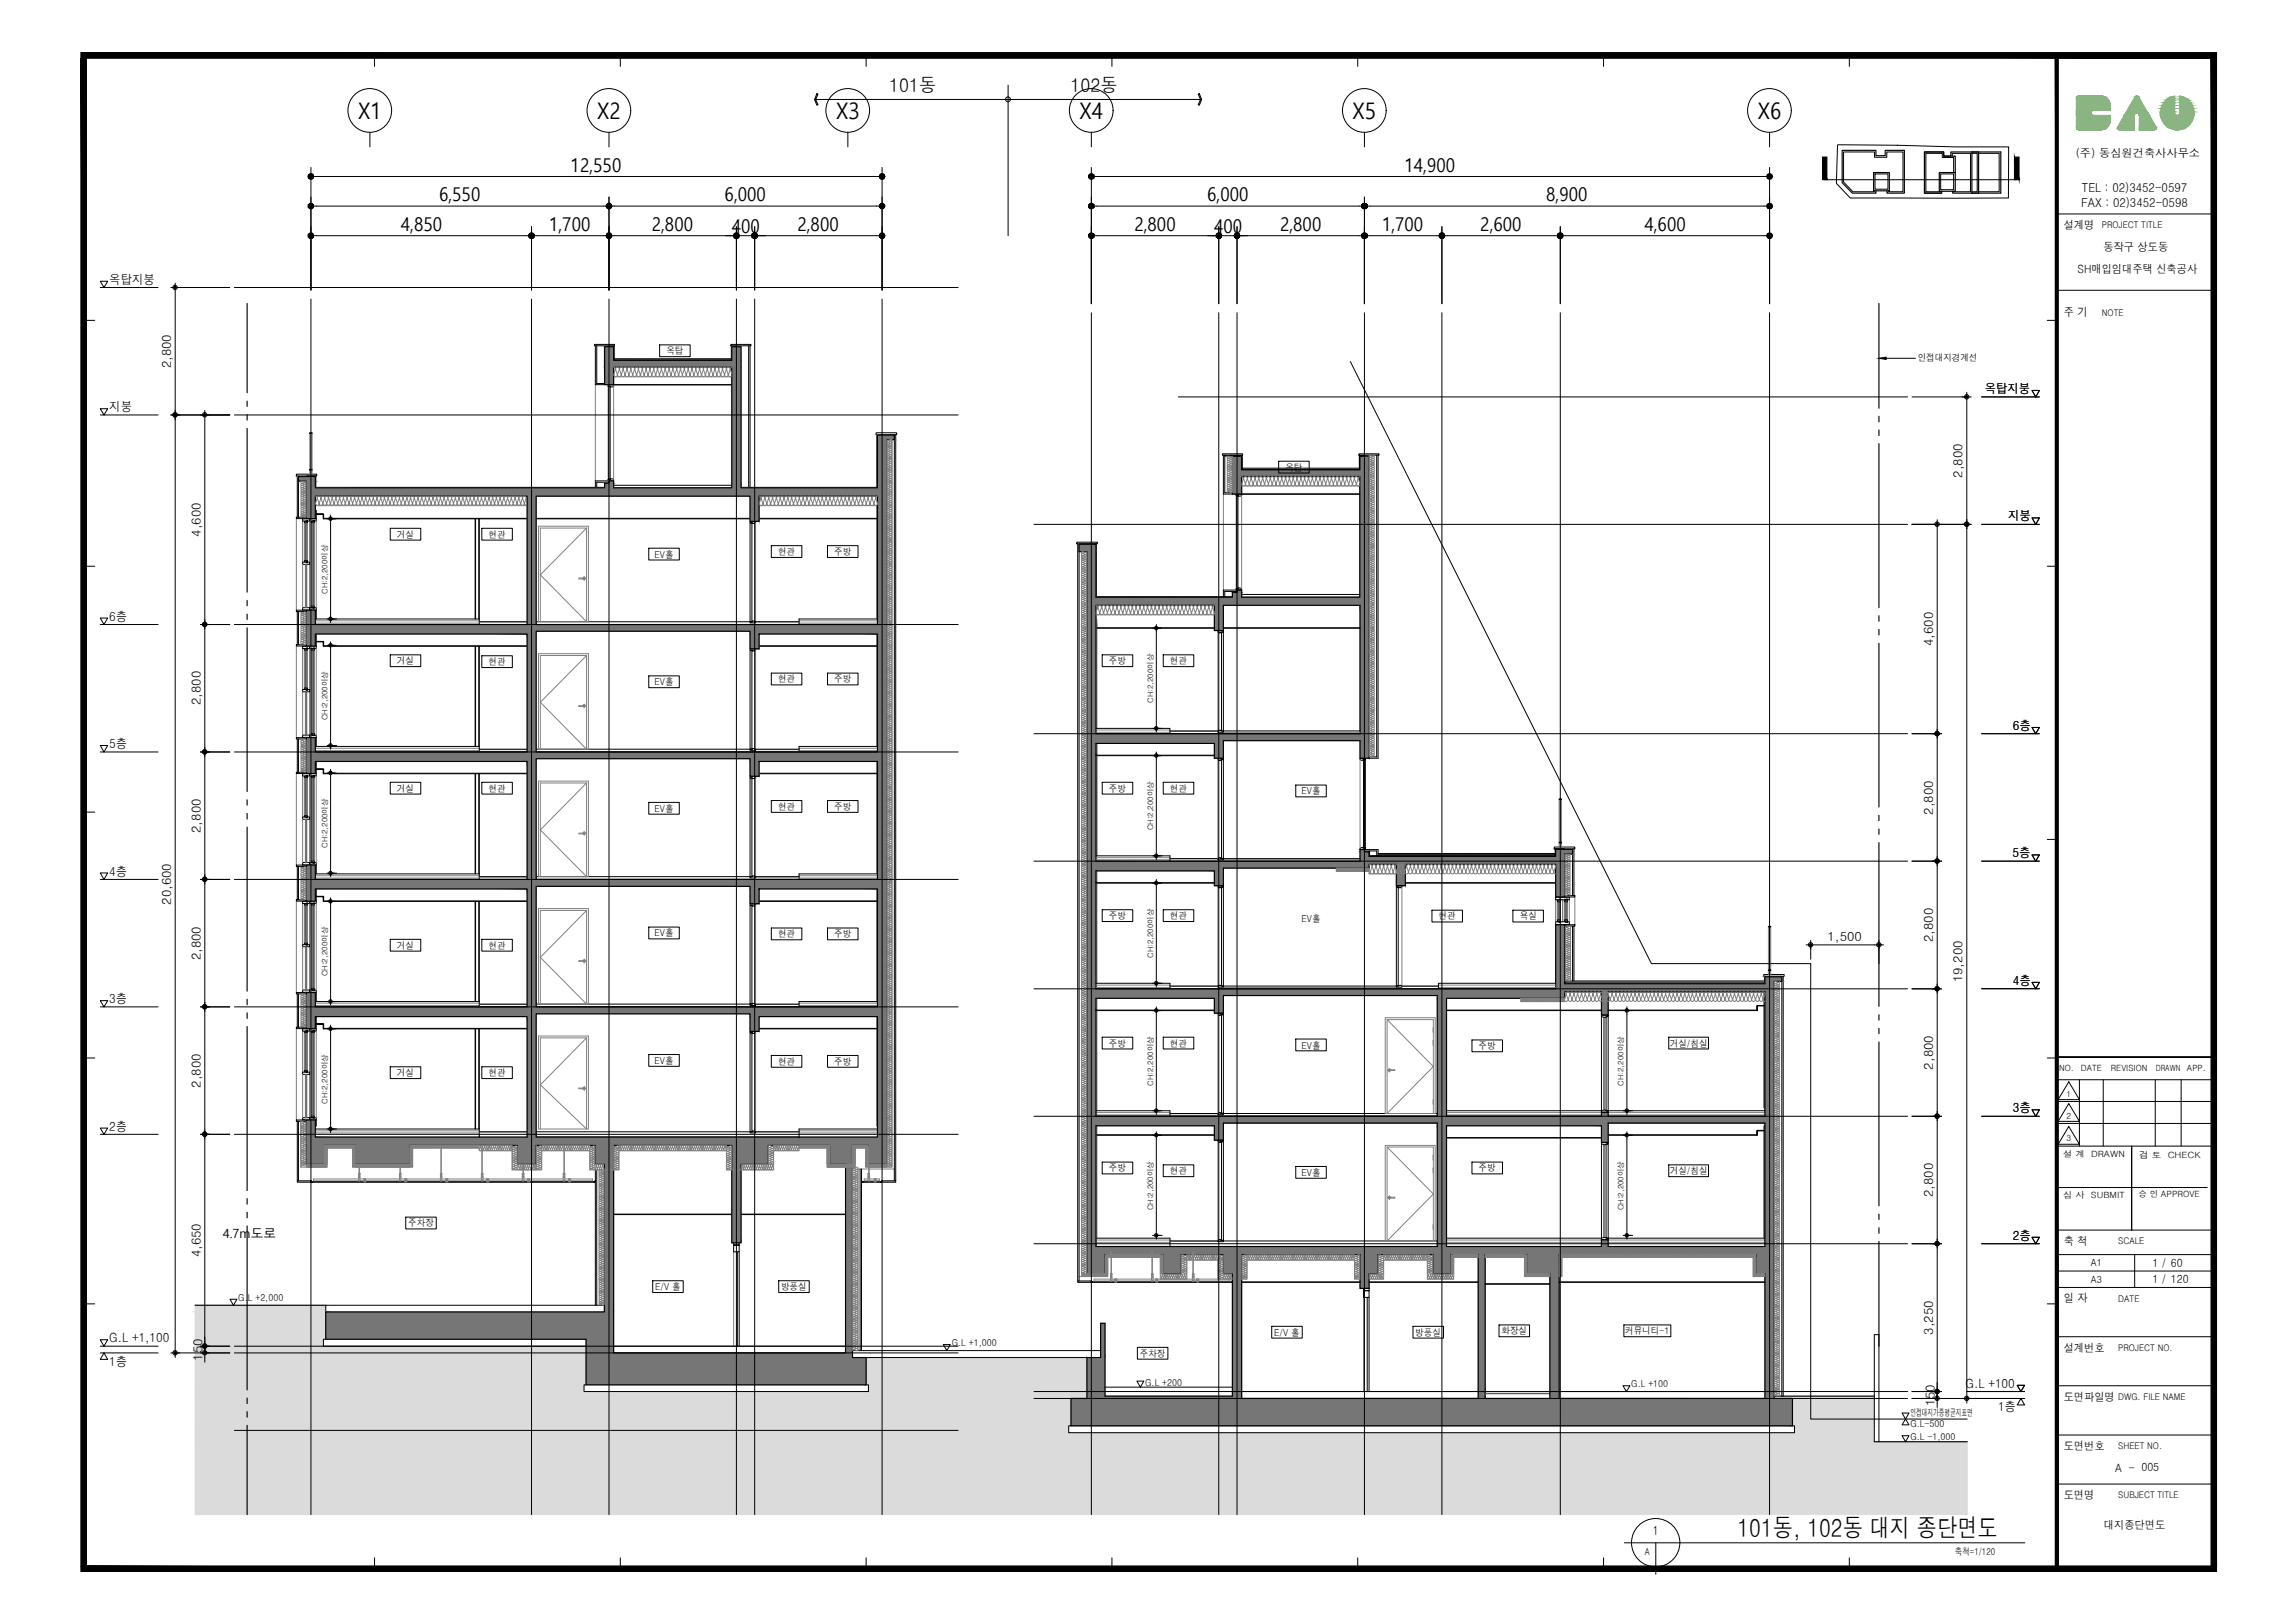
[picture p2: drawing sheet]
<svg xmlns="http://www.w3.org/2000/svg" width="420mm" height="297mm" viewBox="0 0 420 297" stroke-linecap="round" stroke-linejoin="round" font-family="sans-serif">
<defs><g id="words">
<text font-size="4.6" x="318.1" y="281.3">101동, 102동 대지 종단면도</text>
<g font-size="4.2">
<text x="65.6" y="21.7">X1</text>
<text x="109.3" y="21.7">X2</text>
<text x="153.1" y="21.7">X3</text>
<text x="197.6" y="21.7">X4</text>
<text x="247.6" y="21.7">X5</text>
<text x="321.8" y="21.7">X6</text>
</g>
<g font-size="3.5">
<text x="162.8" y="16.9">101동</text>
<text x="196" y="16.9">102동</text>
<text x="104.5" y="31.4">12,550</text>
<text x="257.1" y="31.4">14,900</text>
<text x="80.4" y="36.8">6,550</text>
<text x="132.7" y="36.8">6,000</text>
<text x="221" y="36.8">6,000</text>
<text x="283.1" y="36.8">8,900</text>
<text x="73.4" y="42.2">4,850</text>
<text x="100.5" y="42.2">1,700</text>
<text x="119.3" y="42.2">2,800</text>
<text x="134" y="42.7">400</text>
<text x="146" y="42.2">2,800</text>
<text x="207.7" y="42.2">2,800</text>
<text x="222.3" y="42.7">400</text>
<text x="234.3" y="42.2">2,800</text>
<text x="253" y="42.2">1,700</text>
<text x="271" y="42.2">2,600</text>
<text x="301.1" y="42.2">4,600</text>
</g>
<g font-size="2.3">
<text x="20" y="51.9">옥탑지붕</text>
<text x="31.4" y="67.4" transform="rotate(-90 31.4 67.4)">2,800</text>
<text x="363.4" y="71.9">옥탑지붕</text>
<text x="20" y="75.3">지붕</text>
<text x="359.3" y="87.4" transform="rotate(-90 359.3 87.4)">2,800</text>
<text x="367.7" y="95.2">지붕</text>
<text x="36.8" y="98.3" transform="rotate(-90 36.8 98.3)">4,600</text>
<text x="20" y="113.6">6층</text>
<text x="353.9" y="118.3" transform="rotate(-90 353.9 118.3)">4,600</text>
<text x="36.8" y="129.1" transform="rotate(-90 36.8 129.1)">2,800</text>
<text x="20" y="136.9">5층</text>
<text x="368.5" y="133.6">6층</text>
<text x="353.9" y="149.1" transform="rotate(-90 353.9 149.1)">2,800</text>
<text x="36.8" y="152.4" transform="rotate(-90 36.8 152.4)">2,800</text>
<text x="20" y="160.3">4층</text>
<text x="368.5" y="156.9">5층</text>
<text x="31.4" y="165.6" transform="rotate(-90 31.4 165.6)">20,600</text>
<text x="334.6" y="172.2">1,500</text>
<text x="353.9" y="172.4" transform="rotate(-90 353.9 172.4)">2,800</text>
<text x="36.8" y="175.8" transform="rotate(-90 36.8 175.8)">2,800</text>
<text x="359.3" y="179.8" transform="rotate(-90 359.3 179.8)">19,200</text>
<text x="20" y="183.6">3층</text>
<text x="368.5" y="180.3">4층</text>
<text x="353.9" y="195.7" transform="rotate(-90 353.9 195.7)">2,800</text>
<text x="36.8" y="199.1" transform="rotate(-90 36.8 199.1)">2,800</text>
<text x="368.5" y="203.6">3층</text>
<text x="20" y="206.9">2층</text>
<text x="353.9" y="219.1" transform="rotate(-90 353.9 219.1)">2,800</text>
<text x="40.8" y="226.5">4.7m도로</text>
<text x="368.5" y="226.9">2층</text>
<text x="36.8" y="230.1" transform="rotate(-90 36.8 230.1)">4,650</text>
<text x="20" y="245.7">G.L +1,100</text>
<text x="353.9" y="244.3" transform="rotate(-90 353.9 244.3)">3,250</text>
<text x="20" y="249.9">1층</text>
<text x="37.1" y="249" transform="rotate(-90 37.1 249)">150</text>
<text x="354.2" y="257.4" transform="rotate(-90 354.2 257.4)">150</text>
<text x="359.9" y="254">G.L +100</text>
<text x="365.8" y="258.3">1층</text>
<text x="302.6" y="281">1</text>
</g>
<g font-size="2.2">
<text x="381.2" y="35.2">TEL : 02)3452-0597</text>
<text x="381" y="37.9">FAX : 02)3452-0598</text>
</g>
<g font-size="2.1">
<text x="380" y="28.7">(주) 동심원건축사사무소</text>
<text x="377.8" y="41.9">설계명</text>
<text x="385.1" y="45.9">동작구 상도동</text>
<text x="380.4" y="49.9">SH매입임대주택 신축공사</text>
<text x="377.8" y="57.9">주 기</text>
<text x="377.8" y="227.9">축 척</text>
<text x="394.1" y="231.8">1 / 60</text>
<text x="377.8" y="238.4">일 자</text>
<text x="394.1" y="234.8">1 / 120</text>
<text x="377.8" y="247.4">설계번호</text>
<text x="377.8" y="256.4">도면파일명</text>
<text x="377.8" y="265.4">도면번호</text>
<text x="387.2" y="269.4">A - 005</text>
<text x="377.8" y="274.4">도면명</text>
<text x="385.2" y="279.8">대지종단면도</text>
</g>
<g font-size="1.8">
<text x="382.8" y="231.8">A1</text>
<text x="382.8" y="234.8">A3</text>
</g>
<g font-size="1.7">
<text x="384.8" y="41.7">PROJECT TITLE</text>
<text x="384.8" y="57.7">NOTE</text>
<text x="122" y="64.9">옥탑</text>
<text x="351.1" y="66.1">인접대지경계선</text>
<text x="235.3" y="86.1">옥탑</text>
<text x="72.7" y="98.4">거실</text>
<text x="89.4" y="98.4">현관</text>
<text x="142.4" y="101.6">현관</text>
<text x="152.7" y="101.6">주방</text>
<text x="119.8" y="102.1">EV홀</text>
<text x="72.7" y="121.5">거실</text>
<text x="89.4" y="121.7">현관</text>
<text x="119.8" y="125.4">EV홀</text>
<text x="142.4" y="124.9">현관</text>
<text x="152.7" y="124.9">주방</text>
<text x="203" y="121.5">주방</text>
<text x="214.2" y="121.5">현관</text>
<text x="72.7" y="144.9">거실</text>
<text x="89.4" y="144.9">현관</text>
<text x="119.8" y="148.5">EV홀</text>
<text x="142.4" y="148.2">현관</text>
<text x="152.7" y="148.2">주방</text>
<text x="203" y="144.9">주방</text>
<text x="214.2" y="144.9">현관</text>
<text x="238.3" y="145.4">EV홀</text>
<text x="72.7" y="173.7">거실</text>
<text x="89.4" y="173.7">현관</text>
<text x="119.8" y="171.4">EV홀</text>
<text x="142.4" y="171.5">현관</text>
<text x="152.7" y="171.5">주방</text>
<text x="203" y="168.2">주방</text>
<text x="214.2" y="168.2">현관</text>
<text x="238.3" y="168.7">EV홀</text>
<text x="263.4" y="168.3">현관</text>
<text x="278.2" y="168.3">욕실</text>
<text x="203" y="191.6">주방</text>
<text x="214.2" y="191.6">현관</text>
<text x="238.3" y="191.9">EV홀</text>
<text x="305.7" y="191.6">거실/침실</text>
<text x="72.7" y="197">거실</text>
<text x="89.4" y="197">현관</text>
<text x="119.8" y="194.7">EV홀</text>
<text x="142.4" y="194.9">현관</text>
<text x="152.7" y="194.9">주방</text>
<text x="270.7" y="192.1">주방</text>
<text x="203" y="214.4">주방</text>
<text x="214.2" y="214.9">현관</text>
<text x="238.3" y="215.2">EV홀</text>
<text x="270.7" y="214.4">주방</text>
<text x="305.7" y="214.9">거실/침실</text>
<text x="74.7" y="224.5">주차장</text>
<text x="387.8" y="227.7">SCALE</text>
<text x="43.6" y="238.1">G.L +2,000</text>
<text x="120" y="236.1">E/V 홀</text>
<text x="143" y="236.1">방풍실</text>
<text x="387.8" y="238.2">DATE</text>
<text x="233.3" y="244.4">E/V 홀</text>
<text x="259.1" y="244.4">방풍실</text>
<text x="274.9" y="244.2">화장실</text>
<text x="297.5" y="244.2">커뮤니티-1</text>
<text x="174.2" y="246.4">G.L +1,000</text>
<text x="208.7" y="248.3">주차장</text>
<text x="387.8" y="247.2">PROJECT NO.</text>
<text x="209.7" y="253.6">G.L +200</text>
<text x="298.6" y="253.9">G.L +100</text>
<text x="387.8" y="256.2">DWG. FILE NAME</text>
<text x="349.7" y="259.2">인접대지가중평균지표면</text>
<text x="349.7" y="261.2">G.L-500</text>
<text x="349.7" y="263.6">G.L -1,000</text>
<text x="387.8" y="265.2">SHEET NO.</text>
<text x="387.8" y="274.2">SUBJECT TITLE</text>
<text x="301.1" y="284.6">A</text>
<text x="357.9" y="284.6">축척=1/120</text>
</g>
<g font-size="1.6">
<text x="377" y="196.1">NO.</text>
<text x="380.9" y="196.1">DATE</text>
<text x="386.4" y="196.1">REVISION</text>
<text x="394.7" y="196.1">DRAWN</text>
<text x="400.4" y="196.1">APP.</text>
<text x="378.3" y="200.7">1</text>
<text x="378.3" y="204.7">2</text>
<text x="378.3" y="208.9">3</text>
<text x="377.7" y="211.8">설 계</text>
<text x="382.8" y="211.8">DRAWN</text>
<text x="391.6" y="212">검 토</text>
<text x="396.9" y="212">CHECK</text>
<text x="377.7" y="219.3">심 사</text>
<text x="382.8" y="219.3">SUBMIT</text>
<text x="391.5" y="219.1">승 인 APPROVE</text>
</g>
<g font-size="1.4">
<text x="59.9" y="108.7" transform="rotate(-90 59.9 108.7)">CH:2,200이상</text>
<text x="59.9" y="131.8" transform="rotate(-90 59.9 131.8)">CH:2,200이상</text>
<text x="211.1" y="128.7" transform="rotate(-90 211.1 128.7)">CH:2,200이상</text>
<text x="59.9" y="155.2" transform="rotate(-90 59.9 155.2)">CH:2,200이상</text>
<text x="211.1" y="152" transform="rotate(-90 211.1 152)">CH:2,200이상</text>
<text x="59.9" y="178.6" transform="rotate(-90 59.9 178.6)">CH:2,200이상</text>
<text x="211.1" y="175.3" transform="rotate(-90 211.1 175.3)">CH:2,200이상</text>
<text x="59.9" y="202" transform="rotate(-90 59.9 202)">CH:2,200이상</text>
<text x="211.1" y="198.7" transform="rotate(-90 211.1 198.7)">CH:2,200이상</text>
<text x="297.3" y="198.7" transform="rotate(-90 297.3 198.7)">CH:2,200이상</text>
<text x="211.1" y="221.5" transform="rotate(-90 211.1 221.5)">CH:2,200이상</text>
<text x="297.3" y="221.5" transform="rotate(-90 297.3 221.5)">CH:2,200이상</text>
</g>
</g></defs>
<!-- layer: 254 -->
<g fill="#dbdbdb" stroke="#dbdbdb" stroke-width=".18">
<path d="M324.8 255.9h3.4z"/>
<path d="M35.7 238.9l23.9 1.2v-1.2zM35.7 238.9l23.9 1.2h-23.9z"/>
<path d="M35.7 240.1l23.9 5v-5zM35.7 240.1l23.9 5h-23.9z"/>
<path d="M35.7 245.1l23.5 1.3v-1.3zM35.7 245.1l23.5 1.3h-23.5z"/>
<path d="M158.6 248.5l40.4 4.9v-4.9zM158.6 248.5l40.4 4.9h-40.4z"/>
<path d="M35.7 246.4l71.6 7v-7zM35.7 246.4l71.6 7h-71.6z"/>
<path d="M159 253.4l40 1.3v-1.3zM159 253.4l40 1.3h-40z"/>
<path d="M35.7 253.4l71.2 1.3v-1.3zM35.7 253.4l71.2 1.3h-71.2z"/>
<path d="M324.8 255.5l18.3 .4v-.4zM324.8 255.5l18.3 .4h-18.3z"/>
<path d="M35.7 254.7l163.3 1.2v-1.2zM35.7 254.7l163.3 1.2h-163.3z"/>
<path d="M35.7 255.9h160.4zM35.7 255.9h163.3z"/>
<path d="M35.7 255.9l160.4 5v-5zM35.7 255.9l160.4 5h-160.4z"/>
<path d="M328.2 255.9l14.9 5v-5zM328.2 255.9l14.9 5h-14.9z"/>
<path d="M35.7 260.9l160 1.3v-1.3zM35.7 260.9l160 1.3h-160z"/>
<path d="M328.5 260.9l14.6 1.3v-1.3zM328.5 260.9l14.6 1.3h-14.6z"/>
<path d="M35.7 262.2h269.8zM35.7 262.2h269.8z"/>
<path d="M328.5 262.2h14.6zM328.5 262.2h14.6z"/>
<path d="M35.7 262.2h292.8zM35.7 262.2h292.8z"/>
<path d="M35.7 262.2l307.4 1.7v-1.7zM35.7 262.2l307.4 1.7h-307.4z"/>
<path d="M35.7 263.9l324.5 13.3v-13.3zM35.7 263.9l324.5 13.3h-324.5z"/>
</g>
<!-- layer: A_FIN -->
<g fill="none" stroke="#808080" stroke-width=".18">
<path d="M109 70.4v17.6M160.5 92.5v20.8M224 90.4v17.6M160.5 116v20.6M200.8 113.4v19.9M160.5 139.4v20.5M200.7 136.1v20.5M200.8 136.1v20.5M200.8 159.4v20.6M160.5 162.7v20.6M160.5 186.1v20M200.8 182.7v20.6"/>
<path d="M200.8 206v20.6"/>
</g>
<!-- layer: CEN -->
<g fill="none" stroke="#000" stroke-width=".18">
<path d="M42.9 52.6h132.5M56.9 54.7v222.5M97.3 54.7v222.5M111.5 54.7v222.5M134.8 54.7v222.5M138.2 54.7v222.5M161.5 54.7v222.5M199.8 57.2v220M223.1 57.2v220M226.5 57.2v220M249.8 57.2v220M264 57.2v220"/>
<path d="M285.7 57.2v220M324 57.2v220M42.9 75.9h132.5M215.7 72.6h133.5M112.3 89.3h21.7M189.3 96h159.9M42.9 114.3h132.5M227.3 109.3h21.7M42.9 137.6h132.5M189.3 134.3h159.9M189.3 157.6h159.9M42.9 161h132.5"/>
<path d="M42.9 184.3h132.5M189.3 181h159.9M42.9 207.6h132.5M189.3 204.3h159.9M189.3 227.6h159.9M42.9 247.6h132.5M42.9 246.4h132.5M189.3 254.7h159.9M189.3 255.9h159.9M42.9 261.8h132.5"/>
</g>
<!-- layer: insul -->
<g fill="none" stroke="#808080" stroke-width=".18">
<path d="M112.3 67.2l.3 .2-.2 1.3 .3 .3 .3-.3-.3-1.3 .4-.2 .3 .2-.3 1.3 .3 .3 .3-.3-.3-1.3 .3-.2 .3 .2-.2 1.3 .3 .3 .3-.3-.3-1.3 .4-.2 .3 .2-.3 1.3 .3 .3 .3-.3-.3-1.3 .3-.2 .4 .2-.3 1.1v.2l.3 .3 .3-.3-.3-1.3 .4-.2 .2 .2-.2 1.3 .3 .3 .3-.3-.3-1.3 .3-.2 .4 .2-.3 1.1v.2l.3 .3 .3-.3-.3-1.3 .3-.2 .3 .2-.2 1.3 .3 .3 .3-.3-.3-1.3 .3-.2 .4 .2-.3 1.3 .3 .3 .3-.3-.3-1.3 .3-.2 .3 .2-.2 1.3 .3 .3 .3-.3-.3-1.3 .3-.2 .4 .2-.3 1.3 .3 .3 .3-.3-.3-1.3 .3-.2 .3 .2-.2 1.3 .3 .3 .3-.3-.3-1.1v-.2l.3-.2 .4 .2-.3 1.3 .3 .3 .3-.3-.3-1.3 .3-.2 .3 .2-.2 1.3 .3 .3 .3-.3-.3-1.1v-.2l.3-.2 .4 .2-.3 1.3 .3 .3 .3-.3-.3-1.3 .3-.2 .3 .2-.2 1.3 .3 .3 .3-.3-.3-1.3 .4-.2 .3 .2-.3 1.3 .3 .3 .3-.3-.3-1.3 .3-.2 .3 .2-.2 1.3 .3 .3 .3-.3-.3-1.3 .4-.2 .3 .2-.3 1.3 .3 .3 .3-.3-.3-1.3 .3-.2 .4 .2-.3 1.1v.2l.3 .3 .3-.3-.3-1.3 .4-.2 .2 .2-.2 1.3 .3 .3 .3-.3-.3-1.3 .3-.2 .4 .2-.3 1.1v.2l.3 .3 .3-.3-.3-1.3 .3-.2 .3 .2-.2 1.3 .3 .3 .3-.3-.3-1.3 .3-.2 .4 .2-.3 1.3 .3 .3 .3-.3-.3-1.3 .3-.2 .3 .2-.2 1.3 .3 .3 .3-.3-.3-1.3 .3-.2 .4 .2-.3 1.3 .3 .3 .3-.3-.3-1.3 .3-.2 .3 .2-.2 1.3 .3 .3 .3-.3-.3-1.1v-.2l.3-.2 .4 .2-.3 1.1 .1 .4 .2 .1 .3-.3-.3-1.3 .3-.2 .3 .2-.2 1.1 .1 .4 .2 .1 .3-.3-.3-1.1v-.2l.3-.2 .4 .2-.3 1.1 .1 .4 .2 .1 .3-.3-.3-1.3 .3-.2 .3 .2-.2 1.3 .3 .3 .3-.3M112.3 69h21.7M134 67.2l-.3 .2 .3 1.1M56.1 88.1l-.1 .1-.8-.1-.1 .2 .1 .1 .8-.1 .1 .1-.1 .2-.8-.1-.1 .1 .1 .2 .8-.2 .1 .3-.1 .1-.7-.1-.2 .1 .1 .2 .6-.1 .3 .1-.1 .2-.8-.1-.1 .2 .1 .1 .8-.1 .1 .2-.1 .1-.7-.1-.2 .1 .1 .2 .6-.1 .3 .1-.1 .2-.8-.1-.1 .2 .1 .1 .8-.1 .1 .1-.1 .2-.7-.1-.2 .1 .1 .2 .8-.1 .1 .1-.1 .2-.8-.2-.1 .3 .1 .1 .8-.1 .1 .1-.1 .2-.7-.1-.2 .1 .1 .2 .8-.1 .1 .2-.1 .1-.8-.1-.1 .2 .1 .1 .8-.1 .1 .1-.1 .2-.9-.1v.3l.9-.2 .1 .3-.1 .1-.7-.1-.2 .1 .1 .2 .6-.1 .3 .1-.1 .2-.9-.1 .1 .3 .8-.2 .1 .3-.1 .1-.7-.1h-.2l.1 .3 .6-.1 .3 .1-.1 .2-.9-.1 .1 .3 .8-.1 .1 .2-.1 .1-.8-.1-.1 .3 .9-.1 .1 .1-.1 .2-.8-.2-.1 .3M57.7 90.8l.4 .2-.3 1.1v.1l.3 .3 .3-.3-.3-1v-.2l.3-.2 .3 .2-.3 1.1v.1l.3 .3 .4-.3-.3-1.2 .3-.2 .3 .2-.3 1.2 .4 .3 .3-.3-.3-1.2 .3-.2 .3 .2-.3 1.2 .3 .3 .3-.3-.2-1.2 .3-.2 .3 .2-.3 1.2 .3 .3 .3-.3-.2-1.2 .3-.2 .3 .2-.3 1.2 .3 .3 .3-.3-.3-1.2 .3-.2 .3 .2-.2 1.2 .3 .3 .3-.3-.3-1.2 .3-.2 .4 .2-.3 1.1v.1l.3 .3 .3-.3-.3-1v-.2l.3-.2 .3 .2-.3 1.1v.1l.3 .3 .4-.3-.3-1.2 .3-.2 .3 .2-.3 1.2 .3 .3 .3-.3-.3-1.2 .4-.2 .3 .2-.3 1.2 .3 .3 .3-.3-.2-1.2 .3-.2 .3 .2-.3 1.2 .3 .3 .3-.3-.3-1.2 .3-.2 .3 .2-.2 1.2 .3 .3 .3-.3-.3-1.2 .3-.2 .3 .2-.2 1.2 .3 .3 .3-.3-.3-1.2 .3-.2 .3 .2-.3 1.1v.1l.3 .3 .4-.3-.3-1v-.2l.3-.2 .3 .2-.3 1.1v.1l.3 .3 .4-.3-.3-1.2 .3-.2 .3 .2-.3 1.2 .3 .3 .3-.3-.3-1.2 .4-.2 .3 .2-.3 1.2 .3 .3 .3-.3-.2-1.2 .2-.2 .3 .2-.2 1.2 .3 .3 .3-.3-.3-1.2 .3-.2 .3 .2-.2 1.2 .3 .3 .3-.3-.3-1.2 .3-.2 .3 .2-.3 1.2 .3 .3 .3-.3-.2-1.2 .3-.2 .3 .2-.3 1.2 .3 .3 .4-.3-.3-1v-.2l.3-.2 .3 .2-.3 1.1v.1l.3 .3 .3-.3-.3-1.2 .4-.2 .3 .2-.3 1.2 .3 .3 .3-.3-.3-1.2 .4-.2 .3 .2-.3 1.2 .3 .3 .3-.3-.3-1.2 .3-.2 .3 .2-.2 1.2 .3 .3 .3-.3-.3-1.2 .3-.2 .3 .2-.2 1.2 .2 .3 .3-.3-.2-1.2 .3-.2 .3 .2-.3 1.2 .3 .3 .3-.3-.2-1.2 .3-.2 .3 .2-.3 1.2 .3 .3 .3-.3-.3-1v-.2l.3-.2 .4 .2-.3 1.1v.1l.3 .3 .3-.3-.3-1v-.2l.3-.2 .4 .2-.3 1.2 .3 .3 .3-.3-.3-1.2 .3-.2 .3 .2-.3 1.2 .4 .3 .3-.3-.3-1.2 .3-.2 .3 .2-.2 1.2 .3 .3 .2-.3-.2-1.2 .3-.2 .3 .2-.3 1.2 .3 .3 .3-.3-.2-1.2 .3-.2 .3 .2-.3 1.2 .3 .3 .3-.3-.2-1.2 .2-.2 .3 .2-.2 1.2 .3 .3 .3-.3-.3-1v-.2l.3-.2 .4 .2-.3 1.1v.1l.3 .3 .3-.3-.3-1v-.2l.3-.2 .3 .2-.3 1.2 .4 .3 .3-.3-.3-1.2 .3-.2 .3 .2-.3 1.2 .4 .3 .3-.3-.3-1.2 .3-.2 .3 .2-.3 1.2 .3 .3 .3-.3-.2-1 .1-.4h.3l.2 .2-.3 1.2 .3 .3 .3-.3-.2-1.2 .3-.2 .2 .2-.2 1.2 .3 .3 .3-.3-.3-1 .2-.4h.3l.1 .2-.2 1.2 .3 .3 .3-.3-.3-1 .1-.4h.4l.1 .2-.2 1.1v.1l.2 .3 .4-.3-.3-1 .1-.4h.4l.1 .2-.3 1.2 .4 .3 .3-.3-.3-1 .1-.4h.4l.1 .2-.3 1.2 .3 .3 .3-.3-.3-1 .2-.4h.4l.1 .2-.3 1.2 .3 .3 .3-.3-.2-1v-.4h.4l.2 .2-.3 1.2 .3 .3 .3-.3-.3-1 .2-.4h.3l.1 .2-.2 1.2 .3 .3 .3-.3-.3-1.2 .3-.2 .3 .2-.2 1.2 .3 .3 .2-.3-.2-1.2 .1-.2h.4l.1 .4-.3 1 .3 .3 .4-.3-.3-1v-.2l.3-.2 .3 .2-.3 1.2 .3 .3 .3-.3-.3-1.2 .4-.2 .3 .2-.3 1.2 .3 .3 .3-.3-.3-1.2 .4-.2 .3 .2-.3 1.2 .3 .3 .3-.3-.3-1.2 .3-.2 .3 .2-.2 1.2 .3 .3 .3-.3-.3-1.2 .3-.2 .3 .2-.2 1.2 .3 .3 .3-.3-.3-1.2 .3-.2 .3 .2-.3 1.2 .3 .3M57.7 92.5h38.8M98.6 96.3h9.1v17.5h-9.1zM107.4 96.6v17.2l-8.5-8.6 8.5-8.6h-8.5v17.2M139 90.8h.2l.1 .3-.3 1.2 .3 .2 .3-.2-.3-1.2 .2-.3h.2l.3 .3-.3 1.2 .3 .2 .4-.2-.3-1.1 .1-.4h.2h.2l.1 .3-.3 1.2 .3 .2 .3-.2-.2-1.2 .1-.3h.2h.2l.1 .3-.3 1.2 .3 .2 .4-.2-.3-1.2 .1-.3h.2l.3 .3-.3 1.2 .3 .2 .3-.2-.2-1.2 .3-.3h.2l.1 .3-.3 1v.2l.3 .2 .4-.2-.3-1.2 .1-.3h.2l.3 .3-.3 1.2 .3 .2 .3-.2-.2-1.2 .3-.3h.2l.1 .3-.3 1v.2l.3 .2 .4-.2-.3-1.2 .1-.3h.2l.3 .3-.3 1.2 .3 .2 .3-.2-.2-1.2 .3-.3h.2l.1 .3-.3 1v.2l.3 .2 .4-.2-.3-1.2 .1-.3h.2l.3 .3-.3 1.2 .3 .2 .3-.2-.2-1.2 .3-.3h.2l.1 .3-.3 1.2 .4 .2 .2-.2-.2-1.2 .1-.3h.2l.3 .3-.3 1.2 .3 .2 .4-.2-.3-1.1 .1-.4h.2h.2l.1 .3-.3 1.2 .3 .2 .3-.2-.3-1.2 .2-.3h.2l.3 .3-.3 1.2 .3 .2 .4-.2-.3-1.1 .1-.4h.2h.2l.1 .3-.3 1.2 .3 .2 .3-.2-.2-1.2 .1-.3h.2l.3 .3-.3 1.2 .3 .2 .4-.2-.3-1.1 .1-.4h.2h.2l.1 .3-.3 1.2 .3 .2 .3-.2-.2-1.2 .1-.3h.2h.2l.1 .3-.3 1.2 .3 .2 .4-.2-.3-1.2 .1-.3h.2l.3 .3-.3 1.2 .3 .2 .3-.2-.2-1.2 .3-.3h.2l.1 .3-.3 1v.2l.3 .2 .4-.2-.3-1.1 .1-.4h.4l.1 .3-.3 1.2 .3 .2 .3-.2-.2-1.1 .1-.4h.4l.1 .3-.3 1v.2l.3 .2 .4-.2-.3-1.1 .1-.4h.4l.1 .3-.3 1.2 .3 .2 .3-.2-.2-1.1 .1-.4h.4l.1 .3-.3 1v.2l.3 .2 .3-.2-.2-1.1 .1-.4h.4l.1 .3-.3 1.2 .3 .2 .3-.2-.2-1.1 .1-.4h.4l.1 .3-.3 1.2 .4 .2 .2-.2-.2-1.1 .1-.4h.4l.1 .3-.3 1.2 .3 .2 .4-.2-.3-1.1 .1-.4h.4l.1 .3-.3 1.2 .3 .2 .3-.2-.3-1.2 .2-.3h.4l.1 .4-.3 1.1 .3 .2 .4-.2-.3-1.1 .1-.4h.2h.2l.1 .3-.3 1.2 .3 .2 .3-.2-.2-1.1 .1-.4h.1M139 92.5h21.6M162.3 80.5l.2 .1 .7-.2 .1 .2-.1 .2-.7-.2-.2 .1 .2 .3 .6-.1 .2 .1-.1 .2-.9-.1 .2 .3 .7-.2 .1 .2-.1 .2-.7-.2-.2 .1v.2l.2 .1 .7-.1 .1 .1-.1 .2-.7-.2-.2 .1 .2 .3 .6-.2 .2 .2-.1 .2-.7-.1h-.2v.3h.2l.7-.1 .1 .1-.1 .2-.7-.2-.2 .1 .2 .3 .6-.2 .2 .2-.1 .2-.9-.1v.3l.9-.2 .1 .2-.1 .2-.7-.2-.2 .1 .2 .3 .6-.1 .2 .1-.1 .2-.9-.1v.3l.9-.2 .1 .2-.1 .2-.7-.2-.2 .1 .2 .3 .6-.1 .2 .1-.1 .2-.9-.1 .2 .3 .7-.2 .1 .2-.1 .2-.7-.2-.2 .1 .2 .3 .6-.1 .2 .1-.1 .2-.7-.2-.2 .1 .2 .3 .6-.2 .2 .2-.1 .2-.7-.1h-.2v.2l.2 .1 .7-.1 .1 .1-.1 .2-.7-.2-.2 .1 .2 .3 .6-.2 .2 .2-.1 .2-.9-.1v.3l.9-.1 .1 .1-.1 .2-.7-.2-.2 .1 .2 .3 .6-.2 .2 .2-.1 .2-.9-.1v.3l.9-.2 .1 .2-.1 .2-.7-.2-.2 .1 .2 .3 .6-.1 .2 .1-.1 .2-.9-.1 .2 .3 .7-.2 .1 .2-.1 .2-.7-.2-.2 .1 .2 .3 .6-.1 .2 .1-.1 .2-.7-.2-.2 .1 .2 .3 .6-.2 .2 .2-.1 .2-.7-.1h-.2v.2l.2 .1 .7-.1 .1 .1-.1 .2-.7-.2-.2 .1 .2 .3 .6-.2 .2 .2-.1 .2-.9-.1v.3l.9-.1 .1 .1-.1 .2-.7-.2-.2 .1 .2 .3 .6-.2 .2 .2-.1 .2-.9-.1v.3l.9-.2 .1 .2-.1 .2-.7-.2-.2 .1 .2 .3 .6-.1 .2 .1-.1 .2-.9-.1 .2 .3 .7-.2 .1 .2-.1 .2-.7-.2-.2 .1 .2 .3 .6-.1 .2 .1-.1 .2-.9-.1 .2 .3 .6-.2 .2 .2-.1 .2-.7-.2-.2 .1v.2l.2 .1 .7-.1 .1 .1-.1 .2-.7-.2-.2 .1 .2 .3 .6-.2 .2 .2-.1 .2-.7-.1h-.2v.2l.2 .1 .7-.1 .1 .1-.1 .2-.7-.2-.2 .1 .2 .3 .6-.2 .2 .2-.1 .2-.9-.1v.3l.9-.2 .1 .2-.1 .2-.7-.2-.2 .1 .2 .3 .6-.1 .2 .1-.1 .2-.9-.1v.3l.9-.2 .1 .2-.1 .2-.7-.2-.2 .1 .2 .3 .6-.1 .2 .1-.1 .2-.9-.1 .2 .3 .7-.2 .1 .2-.1 .2-.7-.2-.2 .1 .2 .3 .6-.1 .2 .1-.1 .2-.7-.2-.2 .1 .2 .3 .6-.2 .2 .2-.1 .2-.7-.1h-.2v.2l.2 .1 .7-.1 .1 .1-.1 .2-.7-.2-.2 .1 .2 .3 .6-.2 .2 .2-.1 .2-.9-.1v.3l.9-.1 .1 .1-.1 .2-.7-.2-.2 .1 .2 .3 .6-.2 .2 .2-.1 .2-.9-.1v.3l.9-.2 .1 .2-.1 .2-.7-.2-.2 .1 .2 .3 .6-.1 .2 .1-.1 .2-.9-.1 .2 .3 .7-.2 .1 .2-.1 .2-.7-.2-.2 .1 .2 .3 .6-.1 .2 .1-.1 .2-.7-.2-.2 .1 .2 .3 .6-.2 .2 .2-.1 .2-.7-.2-.2 .1v.2l.2 .1 .7-.1 .1 .1-.1 .2-.7-.2-.2 .1 .2 .3 .6-.2 .2 .2-.1 .2-.9-.1v.3l.9-.1 .1 .1-.1 .2-.7-.2-.2 .1 .2 .3 .6-.2 .2 .2-.1 .2-.9-.1v.3l.9-.2 .1 .2-.1 .2-.7-.2-.2 .1 .2 .3 .6-.1 .2 .1-.1 .2-.9-.1 .2 .3 .7-.2 .1 .2-.1 .2-.7-.2-.2 .1 .2 .3 .6-.1 .2 .1-.1 .2-.9-.1 .2 .3 .6-.2 .2 .2-.1 .2-.7-.2-.2 .1v.2l.2 .1 .7-.1 .1 .1-.1 .2-.7-.2-.2 .1 .2 .3 .6-.2 .2 .2-.1 .2-.7-.1h-.2v.2l.2 .1 .7-.1 .1 .1-.1 .2-.7-.2-.2 .1 .2 .3 .6-.2 .2 .2-.1 .2-.9-.1v.3l.9-.2 .1 .2-.1 .2-.7-.2-.2 .1 .2 .3 .6-.2 .2 .2-.1 .2-.9-.1 .2 .3 .7-.2 .1 .2-.1 .2-.7-.2-.2 .1 .2 .3 .6-.1 .2 .1-.1 .2-.9-.1 .2 .3 .7-.2 .1 .2-.1 .2-.7-.2-.2 .1v.2l.2 .1 .7-.1 .1 .1-.1 .2-.7-.2-.2 .1 .2 .3 .6-.2 .2 .2-.1 .2-.7-.1h-.2v.2l.2 .1 .7-.1 .1 .1-.1 .2-.7-.2-.2 .1 .2 .3 .6-.2 .2 .2-.1 .2-.9-.1v.3l.9-.1 .1 .1-.1 .2-.7-.2-.2 .1 .2 .3 .6-.2 .2 .2-.1 .2-.9-.1v.3l.9-.2 .1 .2-.1 .2-.7-.2-.2 .1 .2 .3 .6-.1 .2 .1-.1 .2-.9-.1 .2 .3 .7-.2 .1 .2-.1 .2-.7-.2-.2 .1 .2 .3 .6-.1 .2 .1-.1 .2-.7-.2-.2 .1 .2 .3 .6-.2 .2 .2-.1 .2-.7-.2-.2 .1v.2l.2 .1 .7-.1 .1 .1-.1 .2-.7-.2-.2 .1 .2 .3 .6-.2 .2 .2-.1 .2-.9-.1v.2h.9l.1 .1-.1 .2-.7-.2-.2 .1 .2 .3 .6-.2 .2 .2-.1 .2-.9-.1v.3l.9-.2 .1 .2-.1 .2-.7-.2-.2 .1 .2 .3 .6-.1 .2 .1-.1 .2-.9-.1 .2 .3 .7-.2 .1 .2-.1 .2-.7-.2-.2 .1 .2 .3 .6-.1 .2 .1-.1 .2-.9-.1 .2 .3 .6-.2 .2 .2-.1 .2-.7-.2-.2 .1v.2l.2 .1 .7-.1 .1 .1-.1 .2-.7-.2-.2 .1 .2 .3 .6-.2 .2 .2-.1 .2-.7-.1h-.2v.2l.2 .1 .7-.1 .1 .1-.1 .2-.7-.2-.2 .1 .2 .3 .6-.2 .2 .2-.1 .2-.9-.1v.3l.9-.2 .1 .2-.1 .2-.7-.2-.2 .1 .2 .3 .6-.2 .2 .2-.1 .2-.9-.1 .2 .3 .7-.2 .1 .2-.1 .2-.7-.2-.2 .1 .2 .3 .6-.1 .2 .1-.1 .2-.9-.1 .2 .3 .7-.2 .1 .2-.1 .2-.7-.2-.2 .1v.2l.2 .1 .7-.1 .1 .1-.1 .2-.7-.2-.2 .1 .2 .3 .6-.2 .2 .2-.1 .2-.7-.1h-.2v.2l.2 .1 .7-.1 .1 .1-.1 .2-.7-.2-.2 .1 .2 .3 .6-.2 .2 .2-.1 .2-.9-.1v.3l.9-.1 .1 .1-.1 .2-.7-.2-.2 .1 .2 .3 .6-.2 .2 .2-.1 .2-.9-.1v.3l.9-.2 .1 .2-.1 .2-.7-.2-.2 .1 .2 .3 .6-.1 .2 .1-.1 .2-.9-.1 .2 .3 .7-.2 .1 .2-.1 .2-.7-.2-.2 .1 .2 .3 .6-.1 .2 .1-.1 .2-.7-.2-.2 .1 .2 .3 .6-.2 .2 .2-.1 .2-.7-.2-.2 .1v.2l.2 .1 .7-.1 .1 .1-.1 .2-.7-.2-.2 .1 .2 .3 .6-.2 .2 .2-.1 .2-.9-.1v.2h.9l.1 .1-.1 .2-.7-.2-.2 .1 .2 .3 .6-.2 .2 .2-.1 .2-.9-.1v.3l.9-.2 .1 .2-.1 .2-.7-.2-.2 .1 .2 .3 .6-.2 .2 .2-.1 .2-.9-.1 .2 .3 .7-.2 .1 .2-.1 .2-.7-.2-.2 .1 .2 .3 .6-.1 .2 .1-.1 .2-.9-.1 .2 .3 .6-.2 .2 .2-.1 .2-.7-.2-.2 .1v.2l.2 .1 .7-.1 .1 .1-.1 .2-.7-.2-.2 .1 .2 .3 .6-.2 .2 .2-.1 .2-.9-.1v.2h.9l.1 .1-.1 .2-.7-.2-.2 .1 .2 .3 .6-.2 .2 .2-.1 .2-.9-.1v.3l.9-.2 .1 .2-.1 .2-.7-.2-.2 .1 .2 .3 .6-.2 .2 .2-.1 .2-.9-.1 .2 .3 .7-.2 .1 .2-.1 .2-.7-.2-.2 .1 .2 .3 .6-.1 .2 .1-.1 .2-.9-.1 .2 .3 .7-.2 .1 .2-.1 .2-.7-.2-.2 .1v.2l.2 .1 .7-.1 .1 .1-.1 .2-.7-.2-.2 .1 .2 .3 .6-.2 .2 .2-.1 .2-.7-.2-.2 .1v.2l.2 .1 .7-.1 .1 .1-.1 .2-.7-.2-.2 .1 .2 .3 .6-.2 .2 .2-.1 .2-.9-.1v.3l.9-.2 .1 .2-.1 .2-.7-.2-.2 .1 .2 .3 .6-.2 .2 .2-.1 .2-.9-.1v.3l.9-.2 .1 .2-.1 .2-.7-.2-.2 .1 .2 .3 .6-.1 .2 .1-.1 .2-.9-.1 .2 .3 .7-.2 .1 .2-.1 .2-.7-.2-.2 .1 .2 .3 .6-.1 .2 .1-.1 .2-.7-.2-.2 .1 .2 .3 .6-.2 .2 .2-.1 .2-.7-.2-.2 .1v.2l.2 .1 .7-.1 .1 .1-.1 .2-.7-.2-.2 .1 .2 .3 .6-.2 .2 .2-.1 .2-.9-.1v.2h.9l.1 .1-.1 .2-.7-.2-.2 .1 .2 .3 .6-.2 .2 .2-.1 .2-.9-.1v.3l.9-.2 .1 .2-.1 .2-.7-.2-.2 .1 .2 .3 .6-.2 .2 .2-.1 .2-.9-.1 .2 .3 .7-.2 .1 .2-.1 .2-.7-.2-.2 .1 .2 .3 .6-.1 .2 .1-.1 .2-.7-.2-.2 .1 .2 .3 .6-.2 .2 .2-.1 .2-.7-.2-.2 .1v.2l.2 .1 .7-.1 .1 .1-.1 .2-.7-.2-.2 .1 .2 .3 .6-.2 .2 .2-.1 .2-.9-.1v.2h.9l.1 .1-.1 .2-.7-.2-.2 .1 .2 .3 .6-.2 .2 .2-.1 .2-.9-.1v.3l.9-.2 .1 .2-.1 .2-.7-.2-.2 .1 .2 .3 .6-.2 .2 .2-.1 .2-.9-.1 .2 .3 .7-.2 .1 .2-.1 .2-.7-.2-.2 .1 .2 .3 .6-.1 .2 .1-.1 .2-.9-.1 .2 .3 .7-.2 .1 .2-.1 .2-.7-.2-.2 .1v.2l.2 .1 .7-.1 .1 .1-.1 .2-.7-.2-.2 .1 .2 .3 .6-.2 .2 .2-.1 .2-.7-.2-.2 .1v.2l.2 .1 .7-.1 .1 .1-.1 .2-.7-.2-.2 .1 .2 .3 .6-.2 .2 .2-.1 .2-.9-.1v.2l.9-.1 .1 .2-.1 .2-.7-.2-.2 .1 .2 .3 .6-.2 .2 .2-.1 .2-.9-.1v.3l.9-.2 .1 .2-.1 .2-.7-.2-.2 .1 .2 .3 .6-.1 .2 .1-.1 .2-.9-.1 .2 .3 .7-.2 .1 .2-.1 .2-.7-.2-.2 .1 .2 .3 .6-.1 .2 .1-.1 .2-.7-.2-.2 .1 .2 .3 .6-.2 .2 .2-.1 .2-.7-.2-.2 .1v.2l.2 .1 .7-.1 .1 .1-.1 .2-.7-.2-.2 .1 .2 .3 .6-.2 .2 .2-.1 .2-.9-.1v.2h.9l.1 .1-.1 .2-.7-.2-.2 .1 .2 .3 .6-.2 .2 .2-.1 .2-.9-.1v.3l.9-.2 .1 .2-.1 .2-.7-.2-.2 .1 .2 .3 .6-.2 .2 .2-.1 .2-.9-.1 .2 .3 .7-.2 .1 .2-.1 .2-.7-.2-.2 .1 .2 .3 .6-.1 .2 .1-.1 .2-.7-.2-.2 .1 .2 .3 .6-.2 .2 .2-.1 .2-.7-.2-.2 .1v.2l.2 .1 .7-.1 .1 .1-.1 .2-.7-.2-.2 .1 .2 .3 .6-.2 .2 .2-.1 .2-.9-.1v.2h.9l.1 .1-.1 .2-.7-.2-.2 .1 .2 .3 .6-.2 .2 .2-.1 .2-.9-.1v.3l.9-.2 .1 .2-.1 .2-.7-.2-.2 .1 .2 .3 .6-.2 .2 .2-.1 .2-.9-.1 .2 .3 .7-.2 .1 .2-.1 .2-.7-.2-.2 .1 .2 .3 .6-.1 .2 .1-.1 .2-.9-.1 .2 .3 .6-.2 .2 .2-.1 .2-.7-.2-.2 .1v.2l.2 .1 .7-.1 .1 .1-.1 .2-.7-.2-.2 .1 .2 .3 .6-.2 .2 .2-.1 .2-.7-.2-.2 .1v.2l.2 .1 .7-.1 .1 .1-.1 .2-.7-.2-.2 .1 .2 .3 .6-.2 .2 .2-.1 .2-.9-.1v.2l.9-.1 .1 .2-.1 .2-.7-.2-.2 .1 .2 .3 .6-.2 .2 .2-.1 .2-.9-.1v.3l.9-.2 .1 .2-.1 .2-.7-.2-.2 .1 .2 .3 .6-.2 .2 .2-.1 .2-.9-.1 .2 .3 .7-.2 .1 .2-.1 .2-.7-.2-.2 .1 .2 .3 .6-.1 .2 .1-.1 .2-.7-.2-.2 .1 .2 .3 .6-.2 .2 .2-.1 .2-.7-.2-.2 .1v.2l.2 .1 .7-.1 .1 .1-.1 .2-.7-.2-.2 .1 .2 .3 .6-.2 .2 .2-.1 .2-.9-.1v.2h.9l.1 .1-.1 .2-.7-.2-.2 .1 .2 .3 .6-.2 .2 .2-.1 .2-.9-.1v.3l.9-.2 .1 .2-.1 .2-.7-.2-.2 .1 .2 .3 .6-.2 .2 .2-.1 .2-.9-.1 .2 .3 .7-.2 .1 .2-.1 .2-.7-.2-.2 .1 .2 .3 .6-.1 .2 .1-.1 .2-.7-.2-.2 .1 .2 .3 .6-.2 .2 .2-.1 .2-.7-.2-.2 .1v.2l.2 .1 .7-.1 .1 .1-.1 .2-.7-.2-.2 .1 .2 .3 .6-.2 .2 .2-.1 .2-.9-.1v.2h.9l.1 .1-.1 .2-.7-.2-.2 .1 .2 .3 .6-.2 .2 .2-.1 .2-.9-.1v.2l.9-.1 .1 .2-.1 .2-.7-.2-.2 .1 .2 .3 .6-.2 .2 .2-.1 .2-.9-.1 .2 .3 .7-.2 .1 .2-.1 .2-.7-.2-.2 .1 .2 .3 .6-.1 .2 .1-.1 .2-.9-.1 .2 .3 .6-.2 .2 .2-.1 .2-.7-.2-.2 .1v.2l.2 .1 .7-.1 .1 .1-.1 .2-.7-.2-.2 .1 .2 .3 .6-.2 .2 .2-.1 .2-.7-.2-.2 .1v.2l.2 .1 .7-.1 .1 .1-.1 .2-.7-.2-.2 .1 .2 .3 .6-.2 .2 .2-.1 .2-.9-.1v.2l.9-.1 .1 .2-.1 .2-.7-.2-.2 .1 .2 .3 .6-.2 .2 .2-.1 .2-.9-.1v.3l.9-.2 .1 .2-.1 .2-.7-.2-.2 .1 .2 .3 .6-.2 .2 .2-.1 .2-.9-.1 .2 .3 .7-.2 .1 .2-.1 .2-.7-.2-.2 .1 .2 .3 .6-.1 .2 .1-.1 .2-.7-.2-.2 .1 .2 .3 .6-.2 .2 .2-.1 .2-.7-.2-.2 .1v.2l.2 .1 .7-.1 .1 .1-.1 .2-.7-.2-.2 .1 .2 .3 .6-.2 .2 .2-.1 .2-.9-.1v.2h.9l.1 .1-.1 .2-.7-.2-.2 .1 .2 .3 .6-.2 .2 .2-.1 .2-.9-.1v.3l.9-.2 .1 .2-.1 .2-.7-.2-.2 .1 .2 .3 .6-.2 .2 .2-.1 .2-.9-.1 .2 .3 .7-.2 .1 .2-.1 .2-.7-.2-.2 .1 .2 .3 .6-.1 .2 .1-.1 .2-.7-.2-.2 .1 .2 .3 .6-.2 .2 .2-.1 .2-.7-.2-.2 .1v.2l.2 .1 .7-.1 .1 .1-.1 .2-.7-.2-.2 .1 .2 .3 .6-.2 .2 .2-.1 .2-.9-.1v.2h.9l.1 .1-.1 .2-.7-.2-.2 .1 .2 .3 .6-.2 .2 .2-.1 .2-.9-.1v.2l.9-.1 .1 .2-.1 .2-.7-.2-.2 .1 .2 .3 .6-.2 .2 .2-.1 .2-.9-.1 .2 .3 .7-.2 .1 .2-.1 .2-.7-.2-.2 .1 .2 .3 .6-.2 .2 .2-.1 .2-.9-.1 .2 .3 .6-.2 .2 .2-.1 .2-.7-.2-.2 .1v.2l.2 .1 .7-.1 .1 .1-.1 .2-.7-.2-.2 .1 .2 .3 .6-.2 .2 .2-.1 .2-.7-.2-.2 .1v.2l.2 .1 .7-.1 .1 .1-.1 .2-.7-.2-.2 .1 .2 .3 .6-.2 .2 .2-.1 .2-.9-.1v.2l.9-.1 .1 .2-.1 .2-.7-.2-.2 .1 .2 .3 .6-.2 .2 .2-.1 .2-.9-.1 .2 .3 .7-.2 .1 .2-.1 .2-.7-.2-.2 .1 .2 .3 .6-.2 .2 .2-.1 .2-.9-.1 .2 .3 .7-.2 .1 .2-.1 .2-.7-.2-.2 .1v.2l.2 .1 .7-.1 .1 .1-.1 .2-.7-.2-.2 .1 .2 .3 .6-.2 .2 .2-.1 .2-.7-.2-.2 .1v.2l.2 .1 .7-.1 .1 .1-.1 .2-.7-.2-.2 .1 .2 .3 .6-.2 .2 .2-.1 .2-.9-.1v.2h.9l.1 .1-.1 .2-.7-.2-.2 .1 .2 .3 .6-.2 .2 .2-.1 .2-.9-.1v.3l.9-.2 .1 .2-.1 .2-.7-.2-.2 .1 .2 .3 .6-.2 .2 .2-.1 .2-.9-.1 .2 .3 .7-.2 .1 .2-.1 .2-.7-.2-.2 .1 .2 .3 .6-.1 .2 .1-.1 .2-.7-.2-.2 .1 .2 .3 .6-.2 .2 .2-.1 .2-.7-.2-.2 .1v.2l.2 .1 .7-.1 .1 .1-.1 .2-.7-.2-.2 .1 .2 .3 .6-.2 .2 .2-.1 .2-.9-.1v.2h.9l.1 .1-.1 .2-.7-.2-.2 .1 .2 .3 .6-.2 .2 .2-.1 .2-.9-.1v.2l.9-.1 .1 .2-.1 .2-.7-.2-.2 .1 .2 .3 .6-.2 .2 .2-.1 .2-.9-.1 .2 .3 .7-.2 .1 .2-.1 .2-.7-.2-.2 .1 .2 .3 .6-.2 .2 .2-.1 .2-.9-.1 .2 .3 .6-.2 .2 .2-.1 .2-.7-.2-.2 .1v.2l.2 .1 .7-.1 .1 .1-.1 .2-.7-.2-.2 .1 .2 .3 .6-.2 .2 .2-.1 .2-.7-.2-.2 .1v.2l.2 .1 .7-.1 .1 .1-.1 .2-.7-.2-.2 .1 .2 .3 .6-.2 .2 .2-.1 .2-.9-.1v.2l.9-.1 .1 .2-.1 .2-.7-.2-.2 .1 .2 .3 .6-.2 .2 .2-.1 .2-.9-.1 .2 .3 .7-.2 .1 .2-.1 .2-.7-.2-.2 .1 .2 .3 .6-.2 .2 .2-.1 .2-.9-.1 .2 .3 .7-.2 .1 .2-.1 .2-.7-.2-.2 .1v.2l.2 .1 .7-.1 .1 .1-.1 .2-.7-.2-.2 .1 .2 .3 .6-.2 .2 .2-.1 .2-.7-.2-.2 .1v.2l.2 .1 .7-.1 .1 .1-.1 .2-.7-.2-.2 .1 .2 .3 .6-.2 .2 .2-.1 .2-.9-.1v.2h.9l.1 .1-.1 .2-.7-.2-.2 .1 .2 .3 .6-.2 .2 .2-.1 .2-.9-.1v.2l.9-.1 .1 .2-.1 .2-.7-.2-.2 .1 .2 .3 .6-.2 .2 .2-.1 .2-.9-.1 .2 .3 .7-.2 .1 .2-.1 .2-.7-.2-.2 .1 .2 .3 .6-.1 .2 .1-.1 .2-.7-.2-.2 .1 .2 .3 .6-.2 .2 .2-.1 .2-.7-.2-.2 .1v.2l.2 .1 .7-.1 .1 .1-.1 .2-.7-.2-.2 .1 .2 .3 .6-.2 .2 .2-.1 .2-.9-.1v.2h.9l.1 .1-.1 .2-.7-.2-.2 .1 .2 .3 .6-.2 .2 .2-.1 .2-.9-.1v.2l.9-.1 .1 .2-.1 .2-.7-.2-.2 .1 .2 .3 .6-.2 .2 .2-.1 .2-.9-.1 .2 .3 .7-.2 .1 .2-.1 .2-.7-.2-.2 .1 .2 .3 .6-.2 .2 .2-.1 .2-.9-.1 .2 .3 .6-.2 .2 .2-.1 .2-.7-.2-.2 .1v.2l.2 .1 .7-.1 .1 .1-.1 .2-.7-.2-.2 .1 .2 .3 .6-.2 .2 .2-.1 .2-.9-.1v.2h.9l.1 .1-.1 .2-.7-.2-.2 .1 .2 .3 .6-.2 .2 .2-.1 .2-.9-.1v.2l.9-.1 .1 .2-.1 .2-.7-.2-.2 .1 .2 .3 .6-.2 .2 .2-.1 .2-.9-.1 .2 .3 .7-.2 .1 .2-.1 .2-.7-.2-.2 .1 .2 .3 .6-.2 .2 .2-.1 .2-.9-.1 .2 .3 .7-.2 .1 .2-.1 .2-.7-.2-.2 .1v.2l.2 .1 .7-.1 .1 .1-.1 .2-.7-.2-.2 .1 .2 .3 .6-.2 .2 .2-.1 .2-.7-.2-.2 .1v.2l.2 .1 .7-.1 .1 .1-.1 .2-.7-.2-.2 .1 .2 .3 .6-.2 .2 .2-.1 .2-.9-.1v.2l.9-.1 .1 .2-.1 .2-.7-.2-.2 .1 .2 .3 .6-.2 .2 .2-.1 .2-.9-.1v.2l.9-.1 .1 .2-.1 .2-.7-.2-.2 .1 .2 .3 .6-.2 .2 .2-.1 .2-.9-.1 .2 .3 .7-.2 .1 .2-.1 .2-.7-.2-.2 .1 .2 .3 .6-.2 .2 .2-.1 .2-.7-.2-.2 .1 .2 .3 .6-.2 .2 .2-.1 .2-.7-.2-.2 .1v.2l.2 .1 .7-.1 .1 .1-.1 .2-.7-.2-.2 .1 .2 .3 .6-.2 .2 .2-.1 .2-.9-.1v.2h.9l.1 .1-.1 .2-.7-.2-.2 .1 .2 .3 .6-.2 .2 .2-.1 .2-.9-.1v.2l.9-.1 .1 .2-.1 .2-.7-.2-.2 .1 .2 .3 .6-.2 .2 .2-.1 .2-.9-.1 .2 .3 .7-.2 .1 .2-.1 .2-.7-.2-.2 .1 .2 .3 .6-.2 .2 .2-.1 .2-.7-.2-.2 .1 .2 .3 .6-.2 .2 .2-.1 .2-.7-.2-.2 .1v.2l.2 .1 .7-.1 .1 .1-.1 .2-.7-.2-.2 .3 .2 .1 .7-.2 .1 .2-.1 .2-.7-.2-.3 .2v-.5v.4l-.1 .1v-.4l-.1-.1v.4l-.1 .1-.1-.5v.5h-.1l-.1-.5v.4l-.2 .1v-.5v.4l-.1 .1-.1-.5-.1 .1 .1 .3-.1 .1-.1-.5v.4l-.1 .1-.1-.5v.4l-.2 .1 .1-.4-.1-.1v.4l-.1 .1-.1-.5v.5h-.1l-.1-.5v.4l-.2 .1v-.5v.4l-.1 .1v-.4l-.1-.1v.4l-.1 .1-.1-.5v.4l-.1 .1-.1-.5v.4l-.2 .1v-.5v.4l-.1 .1-.1-.5M163.3 80.5v133.1h-4.8v-3.5h-1.9v3.5h-5.2v-3.5h-5.1v.5h-4.7v3.5h-8.6v-3.5h-19.7v3.5h-5.3v-3.5h-8.8v3.5h-5.4v-3.5h-6.1v-.5h-12.1v3.5h-11.1v-3.5h-4.6v3.5h-4.8v-8.4"/>
<path d="M225.1 90.2h.5M225.6 83.5l-.1 .2-.7-.2-.2 .2 .2 .2 .8-.2v.3l-.8-.1-.2 .2 .2 .1 .6-.1 .2 .1-.1 .3-.6-.2-.3 .2 .2 .1 .8-.1-.1 .3-.7-.1-.2 .2 .2 .1 .6-.1 .2 .1-.1 .3-.6-.2-.3 .2 .2 .1 .8-.1-.1 .3-.7-.1-.2 .2 .2 .2 .6-.2 .2 .1v.2h-.1l-.7-.1-.2 .2 .2 .1 .6-.1h.2l-.1 .3-.6-.1-.3 .1 .2 .3 .6-.2 .2 .1v.2h-.1l-.7-.1-.2 .2 .2 .1 .6-.1 .2 .1-.1 .2-.6-.1-.3 .1 .2 .3 .8-.2v.3l-.8-.1-.2 .2 .2 .1 .6-.1 .2 .1-.1 .3-.6-.2-.3 .2 .2 .1 .8-.1v.3h-.1l-.6-.1h-.2l.1 .3 .6-.1 .2 .1-.1 .3-.8-.2 .1 .3 .8-.1-.1 .3-.6-.1-.2 .1 .1 .3 .6-.2 .2 .1-.1 .3-.8-.2 .1 .3 .6-.1h.2l-.1 .3-.7-.1-.1 .3M227.3 87.2l.3 .3-.2 1.2 .3 .2 .3-.2-.3-1.1v-.1l.3-.3 .3 .3-.3 1.2 .4 .2 .3-.2-.3-1.2 .3-.3 .3 .3-.2 1.2 .3 .2 .3-.2-.3-1.1v-.1l.3-.3 .3 .3-.3 1.2 .4 .2 .3-.2-.3-1.2 .3-.3 .3 .3-.2 1.2 .2 .2 .4-.2-.3-1.2 .3-.3 .3 .3-.3 1.2 .4 .2 .3-.2-.3-1.2 .3-.3 .3 .3-.3 1.2 .3 .2 .4-.2-.3-1.2 .3-.3 .3 .3-.3 1.2 .4 .2 .3-.2-.3-1.2 .3-.3 .3 .3-.3 1v.2l.3 .2 .4-.2-.3-1.2 .3-.3 .3 .3-.3 1.2 .4 .2 .3-.2-.3-1.2 .3-.3 .3 .3-.3 1v.2l.3 .2 .4-.2-.3-1.2 .3-.3 .3 .3-.2 1.2 .3 .2 .3-.2-.3-1.2 .3-.3 .3 .3-.3 1.2 .4 .2 .3-.2-.3-1.2 .3-.3 .3 .3-.2 1.2 .3 .2 .3-.2-.3-1.2 .3-.3 .3 .3-.3 1.2 .4 .2 .3-.2-.3-1.2 .3-.3 .3 .3-.2 1.2 .3 .2 .3-.2-.3-1.1v-.1l.3-.3 .3 .3-.3 1.2 .4 .2 .3-.2-.3-1.2 .3-.3 .3 .3-.2 1.2 .3 .2 .3-.2-.3-1.1v-.1l.3-.3 .3 .3-.3 1.2 .4 .2 .3-.2-.3-1.2 .3-.3 .3 .3-.2 1.2 .2 .2 .4-.2-.3-1.2 .3-.3 .3 .3-.3 1.2 .4 .2 .3-.2-.3-1.2 .3-.3 .3 .3-.3 1.2 .3 .2 .4-.2-.3-1.2 .3-.3 .3 .3-.3 1 .2 .4h.3l.2-.2-.3-1.2 .3-.3 .3 .3-.3 1 .2 .4h.4l.1-.2-.3-1.2 .3-.3 .3 .3-.3 1 .1 .4h.4l.2-.2-.3-1.2 .3-.3 .3 .3-.3 1 .2 .4h.3l.2-.2-.3-1.2 .3-.3 .3 .3-.2 1v.4h.5l.1-.2-.3-1.2 .3-.3 .3 .3-.3 1 .2 .4h.3l.2-.2-.3-1.2 .3-.3 .3 .3-.2 1 .1 .4h.4l.1-.2-.3-1.2 .3-.3 .3 .3-.3 1 .2 .4h.3l.2-.2-.3-1.2 .3-.3 .3 .3-.2 1.2 .3 .2 .2-.2M227.3 88.9h21.6M248.9 87.2l-.2 .3 .2 1M251.6 83.3l-.1 .2-.6-.1h-.3v.3h.2l.7-.1 .1 .1-.1 .2-.6-.2-.3 .1 .2 .3 .6-.2 .2 .2-.1 .2-.9-.1v.3l.9-.2 .1 .2-.1 .2-.6-.2-.3 .1 .2 .3 .6-.1 .2 .1-.1 .2-.9-.1v.3l.9-.2 .1 .2-.1 .2-.6-.2-.3 .1 .2 .3 .6-.1 .2 .1-.1 .2-.9-.1 .2 .3 .7-.2 .1 .2-.1 .2-.6-.2-.3 .1 .2 .3 .6-.1 .2 .1-.1 .2-.6-.2-.3 .1 .2 .3 .6-.2 .2 .2-.1 .2-.6-.1h-.3v.2l.2 .1 .7-.1 .1 .1-.1 .2-.6-.2-.3 .1 .2 .3 .6-.2 .2 .2-.1 .2-.9-.1v.3l.9-.1 .1 .1-.1 .2-.6-.2-.3 .1 .2 .3 .6-.2 .2 .2-.1 .2-.9-.1v.3l.9-.2 .1 .2-.1 .2-.6-.2-.3 .1 .2 .3 .6-.1 .2 .1-.1 .2-.9-.1 .2 .3 .7-.2 .1 .2-.1 .2-.6-.2-.3 .1 .2 .3 .6-.1 .2 .1-.1 .2-.6-.2-.3 .1 .2 .3 .6-.2 .2 .2-.1 .2-.6-.1h-.3v.2l.2 .1 .7-.1 .1 .1-.1 .2-.6-.2-.3 .1 .2 .3 .6-.2 .2 .2-.1 .2-.9-.1v.3l.9-.1 .1 .1-.1 .2-.6-.2-.3 .1 .2 .3 .6-.2 .2 .2-.1 .2-.9-.1v.3l.9-.2 .1 .2-.1 .2-.6-.2-.3 .1 .2 .3 .6-.1 .2 .1-.1 .2-.9-.1 .2 .3 .7-.2 .1 .2-.1 .2-.6-.2-.3 .1 .2 .3 .6-.1 .2 .1-.1 .2-.9-.1 .2 .3 .6-.2 .2 .2-.1 .2-.6-.2-.3 .1v.2l.2 .1 .7-.1 .1 .1-.1 .2-.6-.2-.3 .1 .2 .3 .6-.2 .2 .2-.1 .2-.6-.1h-.3v.3h.2l.7-.1 .1 .1-.1 .2-.6-.2-.3 .1 .2 .3 .6-.2 .2 .2-.1 .2-.9-.1v.3l.9-.2 .1 .2-.1 .2-.6-.2-.3 .1 .2 .3 .6-.1 .2 .1-.1 .2-.9-.1v.3l.9-.2 .1 .2-.1 .2-.6-.2-.3 .1 .2 .3 .6-.1 .2 .1-.1 .2-.9-.1 .2 .3 .7-.2 .1 .2-.1 .2-.6-.2-.3 .1 .2 .3 .6-.1 .2 .1-.1 .2-.6-.2-.3 .1 .2 .3 .6-.2 .2 .2-.1 .2-.6-.1h-.3v.2l.2 .1 .7-.1 .1 .1-.1 .2-.6-.2-.3 .1 .2 .3 .6-.2 .2 .2-.1 .2-.9-.1v.3l.9-.1 .1 .1-.1 .2-.6-.2-.3 .1 .2 .3 .6-.2 .2 .2-.1 .2-.9-.1v.3l.9-.2 .1 .2-.1 .2-.6-.2-.3 .1 .2 .3 .6-.1 .2 .1-.1 .2-.9-.1 .2 .3 .7-.2 .1 .2-.1 .2-.6-.2-.3 .1 .2 .3 .6-.1 .2 .1-.1 .2-.6-.2-.3 .1 .2 .3 .6-.2 .2 .2-.1 .2-.6-.1h-.3v.2l.2 .1 .7-.1 .1 .1-.1 .2-.6-.2-.3 .1 .2 .3 .6-.2 .2 .2-.1 .2-.9-.1v.3l.9-.1 .1 .1-.1 .2-.6-.2-.3 .1 .2 .3 .6-.2 .2 .2-.1 .2-.9-.1v.3l.9-.2 .1 .2-.1 .2-.6-.2-.3 .1 .2 .3 .6-.1 .2 .1-.1 .2-.9-.1 .2 .3 .7-.2 .1 .2-.1 .2-.6-.2-.3 .1 .2 .3 .6-.1 .2 .1-.1 .2-.9-.1 .2 .3 .6-.2 .2 .2-.1 .2-.6-.2-.3 .1v.2l.2 .1 .7-.1 .1 .1-.1 .2-.6-.2-.3 .1 .2 .3 .6-.2 .2 .2-.1 .2-.6-.1h-.3v.2l.2 .1 .7-.1 .1 .1-.1 .2-.6-.2-.3 .1 .2 .3 .6-.2 .2 .2-.1 .2-.9-.1v.3l.9-.2 .1 .2-.1 .2-.6-.2-.3 .1 .2 .3 .6-.1 .2 .1-.1 .2-.9-.1 .2 .3 .7-.2 .1 .2-.1 .2-.6-.2-.3 .1 .2 .3 .6-.1 .2 .1-.1 .2-.9-.1 .2 .3 .7-.2 .1 .2-.1 .2-.6-.2-.3 .1v.2l.2 .1 .7-.1 .1 .1-.1 .2-.6-.2-.3 .1 .2 .3 .6-.2 .2 .2-.1 .2-.6-.1h-.3v.2l.2 .1 .7-.1 .1 .1-.1 .2-.6-.2-.3 .1 .2 .3 .6-.2 .2 .2-.1 .2-.9-.1v.3l.9-.1 .1 .1-.1 .2-.6-.2-.3 .1 .2 .3 .6-.2 .2 .2-.1 .2-.9-.1v.3l.9-.2 .1 .2-.1 .2-.6-.2-.3 .1 .2 .3 .6-.1 .2 .1-.1 .2-.9-.1 .2 .3 .7-.2 .1 .2-.1 .2-.6-.2-.3 .1 .2 .3 .6-.1 .2 .1-.1 .2-.6-.2-.3 .1 .2 .3 .6-.2 .2 .2-.1 .2-.6-.2-.3 .1v.2l.2 .1 .7-.1 .1 .1-.1 .2-.6-.2-.3 .1 .2 .3 .6-.2 .2 .2-.1 .2-.9-.1v.3l.9-.1 .1 .1-.1 .2-.6-.2-.3 .1 .2 .3 .6-.2 .2 .2-.1 .2-.9-.1v.3l.9-.2 .1 .2-.1 .2-.6-.2-.3 .1 .2 .3 .6-.1 .2 .1-.1 .2-.9-.1 .2 .3 .7-.2 .1 .2-.1 .2-.6-.2-.3 .1 .2 .3 .6-.1 .2 .1-.1 .2-.9-.1 .2 .3 .6-.2 .2 .2-.1 .2-.6-.2-.3 .1v.2l.2 .1 .7-.1 .1 .1-.1 .2-.6-.2-.3 .1 .2 .3 .6-.2 .2 .2-.1 .2-.6-.1h-.3v.2l.2 .1 .7-.1 .1 .1-.1 .2-.6-.2-.3 .1 .2 .3 .6-.2 .2 .2-.1 .2-.9-.1v.3l.9-.2 .1 .2-.1 .2-.6-.2-.3 .1 .2 .3 .6-.2 .2 .2-.1 .2-.9-.1 .2 .3 .7-.2 .1 .2-.1 .2-.6-.2-.3 .1 .2 .3 .6-.1 .2 .1-.1 .2-.9-.1 .2 .3 .7-.2 .1 .2-.1 .2-.6-.2-.3 .1v.2l.2 .1 .7-.1 .1 .1-.1 .2-.6-.2-.3 .1 .2 .3 .6-.2 .2 .2-.1 .2-.6-.1h-.3v.2l.2 .1 .7-.1 .1 .1-.1 .2-.6-.2-.3 .1 .2 .3 .6-.2 .2 .2-.1 .2-.9-.1v.3l.9-.1 .1 .1-.1 .2-.6-.2-.3 .1 .2 .3 .6-.2 .2 .2-.1 .2-.9-.1v.3l.9-.2 .1 .2-.1 .2-.6-.2-.3 .1 .2 .3 .6-.1 .2 .1-.1 .2-.9-.1 .2 .3 .7-.2 .1 .2-.1 .2-.6-.2-.3 .1 .2 .3 .6-.1 .2 .1-.1 .2-.6-.2-.3 .1 .2 .3 .6-.2 .2 .2-.1 .2-.6-.2-.3 .1v.2l.2 .1 .7-.1 .1 .1-.1 .2-.6-.2-.3 .1 .2 .3 .6-.2 .2 .2-.1 .2-.9-.1v.2h.9l.1 .1-.1 .2-.6-.2-.3 .1 .2 .3 .6-.2 .2 .2-.1 .2-.9-.1v.3l.9-.2 .1 .2-.1 .2-.6-.2-.3 .1 .2 .3 .6-.1 .2 .1-.1 .2-.9-.1 .2 .3 .7-.2 .1 .2-.1 .2-.6-.2-.3 .1 .2 .3 .6-.1 .2 .1-.1 .2-.6-.2-.3 .1 .2 .3 .6-.2 .2 .2-.1 .2-.6-.2-.3 .1v.2l.2 .1 .7-.1 .1 .1-.1 .2-.6-.2-.3 .1 .2 .3 .6-.2 .2 .2-.1 .2-.9-.1v.2h.9l.1 .1-.1 .2-.6-.2-.3 .1 .2 .3 .6-.2 .2 .2-.1 .2-.9-.1v.3l.9-.2 .1 .2-.1 .2-.6-.2-.3 .1 .2 .3 .6-.2 .2 .2-.1 .2-.9-.1 .2 .3 .7-.2 .1 .2-.1 .2-.6-.2-.3 .1 .2 .3 .6-.1 .2 .1-.1 .2-.9-.1 .2 .3 .7-.2 .1 .2-.1 .2-.6-.2-.3 .1v.2l.2 .1 .7-.1 .1 .1-.1 .2-.6-.2-.3 .1 .2 .3 .6-.2 .2 .2-.1 .2-.6-.1h-.3v.2l.2 .1 .7-.1 .1 .1-.1 .2-.6-.2-.3 .1 .2 .3 .6-.2 .2 .2-.1 .2-.9-.1v.3l.9-.2 .1 .2-.1 .2-.6-.2-.3 .1 .2 .3 .6-.2 .2 .2-.1 .2-.9-.1v.3l.9-.2 .1 .2-.1 .2-.6-.2-.3 .1 .2 .3 .6-.1 .2 .1-.1 .2-.9-.1 .2 .3 .7-.2 .1 .2-.1 .2-.6-.2-.3 .1 .2 .3 .6-.1 .2 .1-.1 .2-.6-.2-.3 .1 .2 .3 .6-.2 .2 .2-.1 .2-.6-.2-.3 .1v.2l.2 .1 .7-.1 .1 .1-.1 .2-.6-.2-.3 .1 .2 .3 .6-.2 .2 .2-.1 .2-.9-.1v.2h.9l.1 .1-.1 .2-.7-.2-.2 .1 .2 .3M55.1 112l.1 .2 .8-.2 .1 .2-.1 .2-.7-.2-.2 .2 .1 .2 .8-.2 .1 .2-.1 .2-.8-.2-.1 .2 .1 .2 .8-.2 .1 .2-.1 .2-.7-.2-.2 .2 .1 .2 .8-.2 .1 .2-.1 .2-.7-.2-.2 .2 .1 .2 .6-.2 .3 .2-.1 .2-.8-.2-.1 .2 .1 .2 .8-.2 .1 .2-.1 .2-.7-.2-.2 .2 .1 .2 .6-.2 .3 .2-.1 .2-.9-.1 .1 .3 .8-.2 .1 .2-.1 .2-.7-.2-.2 .1 .1 .3 .6-.2 .3 .2-.1 .2-.7-.2-.2 .1 .1 .3 .6-.2 .3 .2-.1 .2-.7-.2-.2 .1v.2l.1 .1 .8-.2 .1 .2-.1 .2-.7-.2-.2 .1 .1 .3 .6-.2 .3 .2-.1 .2-.9-.1v.2l.9-.1 .1 .2-.1 .2-.8-.2-.1 .2 .1 .2 .8-.2 .1 .2-.1 .2-.8-.2-.1 .2 .1 .2 .8-.2 .1 .2-.1 .2-.7-.2-.2 .2M57.7 114h30M57.7 113.6h30M87.7 113.8h8.8M98.6 119.6h9.1v17.5h-9.1zM106.6 105.9h.7"/>
<path d="M106.7 105.8l.3-.2 .2 .3-.2 .2-.3-.2M106.9 105.9v-.1h-.9v.2h1M107 105.5v.7M107.4 120v17.1l-8.5-8.6 8.5-8.5h-8.5v17.1M138.3 113.8h8M146.3 114h14.3M146.3 113.6h14.3M199 101l-.2 .1-.7-.1-.1 .1 .1 .2 .6-.2 .3 .1-.2 .3-.6-.2-.2 .2 .1 .2 .9-.1v.3l-.9-.2-.1 .2 .1 .2 .6-.2 .3 .1-.2 .3-.6-.1-.2 .1 .1 .2 .9-.1v.3l-.9-.2-.1 .2 .1 .2 .7-.2 .2 .3-.3 .1-.6-.1-.1 .1 .1 .2 .7-.1 .2 .1-.2 .2-.7-.2-.1 .2 .1 .2 .6-.2 .3 .2-.2 .2-.6-.1-.2 .1 .1 .2 .7-.2 .2 .2-.2 .2-.7-.2-.1 .2 .1 .2 .6-.1 .3 .1-.2 .2-.7-.1-.1 .1 .1 .2 .7-.2 .2 .2-.2 .2-.7-.2-.1 .2 .1 .2 .6-.1 .3 .1-.2 .2-.7-.1-.1 .1 .1 .2 .6-.2 .3 .2-.2 .2-.6-.2-.2 .2 .1 .2 .7-.1 .2 .1-.2 .2-.7-.2-.1 .2 .1 .2 .6-.2 .3 .2-.2 .2-.6-.1-.2 .1 .1 .2 .7-.1 .2 .1-.2 .2-.7-.2-.1 .2 .1 .2 .6-.2 .3 .2-.2 .2-.6-.1-.2 .1 .1 .2 .7-.2 .2 .2-.2 .2-.7-.2-.1 .2 .1 .2 .6-.1 .3 .1-.2 .2-.7-.1-.1 .1 .1 .2 .7-.2 .2 .2-.2 .2-.7-.2-.1 .2 .1 .2 .6-.1 .3 .1-.2 .2-.7-.1-.1 .1 .1 .2 .7-.2 .2 .2-.2 .2-.7-.2-.1 .2 .1 .2 .7-.1 .2 .1-.2 .2-.7-.2-.1 .2 .1 .2 .6-.2 .3 .2-.2 .2-.6-.1-.2 .1 .1 .2 .7-.1 .2 .1-.2 .2-.7-.2-.1 .2 .1 .2 .6-.2 .3 .2-.2 .2-.6-.1-.2 .1 .1 .2 .7-.1 .2 .1-.2 .2-.7-.2-.1 .2 .1 .2 .6-.2 .3 .2-.2 .2-.7-.1-.1 .1 .1 .2 .7-.2 .2 .2-.2 .2-.7-.2-.1 .2 .1 .2 .6-.1 .3 .1-.2 .2-.7-.1-.1 .1 .1 .2 .7-.2 .2 .2-.2 .2-.7-.2-.1 .2 .1 .2 .6-.1 .3 .1-.2 .2-.7-.2-.1 .2 .1 .2 .6-.2 .3 .2-.2 .2-.6-.2-.2 .2 .1 .2 .7-.1 .2 .1-.2 .2-.7-.2-.1 .2 .1 .2 .6-.2 .3 .2-.2 .2-.6-.1-.2 .1 .1 .2 .7-.1 .2 .1-.2 .2-.7-.2-.1 .2 .1 .2 .6-.2 .3 .2-.2 .2-.7-.1-.1 .1 .1 .2 .7-.2 .2 .2-.2 .2-.7-.2-.1 .2 .1 .2 .6-.1 .3 .1-.2 .2-.7-.1-.1 .1 .1 .2 .7-.2 .2 .2-.2 .2-.7-.2-.1 .2 .1 .2 .6-.1 .3 .1-.2 .2-.7-.1-.1 .1 .1 .2 .6-.2 .3 .2-.2 .2-.6-.2-.2 .2 .1 .2 .7-.1 .2 .1-.2 .2-.7-.2-.1 .2 .1 .2 .6-.2 .3 .2-.2 .2-.6-.1-.2 .1 .1 .2 .7-.1 .2 .1-.2 .2-.7-.2-.1 .2 .1 .2 .6-.2 .3 .2-.2 .2-.6-.1-.2 .1 .1 .2 .7-.2 .2 .2-.2 .2-.7-.2-.1 .2 .1 .2 .6-.2 .3 .2-.2 .2-.7-.1-.1 .1 .1 .2 .7-.2 .2 .2-.2 .2-.7-.2-.1 .2 .1 .2 .6-.1 .3 .1-.2 .2-.7-.1-.1 .1 .1 .2 .7-.2 .2 .2-.2 .2-.7-.2-.1 .2 .1 .2 .7-.1 .2 .1-.2 .2-.7-.2-.1 .2 .1 .2 .6-.2 .3 .2-.2 .2-.6-.1-.2 .1 .1 .2 .7-.1 .2 .1-.2 .2-.7-.2-.1 .2 .1 .2 .6-.2 .3 .2-.2 .2-.6-.1-.2 .1 .1 .2 .7-.1 .2 .1-.2 .2-.7-.2-.1 .2 .1 .2 .6-.2 .3 .2-.2 .2-.7-.1-.1 .1 .1 .2 .7-.2 .2 .2-.2 .2-.7-.2-.1 .2 .1 .2 .6-.1 .3 .1-.2 .2-.7-.1-.1 .1 .1 .2 .7-.2 .2 .2-.2 .2-.7-.2-.1 .2 .1 .2 .6-.1 .3 .1-.2 .2-.7-.2-.1 .2 .1 .2 .6-.2 .3 .2-.2 .2-.6-.2-.2 .2 .1 .2 .7-.1 .2 .1-.2 .2-.7-.2-.1 .2 .1 .2 .6-.2 .3 .2-.2 .2-.6-.1-.2 .1 .1 .2 .7-.1 .2 .1-.2 .2-.7-.2-.1 .2 .1 .2 .6-.2 .3 .2-.2 .2-.7-.1-.1 .1 .1 .2 .7-.2 .2 .2-.2 .2-.7-.2-.1 .2 .1 .2 .6-.1 .3 .1-.2 .2-.7-.1-.1 .1 .1 .2 .7-.2 .2 .2-.2 .2-.7-.2-.1 .2 .1 .2 .6-.1 .3 .1-.2 .2-.7-.1-.1 .1 .1 .2 .6-.2 .3 .2-.2 .2-.6-.2-.2 .2 .1 .2 .7-.1 .2 .1-.2 .2-.7-.2-.1 .2 .1 .2 .6-.2 .3 .2-.2 .2-.6-.1-.2 .1 .1 .2 .7-.1 .2 .1-.2 .2-.7-.2-.1 .2 .1 .2 .6-.2 .3 .2-.2 .2-.6-.1-.2 .1 .1 .2 .7-.2 .2 .2-.2 .2-.7-.2-.1 .2 .1 .2 .6-.2 .3 .2-.2 .2-.7-.1-.1 .1 .1 .2 .7-.2 .2 .2-.2 .2-.7-.2-.1 .2 .1 .2 .6-.1 .3 .1-.2 .2-.7-.1-.1 .1 .1 .2 .7-.2 .2 .2-.2 .2-.7-.2-.1 .2 .1 .2 .7-.1 .2 .1-.2 .2-.7-.2-.1 .2 .1 .2 .6-.2 .3 .2-.2 .2-.6-.1-.2 .1 .1 .2 .7-.1 .2 .1-.2 .2-.7-.2-.1 .2 .1 .2 .6-.2 .3 .2-.2 .2-.6-.1-.2 .1 .1 .2 .7-.1 .2 .1-.2 .2-.7-.2-.1 .2 .1 .2 .6-.2 .3 .2-.2 .2-.7-.1-.1 .1 .1 .2 .7-.2 .2 .2-.2 .2-.7-.2-.1 .2 .1 .2 .6-.1 .3 .1-.2 .2-.7-.1-.1 .1 .1 .2 .7-.2 .2 .2-.2 .2-.7-.2-.1 .2 .1 .2 .6-.1 .3 .1-.2 .2-.7-.2-.1 .2 .1 .2 .6-.2 .3 .2-.2 .2-.6-.2-.2 .2 .1 .2 .7-.1 .2 .1-.2 .2-.7-.2-.1 .2 .1 .2 .6-.2 .3 .2-.2 .2-.6-.1-.2 .1 .1 .2 .7-.1 .2 .1-.2 .2-.7-.2-.1 .2 .1 .2 .6-.2 .3 .2-.2 .2-.7-.1-.1 .1 .1 .2 .7-.2 .2 .2-.2 .2-.7-.2-.1 .2 .1 .2 .6-.2 .3 .2-.2 .2-.7-.1-.1 .1 .1 .2 .7-.2 .2 .2-.2 .2-.7-.2-.1 .2 .1 .2 .6-.1 .3 .1-.2 .2-.7-.2-.1 .2 .1 .2 .6-.2 .3 .2-.2 .2-.6-.2-.2 .2 .1 .2 .7-.1 .2 .1-.2 .2-.7-.2-.1 .2 .1 .2 .6-.2 .3 .2-.2 .2-.6-.1-.2 .1 .1 .2 .7-.1 .2 .1-.2 .2-.7-.2-.1 .2 .1 .2 .6-.2 .3 .2-.2 .2-.6-.1-.2 .1 .1 .2 .7-.2 .2 .2-.2 .2-.7-.2-.1 .2 .1 .2 .6-.2 .3 .2-.2 .2-.7-.1-.1 .1 .1 .2 .7-.2 .2 .2-.2 .2-.7-.2-.1 .2 .1 .2 .6-.1 .3 .1-.2 .2-.7-.1-.1 .1 .1 .2 .7-.2 .2 .2-.2 .2-.7-.2-.1 .2 .1 .2 .7-.1 .2 .1-.2 .2-.7-.2-.1 .2 .1 .2 .6-.2 .3 .2-.2 .2-.6-.2-.2 .2 .1 .2 .7-.1 .2 .1-.2 .2-.7-.2-.1 .2 .1 .2 .6-.2 .3 .2-.2 .2-.6-.1-.2 .1 .1 .2 .7-.2 .2 .2-.2 .2-.7-.2-.1 .2 .1 .2 .6-.2 .3 .2-.2 .2-.7-.1-.1 .1 .1 .2 .7-.2 .2 .2-.2 .2-.7-.2-.1 .2 .1 .2 .6-.1 .3 .1-.2 .2-.7-.1-.1 .1 .1 .2 .7-.2 .2 .2-.2 .2-.7-.2-.1 .2 .1 .2 .6-.1 .3 .1-.2 .2-.7-.2-.1 .2 .1 .2 .6-.2 .3 .2-.2 .2-.6-.2-.2 .2 .1 .2 .7-.1 .2 .1-.2 .2-.7-.2-.1 .2 .1 .2 .6-.2 .3 .2-.2 .2-.6-.1-.2 .1 .1 .2 .7-.1 .2 .1-.2 .2-.7-.2-.1 .2 .1 .2 .6-.2 .3 .2-.2 .2-.7-.1-.1 .1 .1 .2 .7-.2 .2 .2-.2 .2-.7-.2-.1 .2 .1 .2 .6-.2 .3 .2-.2 .2-.7-.1-.1 .1 .1 .2 .7-.2 .2 .2-.2 .2-.7-.2-.1 .2 .1 .2 .6-.1 .3 .1-.2 .2-.7-.2-.1 .2 .1 .2 .6-.2 .3 .2-.2 .2-.6-.2-.2 .2 .1 .2 .7-.1 .2 .1-.2 .2-.7-.2-.1 .2 .1 .2 .6-.2 .3 .2-.2 .2-.6-.1-.2 .1 .1 .2 .7-.1 .2 .1-.2 .2-.7-.2-.1 .2 .1 .2 .6-.2 .3 .2-.2 .2-.6-.1-.2 .1 .1 .2 .7-.2 .2 .2-.2 .2-.7-.2-.1 .2 .1 .2 .6-.2 .3 .2-.2 .2-.7-.1-.1 .1 .1 .2 .7-.2 .2 .2-.2 .2-.7-.2-.1 .2 .1 .2 .6-.1 .3 .1-.2 .2-.7-.1-.1 .1 .1 .2 .7-.2 .2 .2-.2 .2-.7-.2-.1 .2 .1 .2 .7-.1 .2 .1-.2 .2-.7-.2-.1 .2 .1 .2 .6-.2 .3 .2-.2 .2-.6-.2-.2 .2 .1 .2 .7-.1 .2 .1-.2 .2-.7-.2-.1 .2 .1 .2 .6-.2 .3 .2-.2 .2-.6-.1-.2 .1 .1 .2 .7-.2 .2 .2-.2 .2-.7-.2-.1 .2 .1 .2 .6-.2 .3 .2-.2 .2-.7-.1-.1 .1 .1 .2 .7-.2 .2 .2-.2 .2-.7-.2-.1 .2 .1 .2 .6-.1 .3 .1-.2 .2-.7-.1-.1 .1 .1 .2 .7-.2 .2 .2-.2 .2-.7-.2-.1 .2 .1 .2 .6-.1 .3 .1-.2 .2-.7-.2-.1 .2 .1 .2 .6-.2 .3 .2-.2 .2-.6-.2-.2 .2 .1 .2 .7-.1 .2 .1-.2 .2-.7-.2-.1 .2 .1 .2 .6-.2 .3 .2-.2 .2-.6-.1-.2 .1 .1 .2 .7-.1 .2 .1-.2 .2-.7-.2-.1 .2 .1 .2 .6-.2 .3 .2-.2 .2-.7-.1-.1 .1 .1 .2 .7-.2 .2 .2-.2 .2-.7-.2-.1 .2 .1 .2 .6-.2 .3 .2-.2 .2-.7-.1-.1 .1 .1 .2 .7-.2 .2 .2-.2 .2-.7-.2-.1 .2 .1 .2 .6-.1 .3 .1-.2 .2-.7-.2-.1 .2 .1 .2 .6-.2 .3 .2-.2 .2-.6-.2-.2 .2 .1 .2 .7-.1 .2 .1-.2 .2-.7-.2-.1 .2 .1 .2 .6-.2 .3 .2-.2 .2-.6-.2-.2 .2 .1 .2 .7-.1 .2 .1-.2 .2-.7-.2-.1 .2 .1 .2 .6-.2 .3 .2-.2 .2-.6-.1-.2 .1 .1 .2 .7-.2 .2 .2-.2 .2-.7-.2-.1 .2 .1 .2 .6-.2 .3 .2-.2 .2-.7-.1-.1 .1 .1 .2 .7-.2 .2 .2-.2 .2-.7-.2-.1 .2 .1 .2 .6-.1 .3 .1-.2 .2-.7-.1-.1 .1 .1 .2 .6-.2 .3 .2-.2 .2-.6-.2-.2 .2 .1 .2 .7-.1 .2 .1-.2 .2-.7-.2-.1 .2 .1 .2 .6-.2 .3 .2-.2 .2-.6-.2-.2 .2 .1 .2 .7-.1 .2 .1-.2 .2-.7-.2-.1 .2 .1 .2 .6-.2 .3 .2-.2 .2-.6-.1-.2 .1 .1 .2 .7-.2 .2 .2-.2 .2-.7-.2-.1 .2 .1 .2 .6-.2 .3 .2-.2 .2-.7-.1-.1 .1 .1 .2 .7-.2 .2 .2-.2 .2-.7-.2-.1 .2 .1 .2 .6-.2 .3 .2-.2 .2-.7-.1-.1 .1 .1 .2 .7-.2 .2 .2-.2 .2-.7-.2-.1 .2 .1 .2 .6-.1 .3 .1-.2 .2-.7-.2-.1 .2 .1 .2 .6-.2 .3 .2-.2 .2-.6-.2-.2 .2 .1 .2 .7-.1 .2 .1-.2 .2-.7-.2-.1 .2 .1 .2 .6-.2 .3 .2-.2 .2-.6-.1-.2 .1 .1 .2 .7-.1 .2 .1-.2 .2-.7-.2-.1 .2 .1 .2 .6-.2 .3 .2-.2 .2-.7-.1-.1 .1 .1 .2 .7-.2 .2 .2-.2 .2-.7-.2-.1 .2 .1 .2 .6-.2 .3 .2-.2 .2-.7-.1-.1 .1 .1 .2 .7-.2 .2 .2-.2 .2-.7-.2-.1 .2 .1 .2 .6-.1 .3 .1-.2 .2-.7-.2-.1 .2 .1 .2 .6-.2 .3 .2-.2 .2-.6-.2-.2 .2 .1 .2 .7-.1 .2 .1-.2 .2-.7-.2-.1 .2 .1 .2 .6-.2 .3 .2-.2 .2-.6-.2-.2 .2 .1 .2 .7-.1 .2 .1-.2 .2-.7-.2-.1 .2 .1 .2 .6-.2 .3 .2-.2 .2-.6-.1-.2 .1 .1 .2 .7-.2 .2 .2-.2 .2-.7-.2-.1 .2 .1 .2 .6-.2 .3 .2-.2 .2-.7-.1-.1 .1 .1 .2 .7-.2 .2 .2-.2 .2-.7-.2-.1 .2 .1 .2 .6-.1 .3 .1-.2 .2-.7-.1-.1 .1 .1 .2 .6-.2 .3 .2-.2 .2-.6-.2-.2 .2 .1 .2 .7-.1 .2 .1-.2 .2-.7-.2-.1 .2 .1 .2 .6-.2 .3 .2-.2 .2-.6-.2-.2 .2 .1 .2 .7-.1 .2 .1-.2 .2-.7-.2-.1 .2 .1 .2 .6-.2 .3 .2-.2 .2-.6-.1-.2 .1 .1 .2 .7-.2 .2 .2-.2 .2-.7-.2-.1 .2 .1 .2 .6-.2 .3 .2-.2 .2-.7-.1-.1 .1 .1 .2 .7-.2 .2 .2-.2 .2-.7-.2-.1 .2 .1 .2 .6-.2 .3 .2-.2 .2-.7-.1-.1 .1 .1 .2 .7-.2 .2 .2-.2 .2-.7-.2-.1 .2 .1 .2 .7-.1 .2 .1-.2 .2-.7-.2-.1 .2 .1 .2 .6-.2 .3 .2-.2 .2-.6-.2-.2 .2 .1 .2 .7-.1 .2 .1-.2 .2-.7-.2-.1 .2 .1 .2 .6-.2 .3 .2-.2 .2-.6-.1-.2 .1 .1 .2 .7-.1 .2 .1-.2 .2-.7-.2-.1 .2 .1 .2 .6-.2 .3 .2-.2 .2-.7-.1-.1 .1 .1 .2 .7-.2 .2 .2-.2 .2-.7-.2-.1 .2 .1 .2 .6-.2 .3 .2-.2 .2-.7-.1-.1 .1 .1 .2 .7-.2 .2 .2-.2 .2-.7-.2-.1 .2 .1 .2 .6-.1 .3 .1-.2 .2-.7-.2-.1 .2 .1 .2 .6-.2 .3 .2-.2 .2-.6-.2-.2 .2 .1 .2 .7-.1 .2 .1-.2 .2-.7-.2-.1 .2 .1 .2 .6-.2 .3 .2-.2 .2-.6-.2-.2 .2 .1 .2 .7-.1 .2 .1-.2 .2-.7-.2-.1 .2 .1 .2 .6-.2 .3 .2-.2 .2-.7-.1-.1 .1 .1 .2 .7-.2 .2 .2-.2 .2-.7-.2-.1 .2 .1 .2 .6-.2 .3 .2-.2 .2-.7-.1-.1 .1 .1 .2 .7-.2 .2 .2-.2 .2-.7-.2-.1 .2 .1 .2 .6-.2 .3 .2-.2 .2-.7-.1-.1 .1 .1 .2 .6-.2 .3 .2-.2 .2-.6-.2-.2 .2 .1 .2 .7-.1 .2 .1-.2 .2-.7-.2-.1 .2 .1 .2 .6-.2 .3 .2-.2 .2-.6-.2-.2 .2 .1 .2 .7-.1 .2 .1-.2 .2-.7-.2-.1 .2 .1 .2 .6-.2 .3 .2-.2 .2-.6-.1-.2 .1 .1 .2 .7-.2 .2 .2-.2 .2-.7-.2-.1 .2 .1 .2 .6-.2 .3 .2-.2 .2-.7-.1-.1 .1 .1 .2 .7-.2 .2 .2-.2 .2-.7-.2-.1 .2 .1 .2 .6-.2 .3 .2-.2 .2-.7-.1-.1 .1 .1 .2 .7-.2 .2 .2-.2 .2-.7-.2-.1 .2 .1 .2 .7-.1 .2 .1-.2 .2-.7-.2-.1 .2 .1 .2 .6-.2 .3 .2-.2 .2-.6-.2-.2 .2 .1 .2 .7-.1 .2 .1-.2 .2-.7-.2-.1 .2 .1 .2 .6-.2 .3 .2-.2 .2-.6-.2-.2 .2 .1 .2 .7-.1 .2 .1-.2 .2-.7-.2-.1 .2 .1 .2 .6-.2 .3 .2-.2 .2-.7-.1-.1 .1 .1 .2 .7-.2 .2 .2-.2 .2-.7-.2-.1 .2 .1 .2 .6-.2 .3 .2-.2 .2-.7-.1-.1 .1 .1 .2 .7-.2 .2 .2-.2 .2-.7-.2-.1 .2 .1 .2 .6-.1 .3 .1-.2 .2-.7-.2-.1 .2 .1 .2 .6-.2 .3 .2-.2 .2-.6-.2-.2 .2 .1 .2 .7-.1 .2 .1-.2 .2-.7-.2-.1 .2 .1 .2 .6-.2 .3 .2-.2 .2-.6-.2-.2 .2 .1 .2 .7-.1 .2 .1-.2 .2-.7-.2-.1 .2 .1 .2 .6-.2 .3 .2-.2 .2-.7-.1-.1 .1 .1 .2 .7-.2 .2 .2-.2 .2-.7-.2-.1 .2 .1 .2 .6-.2 .3 .2-.2 .2-.7-.1-.1 .1 .1 .2 .7-.2 .2 .2-.2 .2-.7-.2-.1 .2 .1 .2 .6-.2 .3 .2-.2 .2-.7-.1-.1 .1 .1 .2 .6-.2 .3 .2-.2 .2-.6-.2-.2 .2 .1 .2 .7-.1 .2 .1-.2 .2-.7-.2-.1 .2 .1 .2 .6-.2 .3 .2-.2 .2-.6-.2-.2 .2 .1 .2 .7-.1 .2 .1-.2 .2-.7-.2-.1 .2 .1 .2 .6-.2 .3 .2-.2 .2-.6-.1-.2 .1 .1 .2 .7-.2 .2 .2-.2 .2-.7-.2-.1 .2 .1 .2 .6-.2 .3 .2-.2 .2-.7-.1-.1 .1 .1 .2 .7-.2 .2 .2-.2 .2-.7-.2-.1 .2 .1 .2 .6-.2 .3 .2-.2 .2-.7-.1-.1 .1 .1 .2 .7-.2 .2 .2-.2 .2-.7-.2-.1 .2 .1 .2 .7-.1 .2 .1-.2 .2-.7-.2-.1 .2 .1 .2 .6-.2 .3 .2-.2 .2-.6-.2-.2 .2 .1 .2 .7-.1 .2 .1-.2 .2-.7-.2-.1 .2 .1 .2 .6-.2 .3 .2-.2 .2-.6-.2-.2 .2 .1 .2 .7-.2 .2 .2-.2 .2-.7-.2-.1 .2 .1 .2 .6-.2 .3 .2-.2 .2-.7-.1-.1 .1 .1 .2 .7-.2 .2 .2-.2 .2-.7-.2-.1 .2 .1 .2 .6-.2 .3 .2-.2 .2-.7-.1-.1 .1 .1 .2 .7-.2 .2 .2-.2 .2-.7-.2-.1 .2 .1 .2 .6-.1 .3 .1-.2 .2-.7-.2-.1 .2 .1 .2 .6-.2 .3 .2-.2 .2-.6-.2-.2 .2 .1 .2 .7-.1 .2 .1-.2 .2-.7-.2-.1 .2 .1 .2 .6-.2 .3 .2-.2 .2-.6-.2-.2 .2 .1 .2 .7-.1 .2 .1-.2 .2-.7-.2-.1 .2 .1 .2 .6-.2 .3 .2-.2 .2-.7-.1-.1 .1 .1 .2 .7-.2 .2 .2-.2 .2-.7-.2-.1 .2 .1 .2 .6-.2 .3 .2-.2 .2-.7-.1-.1 .1 .1 .2 .7-.2 .2 .2-.2 .2-.7-.2-.1 .2 .1 .2 .6-.2 .3 .2-.2 .2-.7-.2-.1 .2 .1 .2 .6-.2 .3 .2-.2 .2-.6-.2-.2 .2 .1 .2 .7-.1 .2 .1-.2 .2-.7-.2-.1 .2 .1 .2 .6-.2 .3 .2-.2 .2-.6-.2-.2 .2 .1 .2 .7-.1 .2 .1-.2 .2-.7-.2-.1 .2 .1 .2 .6-.2 .3 .2-.2 .2-.6-.2-.2 .2 .1 .2 .7-.2 .2 .2-.2 .2-.7-.2-.1 .2 .1 .2 .6-.2 .3 .2-.2 .2-.7-.1-.1 .1 .1 .2 .7-.2 .2 .2-.2 .2-.7-.2-.1 .2 .1 .2 .6-.2 .3 .2-.2 .2-.7-.1-.1 .1 .1 .2 .7-.2 .2 .2-.2 .2-.7-.2-.1 .2 .1 .2 .7-.1 .2 .1-.2 .2-.7-.2-.1 .2 .1 .2 .6-.2 .3 .2-.2 .2-.6-.2-.2 .2 .1 .2 .7-.1 .2 .1-.2 .2-.7-.2-.1 .2 .1 .2 .6-.2 .3 .2-.2 .2-.6-.2-.2 .2 .1 .2 .7-.2 .2 .2-.2 .2-.7-.2-.1 .2 .1 .2 .6-.2 .3 .2-.2 .2-.7-.1-.1 .1 .1 .2 .7-.2 .2 .2-.2 .2-.7-.2-.1 .2 .1 .2 .6-.2 .3 .2-.2 .2-.7-.1-.1 .1 .1 .2 .7-.2 .2 .2-.2 .2-.7-.2-.1 .2 .1 .2 .6-.2 .3 .2-.2 .2-.7-.2-.1 .2 .1 .2 .6-.2 .3 .2-.2 .2-.6-.2-.2 .2 .1 .2 .7-.1 .2 .1-.2 .2-.7-.2-.1 .2 .1 .2 .6-.2 .3 .2-.2 .2-.6-.2-.2 .2 .1 .2 .7-.1 .2 .1-.2 .2-.7-.2-.1 .2 .1 .2 .6-.2 .3 .2-.2 .2-.7-.1-.1 .1 .1 .2 .7-.2 .2 .2-.2 .2-.7-.2-.1 .2 .1 .2 .6-.2 .3 .2-.2 .2-.7-.1-.1 .1 .1 .2 .7-.2 .2 .2-.2 .2-.7-.2-.1 .2 .1 .2 .6-.2 .3 .2-.2 .2-.7-.2-.1 .2 .1 .2 .6-.2 .3 .2-.2 .2-.6-.2-.2 .2 .1 .2 .7-.1 .2 .1-.2 .2-.7-.2-.1 .2 .1 .2 .6-.2 .3 .2-.2 .2-.6-.2-.2 .2 .1 .2 .7-.1 .2 .1-.2 .2-.7-.2-.1 .2 .1 .2 .6-.2 .3 .2-.2 .2-.6-.2-.2 .2 .1 .2 .7-.2 .2 .2-.2 .2-.7-.2-.1 .2 .1 .2 .6-.2 .3 .2-.2 .2-.7-.1-.1 .1 .1 .2 .7-.2 .2 .2-.2 .2-.7-.2-.1 .2 .1 .2 .6-.2 .3 .2-.2 .2-.7-.1-.1 .1 .1 .2 .6-.2 .3 .2-.2 .2-.6-.2-.2 .2 .1 .2 .7-.1 .2 .1-.2 .2-.7-.2-.1 .2 .1 .2 .6-.2 .3 .2-.2 .2-.6-.2-.2 .2 .1 .2 .7-.1 .2 .1-.2 .2-.7-.2-.1 .2 .1 .2 .6-.2 .3 .2-.2 .2-.6-.2-.2 .2 .1 .2 .7-.2 .2 .2-.2 .2-.7-.2-.1 .2 .1 .2 .6-.2 .3 .2-.2 .2-.7-.1-.1 .1 .1 .2 .7-.2 .2 .2-.2 .2-.7-.2-.1 .2 .1 .2 .6-.2 .3 .2-.2 .2-.7-.1-.1 .1 .1 .2 .7-.2 .2 .2-.2 .2-.7-.2-.1 .2 .1 .2 .6-.2 .3 .2-.2 .2-.7-.2-.1 .2M200.6 110.8l.3 .2-.2 1.3 .3 .2 .3-.2-.3-1.3 .4-.2 .3 .2-.3 1.3 .3 .2 .3-.2-.3-1.3 .3-.2 .3 .2-.2 1.3 .3 .2 .3-.2-.3-1.3 .4-.2 .3 .2-.3 1.3 .3 .2 .3-.2-.3-1.3 .3-.2 .4 .2-.3 1.1v.2l.3 .2 .3-.2-.3-1.3 .4-.2 .3 .2-.3 1.3 .3 .2 .3-.2-.3-1.3 .3-.2 .4 .2-.3 1.1v.2l.3 .2 .3-.2-.3-1.3 .4-.2 .3 .2-.3 1.3 .3 .2 .3-.2-.3-1.3 .3-.2 .4 .2-.3 1.3 .3 .2 .3-.2-.3-1.3 .4-.2 .2 .2-.2 1.3 .3 .2 .3-.2-.3-1.3 .3-.2 .4 .2-.3 1.3 .3 .2 .3-.2-.3-1.3 .4-.2 .2 .2-.2 1.3 .3 .2 .3-.2-.3-1.1v-.2l.3-.2 .4 .2-.3 1.3 .3 .2 .3-.2-.3-1.3 .3-.2 .3 .2-.2 1.3 .3 .2 .3-.2-.3-1.1v-.2l.3-.2 .4 .2-.3 1.3 .3 .2 .3-.2-.3-1.3 .3-.2 .3 .2-.2 1.3 .3 .2 .3-.2-.3-1.3 .4-.2 .3 .2-.3 1.3 .3 .2 .3-.2-.3-1.3 .3-.2 .3 .2-.2 1.3 .3 .2 .3-.2-.3-1.3 .4-.2 .3 .2-.3 1.1 .1 .4h.4l.1-.2-.3-1.3 .3-.2 .4 .2-.3 1.1v.2l.3 .2 .3-.2-.3-1.3 .4-.2 .3 .2-.3 1.1 .1 .4h.4l.1-.2-.3-1.3 .3-.2 .4 .2-.3 1.1 .1 .4h.4l.1-.2-.3-1.3 .4-.2 .3 .2-.3 1.1 .1 .4h.4l.1-.2-.3-1.3 .3-.2 .4 .2-.3 1.1 .1 .4h.4l.1-.2-.3-1.3 .4-.2 .2 .2-.2 1.1 .1 .4h.4l.1-.2-.3-1.3 .3-.2 .4 .2-.3 1.1 .1 .4h.4l.1-.2-.3-1.3 .3-.2 .3 .2-.2 1.1 .1 .4h.4l.1-.2-.3-1.1v-.2l.3-.2 .4 .2-.3 1.3 .3 .2 .3-.2-.3-1.3 .3-.2 .3 .2-.2 1.3 .1 .2h.4l.1-.4-.3-1.1 .3-.2 .4 .2-.3 1.3 .3 .2 .3-.2-.3-1.3 .3-.2 .3 .2-.2 1.3 .3 .2 .3-.2-.3-1.1v-.2l.3-.2M200.6 112.5h21.7M55.1 135.3l.1 .2 .8-.2 .1 .3-.1 .1-.7-.1-.2 .1 .1 .2 .6-.1 .3 .1-.1 .2-.8-.2-.1 .2 .1 .2 .8-.2 .1 .2-.1 .2-.7-.1-.2 .1 .1 .2 .8-.1 .1 .1-.1 .2-.8-.2-.1 .2 .1 .2 .8-.2 .1 .2-.1 .2-.7-.1-.2 .1 .1 .2 .8-.1 .1 .1-.1 .2-.8-.2-.1 .3 .1 .1 .8-.1 .1 .1-.1 .2-.8-.1-.1 .1 .1 .2 .8-.2 .1 .2-.1 .2-.7-.2-.2 .2 .1 .2 .6-.1 .3 .1-.1 .2-.9-.1 .1 .3 .8-.2 .1 .2-.1 .2-.7-.2-.2 .1 .1 .3 .6-.1 .3 .1-.1 .2-.9-.1 .1 .3 .6-.2 .3 .2-.1 .2-.7-.1h-.2v.3h.1l.8-.1 .1 .1-.1 .2-.7-.2-.2 .1 .1 .3 .6-.2 .3 .2-.1 .2-.8-.1-.1 .3 .9-.1 .1 .1-.1 .2-.8-.2-.1 .3M57.7 137.4h30"/>
<path d="M57.7 136.9h30M87.7 137.2h8.8M106.6 129.2h.7M106.7 129.1l.3-.1 .2 .2-.2 .2-.3-.2M106.9 129.1v.1M107 128.9v.6M107 129.2h-1v.1h1M138.3 137.2h8M146.3 137.4h14.3M146.3 136.9h14.3M200.6 134h13.6M200.6 133.6h13.6"/>
<path d="M214.2 133.9h8.8M224 134h25M250.9 138.5l.5-.2 .2 .2M55.1 158.7l.1 .1 .8-.1 .1 .2-.1 .1-.7-.1-.2 .1 .1 .3 .6-.2 .3 .2-.1 .1-.8-.1-.1 .2 .1 .1 .8-.1 .1 .2-.1 .2-.7-.2-.2 .2 .1 .2 .6-.2 .3 .2-.1 .1-.8-.1-.1 .2 .1 .1 .8-.1 .1 .1-.1 .3-.7-.2-.2 .2 .1 .1 .8-.1 .1 .2-.1 .1-.8-.1-.1 .2 .1 .1 .8-.1 .1 .1-.1 .3-.7-.2-.2 .2 .1 .1 .8-.1 .1 .2-.1 .1-.8-.1-.1 .2 .1 .2 .8-.2 .1 .2-.1 .2-.7-.2-.2 .2 .1 .1 .6-.1h.2v.3l-.7-.1-.2 .1 .1 .3 .6-.2 .2 .1v.2l-.8-.1-.1 .2 .1 .1 .6-.1 .2 .1v.2l-.7-.1-.2 .1 .1 .3 .8-.2v.3l-.8-.1-.1 .2 .1 .1 .8-.1 .1 .2-.1 .2-.7-.2-.2 .2 .1 .1 .8-.1v.3l-.8-.1-.1 .2M98.6 143h9.1v17.4h-9.1zM106.6 152.5h.7M106.7 152.4l.3-.1 .2 .2-.2 .2-.3-.1M106.9 152.4v.2M107 152.2v.7M107 152.5h-1v.1h1M107.4 143.3v17.1l-8.5-8.5 8.5-8.6h-8.5v17.1M200.6 157.4h13.6"/>
<path d="M200.6 157h13.6M214.2 157.2h8.8M224 157.4h25M244.6 159.5l.2-.1-.1-.5 .2 .1-.1 .3 .1 .2 .1-.1-.1-.5 .2 .1-.1 .3 .1 .2 .2-.1-.1-.5 .2 .1-.1 .3 .1 .2 .1-.1-.1-.5 .2 .1-.1 .3 .1 .2 .2-.1-.1-.5 .2 .1-.1 .4 .1 .1v-.6l.2 .1-.1 .4 .2 .1v-.6l.2 .1-.1 .4 .1 .1 .1-.6 .1 .1v.5l.1-.1v-.5l.2 .1v.5l.1-.1v-.5l.1 .1v.5l.2-.1-.1-.5 .2 .1v.5l.1-.1-.1-.4 .1-.1 .1 .1-.1 .3 .1 .2 .2-.1-.1-.5 .2 .1-.1 .3 .1 .2 .1-.1-.1-.5 .2 .1-.1 .3 .1 .2 .2-.1-.1-.5 .2 .1-.1 .3 .1 .2v-.6l.2 .1-.1 .4 .2 .1v-.6l.2 .1-.1 .4 .1 .1v-.6l.2 .1-.1 .4 .2 .1v-.6l.2 .1v.5l.1-.1v-.5l.1 .1v.5l.2-.1-.1-.5 .2 .1v.5l.1-.1v-.5l.1 .1-.1 .3 .1 .2 .2-.1-.1-.5 .2 .1-.1 .3 .1 .2 .1-.1-.1-.4 .2-.1-.1 .5 .1 .1M244.6 158.9v.5h6v.5h5M250.6 158.3l.3-.1 .3 .3-.3 1v.2l.3 .2 .3-.2-.3-1.2 .4-.3 .1 .1 .2 .3-.3 1.1 .3 .2 .3-.2-.2-1.2 .3-.3 .2 .1 .1 .3-.3 1.1 .3 .2 .3-.2-.3-1.2 .4-.3 .1 .1 .2 .3-.3 1.1 .3 .2 .3-.2-.2-1.2 .2-.3 .3 .1 .1 .3-.3 1.1 .3 .2 .3-.2-.3-1.2 .4-.3 .3 .3-.3 1.2 .3 .2 .3-.2-.3-1.2 .3-.3 .4 .3-.3 1.2 .3 .2 .3-.2-.3-1.2 .4-.3 .3 .3-.3 1.2 .3 .2 .3-.2-.3-1.1v-.1l.3-.3 .4 .3-.3 1.2 .3 .2 .3-.2-.3-1.2 .4-.3 .3 .3-.3 1.2 .3 .2 .3-.2-.3-1.1v-.1l.3-.3 .4 .3-.3 1.2 .3 .2 .3-.2-.2-1.2 .3-.3 .3 .3-.3 1.2 .3 .2 .3-.2-.3-1.1v-.1l.3-.3 .4 .3-.3 1.2 .3 .2 .3-.2-.2-1.2 .3-.3 .3 .3-.3 1.2 .3 .2 .3-.2-.3-1.2 .4-.3 .3 .3-.3 1.2 .3 .2 .3-.2-.2-1.2 .3-.3 .3 .3-.3 1v.2l.3 .2 .3-.2-.3-1.2 .4-.3 .3 .3-.3 1.2 .3 .2 .3-.2-.2-1.2 .2-.3 .4 .3-.3 1v.2l.3 .2 .3-.2-.3-1.2 .4-.3 .3 .3-.3 1.2 .3 .2 .3-.2-.3-1.2 .3-.3 .4 .3-.3 1.2 .3 .2 .3-.2-.3-1.2 .4-.3 .3 .3-.3 1.2 .3 .2 .3-.2-.3-1.2 .3-.3 .4 .3-.3 1.2 .3 .2 .3-.2-.3-1.2 .4-.3 .3 .3-.3 1.2 .3 .2 .3-.2-.3-1.1v-.1l.3-.3 .4 .3-.3 1.2 .3 .2 .3-.2-.3-1.2 .4-.3 .3 .3-.3 1.2 .3 .2 .3-.2-.3-1.1v-.1l.3-.3 .4 .3-.3 1.2 .3 .2 .3-.2-.2-1.2 .3-.3 .3 .3-.3 1.2 .3 .2 .3-.2-.3-1.2 .4-.3 .3 .3-.3 1.2 .3 .2 .3-.2-.2-1.2 .3-.3 .2 .3-.2 1.2 .3 .2 .3-.2-.3-1.2 .4-.3 .3 .3-.3 1.2 .3 .2 .3-.2-.2-1.2 .3-.3 .3 .3-.3 1v.2l.3 .2 .3-.2-.3-1.2 .4-.3 .3 .3-.3 1.2 .3 .2 .3-.2-.2-1.2 .2-.3 .4 .3-.3 1v.2l.3 .2 .3-.2-.3-1.2 .4-.3 .3 .3-.3 1.2 .3 .2 .3-.2-.3-1.2 .3-.3 .4 .3-.3 1.2 .3 .2 .3-.2-.3-1.2 .4-.3 .3 .3-.3 1.2 .3 .2 .3-.2-.3-1.2 .3-.3 .4 .3-.3 1.2 .3 .2 .3-.2-.3-1.2 .4-.3 .3 .3-.3 1.2 .3 .2 .3-.2-.3-1.1v-.1l.3-.3 .4 .3-.3 1.2 .3 .2 .3-.2-.3-1.2 .4-.3 .3 .3-.3 1.2 .3 .2 .3-.2-.3-1.1v-.1l.3-.3 .4 .3-.3 1.2 .3 .2 .3-.2-.2-1.2 .3-.3 .3 .3-.3 1.2 .3 .2 .3-.2-.3-1.2 .4-.3 .3 .3-.3 1.2 .3 .2 .3-.2-.2-1.2 .3-.3 .2 .3-.2 1.2 .3 .2 .3-.2-.3-1.2 .4-.3 .3 .3-.3 1.2 .3 .2 .3-.2-.2-1.2 .2-.3 .4 .3-.3 1v.2l.3 .2 .3-.2-.3-1.2 .4-.3 .3 .3-.3 1.2 .3 .2 .3-.2-.3-1.2 .3-.3 .4 .3-.3 1v.2l.3 .2 .3-.2-.3-1.2 .4-.3 .3 .3-.3 1.2 .3 .2M250.6 159l.2 .5-.2 .4M287.5 156.3l-.2 .2-.7-.2-.1 .2 .1 .2 .7-.2 .2 .2-.2 .2-.6-.2-.2 .2 .1 .2 .7-.2 .2 .2-.2 .2-.7-.2-.1 .2 .1 .2 .7-.2 .2 .2-.2 .1-.7-.1-.1 .2 .1 .2 .7-.2 .2 .2-.2 .2-.6-.2-.2 .2 .1 .2 .6-.2 .3 .2-.2 .2-.7-.2-.1 .2 .1 .2 .7-.2 .2 .2-.2 .2-.6-.2-.2 .2 .1 .2 .6-.2 .3 .2-.2 .2-.7-.2-.1 .2 .1 .2 .7-.2 .2 .2-.2 .2-.6-.2-.2 .2 .1 .2 .7-.2 .2 .2-.2 .2-.7-.2-.1 .2 .1 .2 .7-.2 .2 .2-.2 .2-.8-.1v.2l.8-.1 .2 .2-.2 .2-.6-.2-.2 .1 .1 .3 .6-.2 .3 .2-.2 .2-.8-.1v.2l.8-.1 .2 .2-.2 .2-.6-.2-.2 .1 .1 .3 .6-.2 .3 .2-.2 .2-.8-.1 .1 .3 .7-.2 .2 .2-.2 .2-.7-.2-.1 .3 .2 .1 .6-.2 .2 .2-.2 .2-.7-.2-.1 .2 .1 .2 .7-.2 .2 .2-.2 .2-.6-.2-.2 .2 .1 .1 .7-.1 .2 .2-.2 .2-.7-.2-.1 .2 .1 .2 .7-.2 .2 .2M57.7 160.7h30M57.7 160.3h30M87.7 160.5h8.8M98.6 166.3h9.1v17.5h-9.1z"/>
<path d="M106.6 175.9h.7M106.7 175.8l.3-.2 .2 .3-.2 .2-.3-.2M106.9 175.8v.1M107 175.5v.7M107 175.8h-1v.1h1M107.4 166.6v17.2l-8.5-8.6 8.5-8.6h-8.5v17.2M138.3 160.5h8M146.3 160.7h14.3M146.3 160.3h14.3M286.5 169.5l.2 .2 .7-.2 .2 .3-.2 .1-.6-.1-.3 .1 .2 .2 .6-.1 .3 .1-.2 .2-.7-.2-.2 .2 .2 .2 .7-.2 .2 .2-.2 .2-.6-.1-.3 .1 .2 .2 .7-.1 .2 .1-.2 .2-.7-.2-.2 .3 .2 .1 .7-.1 .2 .1-.2 .2-.6-.1-.3 .1 .2 .2 .7-.1 .2 .1-.2 .2-.7-.2-.2 .3 .2 .1 .7-.1 .2 .1-.2 .2-.6-.1-.3 .1 .2 .2 .7-.2 .2 .3-.2 .1-.6-.1-.3 .1 .2 .2 .6-.1 .3 .1-.2 .2-.7-.1-.2 .1 .2 .2 .7-.2 .2 .3-.2 .1-.6-.1-.3 .1 .2 .2 .6-.1 .3 .1-.2 .2-.7-.1-.2 .1 .2 .2 .7-.2 .2 .3-.2 .1-.6-.1-.3 .1 .2 .2 .7-.1 .2 .1-.2 .2-.7-.2-.2 .3 .2 .1 .7-.1 .2 .1-.2 .2-.6-.1-.3 .1 .2 .2 .7-.1 .2 .1-.2 .2-.7-.2-.2 .3 .2 .1 .7-.1 .2 .1-.2 .2-.6-.1-.3 .1 .2 .2 .6-.2 .2 .1-.1 .3-.6-.2-.3 .2 .2 .2 .6-.1 .3 .1-.2 .2-.7-.1-.2 .1 .2 .2 .6-.2 .2 .1-.1 .3-.6-.1-.3 .1 .2 .2 .8-.1-.1 .3-.7-.1-.2 .1 .2 .2 .6-.2 .2 .1-.1 .3-.6-.1-.3 .1 .2 .2 .8-.1-.1 .3-.7-.2-.2 .3 .2 .1 .7-.1 .1 .2-.2 .1-.6-.1-.2 .1 .2 .2 .7-.1 .2 .1-.2 .2-.7-.2-.2 .3 .2 .1 .7-.1 .2 .1-.2 .2-.6-.1-.3 .1M325.8 179.6l-.1 .2-.8-.2-.1 .2 .1 .2 .7-.2 .2 .2-.1 .2-.6-.2-.3 .2 .1 .2 .8-.1 .1 .1-.1 .2-.8-.2-.1 .2 .1 .2 .7-.2 .2 .2-.1 .2-.6-.2-.3 .2 .1 .2 .8-.1 .1 .1-.1 .2-.8-.2-.1 .2 .1 .2 .7-.2 .2 .2-.1 .2-.6-.1-.3 .1 .1 .2 .8-.2 .1 .2-.1 .2-.8-.2-.1 .2 .1 .2 .7-.2 .2 .2-.1 .2-.8-.1-.1 .1 .1 .2 .8-.2 .1 .2-.1 .2-.8-.2-.1 .2 .1 .2 .7-.2 .2 .2-.1 .2-.8-.1-.1 .1 .1 .2 .8-.2 .1 .2-.1 .2-.8-.2-.1 .2 .1 .2 .8-.1 .1 .1-.1 .2-.8-.2-.1 .2 .1 .2 .7-.2 .2 .2-.1 .2-.6-.2-.3 .2 .1 .2 .8-.1 .1 .1-.1 .2-.8-.2-.1 .2 .1 .2 .7-.2 .2 .2-.1 .2-.6-.1-.3 .1 .1 .2 .8-.2 .1 .2-.1 .2-.8-.2-.1 .2 .1 .2 .7-.2 .2 .2-.1 .2-.8-.1-.1 .1 .1 .2 .8-.2 .1 .2-.1 .2-.8-.2-.1 .2 .1 .2 .7-.2 .2 .2-.1 .2-.8-.1-.1 .1 .1 .2 .8-.2 .1 .2-.1 .2-.8-.2-.1 .2 .1 .2 .7-.1 .2 .1-.1 .2-.8-.2-.1 .2 .1 .2 .7-.2 .2 .2-.1 .2-.6-.2-.3 .2 .1 .2 .8-.1 .1 .1-.1 .2-.8-.2-.1 .2 .1 .2 .7-.2 .2 .2-.1 .2-.6-.2-.3 .2 .1 .2 .8-.1 .1 .1-.1 .2-.8-.2-.1 .2 .1 .2 .7-.2 .2 .2-.1 .2-.8-.1-.1 .1 .1 .2 .8-.2 .1 .2-.1 .2-.8-.2-.1 .2 .1 .2 .7-.2 .2 .2-.1 .2-.8-.1-.1 .1 .1 .2 .8-.2 .1 .2-.1 .2-.8-.2-.1 .2 .1 .2 .7-.1 .2 .1-.1 .2-.8-.2-.1 .2 .1 .2 .7-.2 .2 .2-.1 .2-.6-.2-.3 .2 .1 .2 .8-.1 .1 .1-.1 .2-.8-.2-.1 .2 .1 .2 .7-.2 .2 .2-.1 .2-.6-.2-.3 .2 .1 .2 .8-.1 .1 .1-.1 .2-.8-.2-.1 .2 .1 .2 .7-.2 .2 .2-.1 .2-.6-.1-.3 .1 .1 .2 .8-.2 .1 .2-.1 .2-.8-.2-.1 .2 .1 .2 .7-.2 .2 .2-.1 .2-.8-.1-.1 .1 .1 .2 .8-.2 .1 .2-.1 .2-.8-.2-.1 .2 .1 .2 .7-.2 .2 .2-.1 .2-.8-.1-.1 .1 .1 .2 .7-.2 .2 .2-.1 .2-.6-.2-.3 .2 .1 .2 .8-.1 .1 .1-.1 .2-.8-.2-.1 .2 .1 .2 .7-.2 .2 .2-.1 .2-.6-.2-.3 .2 .1 .2 .8-.1 .1 .1-.1 .2-.8-.2-.1 .2 .1 .2 .7-.2 .2 .2-.1 .2-.6-.1-.3 .1 .1 .2 .8-.2 .1 .2-.1 .2-.8-.2-.1 .2 .1 .2 .7-.2 .2 .2-.1 .2-.8-.1-.1 .1 .1 .2 .8-.2 .1 .2-.1 .2-.8-.2-.1 .2 .1 .2 .7-.2 .2 .2-.1 .2-.8-.1-.1 .1 .1 .2 .8-.2 .1 .2-.1 .2-.8-.2-.1 .2 .1 .2 .7-.1 .2 .1-.1 .2-.8-.2-.1 .2 .1 .2 .7-.2 .2 .2-.1 .2-.6-.2-.3 .2 .1 .2 .8-.1 .1 .1-.1 .2-.8-.2-.1 .2 .1 .2 .7-.2 .2 .2-.1 .2-.6-.2-.3 .2 .1 .2 .8-.1 .1 .1-.1 .2-.8-.2-.1 .2 .1 .2 .7-.2 .2 .2-.1 .2-.8-.1-.1 .1 .1 .2 .8-.2 .1 .2-.1 .2-.8-.2-.1 .2 .1 .2 .7-.2 .2 .2-.1 .2-.8-.1-.1 .1 .1 .2 .8-.2 .1 .2-.1 .2-.8-.2-.1 .2 .1 .2 .7-.2 .2 .2-.1 .2-.8-.2-.1 .2 .1 .2 .7-.2 .2 .2-.1 .2-.6-.2-.3 .2 .1 .2 .8-.1 .1 .1-.1 .2-.8-.2-.1 .2 .1 .2 .7-.2 .2 .2-.1 .2-.6-.2-.3 .2 .1 .2 .8-.1 .1 .1-.1 .2-.8-.2-.1 .2 .1 .2 .7-.2 .2 .2-.1 .2-.6-.1-.3 .1 .1 .2 .8-.2 .1 .2-.1 .2-.8-.2-.1 .2 .1 .2 .7-.2 .2 .2-.1 .2-.8-.1-.1 .1 .1 .2 .8-.2 .1 .2-.1 .2-.8-.2-.1 .2 .1 .2 .7-.2 .2 .2-.1 .2-.8-.1-.1 .1 .1 .2 .7-.2 .2 .2-.1 .2-.6-.2-.3 .2 .1 .2 .8-.1 .1 .1-.1 .2-.8-.2-.1 .2 .1 .2 .7-.2 .2 .2-.1 .2-.6-.2-.3 .2 .1 .2 .8-.1 .1 .1-.1 .2-.8-.2-.1 .2 .1 .2 .7-.2 .2 .2-.1 .2-.6-.2-.3 .2 .1 .2 .8-.2 .1 .2-.1 .2-.8-.2-.1 .2 .1 .2 .7-.2 .2 .2-.1 .2-.8-.1-.1 .1 .1 .2 .8-.2 .1 .2-.1 .2-.8-.2-.1 .2 .1 .2 .7-.2 .2 .2-.1 .2-.8-.1-.1 .1 .1 .2 .8-.2 .1 .2-.1 .2-.8-.2-.1 .2 .1 .2 .8-.1 .1 .1-.1 .2-.8-.2-.1 .2 .1 .2 .7-.2 .2 .2-.1 .2-.6-.2-.3 .2 .1 .2 .8-.1 .1 .1-.1 .2-.8-.2-.1 .2 .1 .2 .7-.2 .2 .2-.1 .2-.6-.2-.3 .2 .1 .2 .8-.1 .1 .1-.1 .2-.8-.2-.1 .2 .1 .2 .7-.2 .2 .2-.1 .2-.8-.1-.1 .1 .1 .2 .8-.2 .1 .2-.1 .2-.8-.2-.1 .2 .1 .2 .7-.2 .2 .2-.1 .2-.8-.1-.1 .1 .1 .2 .8-.2 .1 .2-.1 .2-.8-.2-.1 .2 .1 .2 .7-.2 .2 .2-.1 .2-.8-.2-.1 .2 .1 .2 .7-.2 .2 .2-.1 .2-.6-.2-.3 .2 .1 .2 .8-.1 .1 .1-.1 .2-.8-.2-.1 .2 .1 .2 .7-.2 .2 .2-.1 .2-.6-.2-.3 .2 .1 .2 .8-.1 .1 .1-.1 .2-.8-.2-.1 .2 .1 .2 .7-.2 .2 .2-.1 .2-.8-.1-.1 .1 .1 .2 .8-.2 .1 .2-.1 .2-.8-.2-.1 .2 .1 .2 .7-.2 .2 .2-.1 .2-.8-.1-.1 .1 .1 .2 .8-.2 .1 .2-.1 .2-.8-.2-.1 .2 .1 .2 .7-.2 .2 .2-.1 .2-.8-.1-.1 .1 .1 .2 .7-.2 .2 .2-.1 .2-.6-.2-.3 .2 .1 .2 .8-.1 .1 .1-.1 .2-.8-.2-.1 .2 .1 .2 .7-.2 .2 .2-.1 .2-.6-.2-.3 .2 .1 .2 .8-.1 .1 .1-.1 .2-.8-.2-.1 .2 .1 .2 .7-.2 .2 .2-.1 .2-.6-.2-.3 .2 .1 .2 .8-.2 .1 .2-.1 .2-.8-.2-.1 .2 .1 .2 .7-.2 .2 .2-.1 .2-.8-.1-.1 .1 .1 .2 .8-.2 .1 .2-.1 .2-.8-.2-.1 .2 .1 .2 .7-.2 .2 .2-.1 .2-.8-.1-.1 .1 .1 .2 .8-.2 .1 .2-.1 .2-.8-.2-.1 .2 .1 .2 .8-.1 .1 .1-.1 .2-.8-.2-.1 .2 .1 .2 .7-.2 .2 .2-.1 .2-.6-.2-.3 .2 .1 .2 .8-.1 .1 .1-.1 .2-.8-.2-.1 .2 .1 .2 .7-.2 .2 .2-.1 .2-.6-.2-.3 .2 .1 .2 .8-.1 .1 .1-.1 .2-.8-.2-.1 .2 .1 .2 .7-.2 .2 .2-.1 .2-.8-.1-.1 .1 .1 .2 .8-.2 .1 .2-.1 .2-.8-.2-.1 .2 .1 .2 .7-.2 .2 .2-.1 .2-.8-.1-.1 .1 .1 .2 .8-.2 .1 .2-.1 .2-.8-.2-.1 .2 .1 .2 .7-.2 .2 .2-.1 .2-.8-.2-.1 .2 .1 .2 .7-.2 .2 .2-.1 .2-.6-.2-.3 .2 .1 .2 .8-.1 .1 .1-.1 .2-.8-.2-.1 .2 .1 .2 .7-.2 .2 .2-.1 .2-.6-.2-.3 .2 .1 .2 .8-.1 .1 .1-.1 .2-.8-.2-.1 .2 .1 .2 .7-.2 .2 .2-.1 .2-.8-.2-.1 .2 .1 .2 .8-.2 .1 .2-.1 .2-.8-.2-.1 .2 .1 .2 .7-.2 .2 .2-.1 .2-.8-.1-.1 .1 .1 .2 .8-.2 .1 .2-.1 .2-.8-.2-.1 .2 .1 .2 .7-.2 .2 .2-.1 .2-.8-.1-.1 .1 .1 .2 .7-.2 .2 .2-.1 .2-.6-.2-.3 .2 .1 .2 .8-.1 .1 .1-.1 .2-.8-.2-.1 .2 .1 .2 .7-.2 .2 .2-.1 .2-.6-.2-.3 .2 .1 .2 .8-.1 .1 .1-.1 .2-.8-.2-.1 .2 .1 .2 .7-.2 .2 .2-.1 .2-.6-.2-.3 .2 .1 .2 .8-.2 .1 .2-.1 .2-.8-.2-.1 .2 .1 .2 .7-.2 .2 .2-.1 .2-.8-.1-.1 .1 .1 .2 .8-.2 .1 .2-.1 .2-.8-.2-.1 .2 .1 .2 .7-.2 .2 .2-.1 .2-.8-.1-.1 .1 .1 .2 .8-.2 .1 .2-.1 .2-.8-.2-.1 .2 .1 .2 .8-.2 .1 .2-.1 .2-.8-.2-.1 .2 .1 .2 .7-.2 .2 .2-.1 .2-.6-.2-.3 .2 .1 .2 .8-.1 .1 .1-.1 .2-.8-.2-.1 .2 .1 .2 .7-.2 .2 .2-.1 .2-.6-.2-.3 .2 .1 .2 .8-.1 .1 .1-.1 .2-.8-.2-.1 .2 .1 .2 .7-.2 .2 .2-.1 .2-.8-.1-.1 .1 .1 .2 .8-.2 .1 .2-.1 .2-.8-.2-.1 .2 .1 .2 .7-.2 .2 .2-.1 .2-.8-.1-.1 .1 .1 .2 .8-.2 .1 .2-.1 .2-.8-.2-.1 .2 .1 .2 .7-.2 .2 .2-.1 .2-.8-.2-.1 .2 .1 .2 .7-.2 .2 .2-.1 .2-.6-.2-.3 .2 .1 .2 .8-.1 .1 .1-.1 .2-.8-.2-.1 .2 .1 .2 .7-.2 .2 .2-.1 .2-.6-.2-.3 .2 .1 .2 .8-.1 .1 .1-.1 .2-.8-.2-.1 .2 .1 .2 .7-.2 .2 .2-.1 .2-.8-.2-.1 .2 .1 .2 .8-.2 .1 .2-.1 .2-.8-.2-.1 .2 .1 .2 .7-.2 .2 .2-.1 .2-.8-.1-.1 .1 .1 .2 .8-.2 .1 .2-.1 .2-.8-.2-.1 .2 .1 .2 .7-.2 .2 .2-.1 .2-.8-.2-.1 .2 .1 .2 .7-.2 .2 .2-.1 .2-.6-.2-.3 .2 .1 .2 .8-.1 .1 .1-.1 .2-.8-.2-.1 .2 .1 .2 .7-.2 .2 .2-.1 .2-.6-.2-.3 .2 .1 .2 .8-.1 .1 .1-.1 .2-.8-.2-.1 .2 .1 .2 .7-.2 .2 .2-.1 .2-.6-.2-.3 .2 .1 .2 .8-.2 .1 .2-.1 .2-.8-.2-.1 .2 .1 .2 .7-.2 .2 .2-.1 .2-.8-.1-.1 .1 .1 .2 .8-.2 .1 .2-.1 .2-.8-.2-.1 .2 .1 .2 .7-.2 .2 .2-.1 .2-.8-.1-.1 .1 .1 .2 .8-.2 .1 .2-.1 .2-.8-.2-.1 .2 .1 .2 .8-.2 .1 .2-.1 .2-.8-.2-.1 .2 .1 .2 .7-.2 .2 .2-.1 .2-.6-.2-.3 .2 .1 .2 .8-.1 .1 .1-.1 .2-.8-.2-.1 .2 .1 .2 .7-.2 .2 .2-.1 .2-.6-.2-.3 .2 .1 .2 .8-.2 .1 .2-.1 .2-.8-.2-.1 .2 .1 .2 .7-.2 .2 .2-.1 .2-.8-.1-.1 .1 .1 .2 .8-.2 .1 .2-.1 .2-.8-.2-.1 .2 .1 .2 .7-.2 .2 .2-.1 .2-.8-.1-.1 .1 .1 .2 .8-.2 .1 .2-.1 .2-.8-.2-.1 .2 .1 .2 .7-.2 .2 .2-.1 .2-.8-.2-.1 .2 .1 .2 .7-.2 .2 .2-.1 .2-.6-.2-.3 .2 .1 .2 .8-.1 .1 .1-.1 .2-.8-.2-.1 .2 .1 .2 .7-.2 .2 .2-.1 .2-.6-.2-.3 .2 .1 .2 .8-.1 .1 .1-.1 .2-.8-.2-.1 .2 .1 .2 .7-.2 .2 .2-.1 .2-.8-.2-.1 .2 .1 .2 .8-.2 .1 .2-.1 .2-.8-.2-.1 .2 .1 .2 .7-.2 .2 .2-.1 .2-.8-.1-.1 .1 .1 .2 .8-.2 .1 .2-.1 .2-.8-.2-.1 .2 .1 .2 .7-.2 .2 .2-.1 .2-.6-.2-.2 .1v.3l.7-.2 .2 .2-.1 .2-.6-.2-.3 .2 .1 .2 .8-.2 .1 .2-.1 .2-.6-.2-.2 .1v.3l.7-.2 .2 .2-.1 .2-.8-.1v.3l.8-.1 .1 .1-.1 .2-.6-.2-.2 .1v.3l.7-.2 .2 .2-.1 .2-.8-.1v.3l.8-.2 .1 .2-.1 .2-.8-.2v.3M55.1 182l.1 .2 .8-.2 .1 .2-.1 .2-.8-.2-.1 .2 .1 .2 .8-.2 .1 .2-.1 .2-.7-.2-.2 .2 .1 .2 .8-.2 .1 .2-.1 .2-.7-.2-.2 .2 .1 .2 .6-.2 .3 .2-.1 .2-.8-.2-.1 .2 .1 .2 .8-.2 .1 .2-.1 .2-.7-.2-.2 .2 .1 .2 .6-.2 .3 .2-.1 .2-.8-.2-.1 .2 .1 .2 .6-.2 .2 .1v.3l-.7-.2-.2 .2 .1 .2 .8-.1v.3l-.8-.2-.1 .2 .1 .2 .6-.2 .2 .1v.3l-.7-.2-.2 .2 .1 .2 .8-.1v.3l-.8-.2-.1 .2 .1 .2 .6-.2 .2 .1v.3l-.7-.2-.2 .2 .1 .2 .8-.1v.3l-.7-.2-.2 .2 .1 .2 .8-.2v.3l-.8-.1-.1 .2 .1 .2 .8-.2 .1 .2-.1 .2-.7-.2-.2 .2 .1 .2 .6-.2 .3 .2-.1 .2-.8-.2-.1 .2"/>
<path d="M57.7 184h30M57.7 183.6h30M87.7 183.9h8.8M98.6 189.6h9.1v17h-9.1zM106 199.1l1 .1-1 .1zM106.6 199.2h.7M106.7 199.1l.3-.1 .2 .2-.2 .2-.3-.1M107 198.8v.8M107.4 189.9v16.7l-8.5-8.1 8.5-8.6h-8.5v16.7M138.3 183.9h8M146.3 184h14.3M146.3 183.6h14.3"/>
<path d="M200.6 180.7h13.6M200.6 180.3h13.6M214.2 180.5h8.8M224 180.7h31.6M253.6 186.3h9.1v17.5h-9.1zM253.9 186.6v17.2l8.5-8.6-8.5-8.6h8.5v17.2M254 195.9h.7M254.3 195.8v.1M254.4 195.5v.7M254.4 195.8h.9v.1h-.9M254.6 195.8l-.3-.2-.2 .3 .2 .2 .3-.2M256.7 180.5h6.6"/>
<path d="M262.5 188.1v.8M262.5 190.5v.8M263.3 180.7h21.5M263.3 180.3h21.5M278.4 183.3h.2l-.1-.5 .2-.1-.1 .6h.2v-.5l.1-.1v.6h.1v-.5l.2-.1-.1 .6h.2l-.1-.5 .2-.1-.1 .6h.2h.1l-.1-.5 .2-.1-.1 .6h.1h.2l-.2-.5 .2-.1 .1 .2-.1 .4h.1v-.5l.1-.1v.6h.1v-.5l.2-.1v.6h.1v-.5l.2-.1-.1 .6h.1v-.5l.2-.1 .1 .6h.1l-.1-.5 .2-.1v.6h.1l-.1-.5 .2-.1 .1 .6h.1l-.1-.5 .2-.1v.6h.1l-.1-.5 .2-.1-.1 .6h.2h.1l-.1-.5 .2-.1-.1 .6h.1h.1l-.1-.5 .2-.1-.1 .6h.2h.1l-.1-.5 .1-.1v.6h.1v-.5l.2-.1v.6h.1v-.5l.2-.1-.1 .6h.1v-.5l.2-.1v.6h.2l-.1-.5 .2-.1v.6h.1l-.1-.5 .2-.1 .1 .6h.1l-.1-.5 .2-.1v.6h.1v-.5l.1-.1-.1 .6h.2h.1l-.1-.5 .2-.1-.1 .6h.1h.1l-.1-.5 .2-.1-.1 .6h.2h.1l-.1-.5 .1-.1 .1 .2-.1 .4h.1v-.5l.2-.1v.6h.1v-.5l.2-.1-.1 .6h.1v-.5l.2-.1v.6h.1v-.5l.2-.1v.6h.1l-.1-.5 .2-.1 .1 .6M278.4 182.7v.5M286.5 183.1l.3 .2 .2-.3-.2-1.2 .3-.3 .3 .3-.3 1.2 .3 .3 .2-.1 .2-.4-.3-1 .3-.3 .3 .3-.3 1.2 .3 .3 .2-.1 .1-.4-.2-1 .3-.3 .3 .3-.3 1.2 .3 .3 .2-.1 .2-.4-.3-1 .3-.3 .3 .3-.3 1.2 .3 .3 .3-.3-.2-1.2 .3-.3 .3 .3-.3 1.2 .3 .3 .4-.3-.3-1.2 .3-.3 .3 .3-.3 1.2 .3 .3 .3-.3-.2-1.2 .3-.3 .3 .3-.3 1v.2l.3 .3 .4-.3-.3-1.2 .3-.3 .3 .3-.3 1.2 .3 .3 .3-.3-.2-1.2 .3-.3 .3 .3-.3 1v.2l.3 .3 .4-.3-.3-1.2 .3-.3 .3 .3-.3 1.2 .3 .3 .3-.3-.2-1.2 .3-.3 .3 .3-.3 1.2 .4 .3 .3-.3-.3-1.2 .3-.3 .3 .3-.3 1.2 .3 .3 .4-.3-.3-1v-.2l.3-.3 .3 .3-.3 1.2 .4 .3 .2-.3-.2-1.2 .3-.3 .3 .3-.3 1.2 .3 .3 .4-.3-.3-1v-.2l.3-.3 .3 .3-.3 1.2 .4 .3 .2-.3-.2-1.2 .3-.3 .3 .3-.3 1.2 .3 .3 .4-.3-.3-1v-.2l.3-.3 .3 .3-.3 1.2 .3 .3 .3-.3-.2-1.2 .3-.3 .3 .3-.3 1.2 .3 .3 .4-.3-.3-1.2 .3-.3 .3 .3-.3 1.2 .3 .3 .3-.3-.2-1.2 .3-.3 .3 .3-.3 1v.2l.3 .3 .4-.3-.3-1.2 .3-.3 .3 .3-.3 1.2 .3 .3 .3-.3-.2-1.2 .3-.3 .3 .3-.3 1v.2l.3 .3 .4-.3-.3-1.2 .3-.3 .3 .3-.3 1.2 .3 .3 .3-.3-.2-1.2 .3-.3 .3 .3-.3 1v.2l.3 .3 .4-.3-.3-1.2 .3-.3 .3 .3-.3 1.2 .3 .3 .3-.3-.2-1.2 .3-.3 .3 .3-.3 1.2 .4 .3 .3-.3-.3-1.2 .3-.3 .3 .3-.3 1.2 .3 .3 .4-.3-.3-1v-.2l.3-.3 .3 .3-.3 1.2 .4 .3 .2-.3-.2-1.2 .3-.3 .3 .3-.3 1.2 .3 .3 .4-.3-.3-1v-.2l.3-.3 .3 .3-.3 1.2 .3 .3 .3-.3-.3-1.2 .4-.3 .3 .3-.3 1.2 .3 .3 .4-.3-.3-1v-.2l.3-.3 .3 .3-.3 1.2 .3 .3 .3-.3-.2-1.2 .3-.3 .3 .3-.3 1.2 .3 .3 .4-.3-.3-1.2 .3-.3 .3 .3-.3 1.2 .3 .3 .3-.3-.2-1.2 .3-.3 .3 .3-.3 1v.2l.3 .3 .4-.3-.3-1.2 .3-.3 .3 .3-.3 1.2 .3 .3 .3-.3-.2-1.2 .3-.3 .3 .3-.3 1v.2l.3 .3 .4-.3-.3-1.2 .3-.3 .3 .3-.3 1.2 .3 .3 .3-.3-.2-1.2 .3-.3 .3 .3-.3 1v.2l.3 .3 .4-.3-.3-1.2 .3-.3 .3 .3-.3 1.2 .3 .3 .3-.3-.2-1.2 .3-.3 .3 .3-.3 1.2 .4 .3 .3-.3-.3-1.2 .3-.3 .3 .3-.3 1.2 .3 .3 .4-.3-.3-1v-.2l.3-.3 .3 .3-.3 1.2 .4 .3 .2-.3-.2-1.2 .3-.3 .3 .3-.3 1.2 .3 .3 .4-.3-.3-1v-.2l.3-.3 .3 .3-.3 1.2 .3 .3 .3-.3-.2-1.2 .3-.3 .3 .3-.3 1.2 .3 .3 .4-.3-.3-1v-.2l.3-.3 .3 .3-.3 1.2 .3 .3 .3-.3-.2-1.2 .3-.3 .3 .3-.3 1.2 .3 .3 .4-.3-.3-1.2 .3-.3 .3 .3-.3 1.2 .3 .3 .3-.3-.2-1.2 .3-.3 .3 .3-.3 1v.2l.3 .3 .4-.3-.3-1.2 .3-.3 .3 .3-.3 1.2 .3 .3 .3-.3-.2-1.2 .3-.3 .3 .3-.3 1v.2l.3 .3M286.5 181.6l.2 .2-.2 .9M56.1 205.2l-.1 .2-.7-.1-.2 .1 .1 .2 .8-.2 .1 .3-.1 .1-.7-.1-.2 .1 .1 .2 .6-.1 .3 .1-.1 .2-.8-.1-.1 .1 .1 .2 .8-.2 .1 .3-.1 .1-.7-.1-.2 .1 .1 .2 .6-.1 .3 .1-.1 .2-.8-.1-.1 .2 .1 .1 .8-.1 .1 .2-.1 .1-.7-.1-.2 .1 .1 .2 .8-.1 .1 .1-.1 .2-.8-.2-.1 .3 .1 .1 .8-.1 .1 .1-.1 .2-.7-.1-.2 .1 .1 .2 .8-.1 .1 .1-.1 .2-.8-.2-.1 .3 .1 .1 .8-.1 .1 .1-.1 .2-.7-.1-.2 .1 .1 .2 .8-.1 .1 .2-.1 .1-.7-.1-.2 .1 .1 .2 .6-.1 .3 .1-.1 .2-.8-.1-.1 .1 .1 .2 .8-.2 .1 .3-.1 .1-.7-.1-.2 .1 .1 .2 .6-.1 .3 .1-.1 .2-.8-.1-.1 .2 .1 .1 .8-.1 .1 .2-.1 .1-.7-.1-.2 .1 .1 .2 .6-.1 .3 .1-.1 .2-.7-.2-.2 .1 .1 .3 .6-.1 .3 .1-.1 .2-.7-.1-.2 .1 .1 .2 .8-.1 .1 .1-.1 .2-.7-.2-.2 .1 .1 .3 .6-.1 .3 .1-.1 .2-.9-.1v.3l.9-.1 .1 .2-.1 .1-.7-.1h-.2l.1 .3 .6-.1 .3 .1-.1 .2-.9-.1 .1 .3M56.1 213.1v.5h.1l.1-.5v.5l.2-.1v-.4v.5l.2-.1v-.4v.5l.2-.1v-.4v.5l.2-.1-.1-.3 .1-.1v.5l.2-.1v-.4v.5l.2-.1v-.4v.5h.1l.1-.5v.5l.2-.1v-.4l.1 .1-.1 .4 .2-.1v-.4v.5l.2-.1v-.4v.5h.1v-.4l.1-.1v.5l.2-.1v-.4v.5l.2-.1v-.4v.5l.2-.1v-.4v.5l.2-.1v-.4l.1 .1-.1 .4 .2-.1v-.4v.5l.2-.1v-.4v.4l.1 .1 .1-.5M57.7 207.3h30M57.7 207h30"/>
<path d="M64.5 209.6v.5h-.2l.1-.5-.2 .1v.4h-.1l.1-.5h-.2l.1 .5h-.2l.1-.5-.2 .1 .1 .4h-.2l.1-.5-.2 .1 .1 .4h-.2l.1-.5-.2 .1v.4h-.1l.1-.5h-.2l.1 .5h-.2v-.5l-.1 .1 .1 .4h-.2l.1-.5-.2 .1 .1 .4h-.2l.1-.5-.2 .1 .1 .4h-.2l.1-.5-.2 .1 .1 .4h-.2v-.5l-.1 .1 .1 .4h-.2l.1-.5-.2 .1v.4h-.1l.1-.5h-.2l.1 .5h-.2l.1-.5-.2 .1 .1 .4h-.2l.1-.5-.2 .1 .1 .4h-.2l.1-.5-.2 .1v.4h-.1l.1-.5h-.2l.1 .5h-.2v-.5l-.1 .1 .1 .4h-.2l.1-.5-.2 .1v.4h-.1l.1-.5h-.2l.1 .5h-.2l.1-.5-.2 .1 .1 .4h-.2v-.5l-.1 .1 .1 .4h-.2l.1-.5h-.5v.2l.3-.1 .1 .2-.5-.1v.2l.4-.1 .1 .2-.4-.1-.1 .2 .5-.1v.2l-.4-.1-.1 .2 .4-.1 .1 .2-.4-.1-.1 .2 .4-.1 .1 .2-.4-.1-.1 .2 .4-.1 .1 .2-.4-.1-.1 .2 .5-.1v.2l-.4-.1-.1 .2 .4-.1 .1 .2-.5-.1v.2l.4-.1 .1 .2-.4-.1-.1 .2 .4-.1 .1 .2-.4-.1-.1 .2 .4-.1 .1 .2-.4-.1-.1 .2 .4-.1 .1 .2-.5-.1v.2l.4-.1 .1 .2-.4-.1-.1 .2 .5-.1v.2l-.4-.1-.1 .2 .4-.1 .1 .2-.4-.1-.1 .2 .4-.1 .1 .2-.4-.1-.1 .2 .4-.1 .1 .2h-.5M65.1 209.6l-.6 .1 .1 .1h.5h-.6l.1 .2h.5l-.6 .1 .1 .1h.5l-.6 .1 .1 .1 .4-.1 .1 .1-.6 .1 .1 .1h.5l-.6 .1 .1 .1h.5l-.6 .1v.1h.6l-.6 .1 .1 .1h.5l-.1 .1-.5-.1 .1 .2h.5l-.6 .1 .1 .1h.5l-.6 .1v.1l.5-.1 .1 .1-.6 .1 .1 .1h.5h-.6l.1 .2h.5l-.6 .1 .1 .1h.5l-.6 .1 .1 .1h.5l-.1 .1h-.5l.1 .1h.5l-.6 .1 .1 .1h.5l-.6 .1v.1h.6h-.5v.2h.5h-.6v.2h.6M65.1 213.1v.5l.1-.1v-.4l.1 .5 .1-.1v-.4l.1 .5h.1v-.5l.1 .5 .1-.1v-.4l.1 .1v.4l.1-.1v-.4l.1 .5 .1-.1v-.4l.1 .5h.1l-.1-.4 .1-.1 .1 .5 .1-.1v-.4l.1 .5 .1-.1v-.4l.1 .5 .1-.1v-.4l.1 .5 .1-.1v-.4l.1 .1v.4l.1-.1v-.4l.1 .5 .1-.1v-.4l.1 .5h.1v-.5l.1 .5 .1-.1v-.4l.1 .5 .1-.1v-.4l.1 .5 .1-.1v-.4l.1 .5 .1-.1-.1-.3 .2-.1v.5l.1-.1v-.4l.1 .5 .1-.1v-.4l.1 .5h.1v-.5l.1 .5 .1-.1v-.4l.1 .1v.4l.1-.1v-.4l.1 .5 .1-.1v-.4l.1 .5h.1l-.1-.4 .1-.1 .1 .5 .1-.1v-.4l.1 .5 .1-.1v-.4l.1 .5 .1-.1v-.4l.1 .5 .1-.1-.1-.3 .2-.1v.5l.1-.1v-.4l.1 .5 .1-.1v-.4l.1 .5h.1v-.5l.1 .5 .1-.1v-.4l.1 .1v.4l.1-.1v-.4l.1 .5 .1-.1v-.4l.1 .5h.1l-.1-.4 .1-.1 .1 .5 .1-.1v-.4l.1 .5 .1-.1v-.4l.1 .5 .1-.1v-.4l.1 .5 .1-.1v-.4l.1 .1v.4l.1-.1v-.4l.1 .5 .1-.1v-.4l.1 .5h.1v-.5l.1 .5 .1-.1v-.4l.1 .5 .1-.1v-.4l.1 .5 .1-.1v-.4l.1 .5 .1-.1-.1-.3 .2-.1v.5l.1-.1v-.4l.1 .5 .1-.1v-.4v.4l.2 .1v-.5M75 209.6l.6 .1-.6 .1v.1h.6l-.6 .1 .1 .1h.5l-.1 .1-.5-.1 .1 .2h.5l-.6 .1 .1 .1h.5l-.6 .1v.1l.5-.1 .1 .1-.6 .1 .1 .1h.5h-.6l.1 .2h.5l-.6 .1 .1 .1h.5l-.6 .1 .1 .1h.5l-.1 .1h-.5l.1 .1h.5l-.6 .1 .1 .1h.5l-.6 .1v.1h.6l-.6 .1 .1 .1h.5l-.1 .1-.5-.1 .1 .2h.5l-.6 .1 .1 .1h.5l-.6 .1 .1 .1 .4-.1 .1 .1-.6 .1 .1 .1h.5h-.6l.1 .2h.5h-.5l-.1 .2h.6l-.6 .1M75.6 209.6v.5h.1v-.5h.1v.5h.1v-.5l.1 .1v.4h.1v-.5l.1 .1v.4h.1v-.5l.1 .1v.4h.1v-.5l.1 .1v.4h.1v-.5l.1 .1v.4h.1v-.5l.1 .1v.4h.1v-.5h.1v.5h.1v-.5l.1 .1v.4h.1v-.5l.1 .1v.4h.1v-.5l.1 .1v.4h.1v-.5h.1v.5h.1v-.5l.1 .1v.4h.1v-.5l.1 .1v.4h.1v-.5l.1 .1v.4h.1v-.5l.1 .1v.4h.1v-.5l.1 .1v.4h.1v-.5l.1 .1v.4h.1v-.5h.1v.5h.1v-.5l.1 .1v.4h.1v-.5l.1 .1v.4h.1v-.5l.1 .1v.4h.1v-.5l.1 .1v.4h.1v-.5l.1 .1v.4h.1v-.5l.1 .1v.4h.1v-.5h.1v.5h.1v-.5l.1 .1v.4h.1v-.5l.1 .1v.4h.1v-.5l.1 .1v.4h.1v-.5h.1v.5h.1v-.5l.1 .1v.4h.1v-.5l.1 .1v.4h.1v-.5l.1 .1v.4h.1v-.5l.1 .1v.4h.1v-.5l.1 .1v.4h.1v-.5l.1 .1v.4h.1v-.5h.1v.5h.1v-.5l.1 .1v.4h.1v-.5l.1 .1v.4h.1v-.5l.1 .1v.4h.1v-.5h.1v.5h.1v-.5l.1 .1v.4h.1v-.5l.1 .1v.4h.1v-.5h.1v.5h.1v-.5l.1 .1v.4h.1v-.5l.1 .1v.4h.1v-.5l.1 .1v.4h.1v-.5h.1v.5h.1v-.5l.1 .1v.4h.1v-.5l.1 .1v.4h.1v-.5l.1 .1v.4h.1v-.5l.1 .1-.1 .4h.2l-.1-.4 .2-.1-.1 .5h.2l-.1-.4 .2-.1-.1 .5h.2l-.1-.4 .2-.1v.5h.1l-.1-.4 .2-.1-.1 .5h.2v-.5h.1l-.1 .5h.2l-.1-.4 .2-.1v.5h.1l-.1-.4 .2-.1-.1 .5h.2l-.1-.4 .2-.1-.1 .5h.2v-.5l.2 .2-.2 .7 .3 .1 .1-.1-.1-.6 .1-.3 .2 .2-.1 .6 .1 .2 .2-.1-.1-.7 .1-.2 .2 .2-.2 .7 .2 .1 .2-.1-.1-.6 .1-.3 .2 .2-.1 .7 .1 .1 .2-.1-.2-.7 .3-.2 .1 .2-.1 .7 .1 .1 .2-.1-.1-.6 .1-.3 .2 .2-.1 .7 .1 .1 .2-.1-.2-.7 .3-.2 .1 .2-.1 .7 .1 .1 .2-.1-.1-.6 .1-.3 .2 .2-.2 .7 .2 .1 .2-.1-.2-.6 .2-.3 .2 .2-.1 .6 .1 .2 .2-.1-.1-.7 .1-.2 .2 .2-.2 .7 .3 .1 .1-.1-.1-.6 .1-.3 .2 .2-.1 .6 .1 .2 .2-.1-.1-.7 .1-.2 .2 .2-.2 .7 .3 .1 .1-.1-.1-.6 .1-.3 .2 .2-.1 .6 .1 .2 .2-.1-.2-.6 .1-.2 .3 .1-.2 .6 .2 .2 .2-.1-.1-.6v-.2l.3 .1-.1 .7 .1 .1 .2-.1-.2-.6 .1-.2 .2-.1 .1 .3 .7-.2 .1 .2-.1 .2-.6-.2-.2 .2 .1 .2 .7-.2 .1 .3h-.8l-.1 .1 .1 .2 .7-.2 .1 .3-.2 .1-.6-.2-.1 .2 .1 .2 .7-.2 .1 .3h-.8l-.1 .1 .1 .2 .7-.2 .1 .3-.2 .1-.6-.2-.1 .2 .1 .2 .7-.1 .1 .2-.8-.1-.1 .2 .1 .2 .7-.2 .1 .2-.1 .2-.6-.2-.2 .2 .1 .2 .7-.1 .1 .1-.1 .2-.7-.2-.1 .2 .1 .2 .7-.2 .1 .2-.1 .2-.6-.2-.2 .2 .1 .2 .7-.2 .1 .2-.1 .2-.6-.2-.2 .2 .1 .2 .6-.2 .2 .2-.1 .2-.7-.1-.1 .1M87.7 207.2h8.8M98.2 209.6l.1 .3 .7-.2 .2 .2-.2 .2-.7-.2-.1 .2 .1 .2 .6-.2 .3 .2-.2 .2-.7-.1-.1 .1 .1 .2 .7-.2 .2 .2-.2 .2-.7-.2-.1 .2 .1 .2 .6-.2 .3 .2-.2 .2-.7-.1-.1 .1 .1 .2 .6-.2 .3 .2-.2 .2-.6-.2-.2 .2 .1 .2 .8-.1v.2l-.8-.1-.1 .2 .1 .2 .6-.2 .2 .1-.1 .3-.6-.2-.2 .2 .1 .2 .8-.1-.1 .3-.7-.2-.1 .2 .1 .2 .6-.2 .2 .1-.1 .3-.6-.2-.2 .2 .1 .2 .6-.2 .2 .1-.1 .3-.6-.2-.2 .2 .1 .2 .7-.2 .1 .3h-.8l-.1 .1h-.2l.1-.8-.2-.2-.1 .2 .1 .7-.3 .1v-.2l.1-.6-.1-.2-.2 .2 .1 .7-.3 .1 .2-.8-.3-.2-.1 .2 .1 .7-.3 .1v-.2l.1-.6-.1-.2-.2 .2 .1 .7-.2 .1-.1-.1 .1-.7-.2-.2-.1 .2 .1 .7-.1 .1-.2-.1 .1-.6-.1-.3-.2 .2 .1 .7-.2 .1-.1-.1 .1-.6-.1-.3-.2 .2 .1 .6-.1 .2-.2-.1 .1-.7-.1-.2-.2 .2 .2 .7-.3 .1-.1-.1 .1-.6-.1-.3M99.2 209.6l.1 .2-.1 .7 .1 .1 .3-.1-.2-.6 .2-.3 .1 .2-.1 .7 .2 .1 .1-.1-.1-.6 .1-.3 .2 .2-.1 .6 .1 .2 .2-.1-.1-.7 .2-.2 .1 .2-.1 .7 .2 .1 .1-.1-.1-.6 .1-.3 .3 .2-.2 .6 .2 .2 .1-.1-.1-.7 .2-.2 .1 .2-.1 .7 .2 .1 .1-.1-.1-.6 .1-.3 .2 .2-.1 .7 .2 .1 .1-.1-.1-.7 .2-.2 .1 .2-.1 .7 .1 .1 .2-.1-.1-.6 .1-.3 .2 .2-.1 .7 .2 .1 .1-.1-.1-.7 .2-.2 .1 .2-.1 .7 .1 .1 .3-.1-.2-.6 .2-.3 .1 .2-.1 .7 .2 .1 .1-.1-.1-.6 .1-.3 .2 .2-.1 .6 .1 .2 .2-.1-.1-.7 .2-.2 .1 .2-.1 .7 .2 .1 .1-.1-.1-.6 .1-.3 .2 .2-.1 .6 .1 .2 .2-.1-.1-.7 .2-.2 .1 .2-.1 .6v.2l.3-.1-.1-.6 .1-.3 .3 .2-.2 .8 .3-.1-.1-.7 .2-.2 .1 .2-.1 .6v.2l.3-.1-.1-.6 .1-.3 .2 .2-.1 .8 .3-.1-.1-.7 .2-.2 .1 .2-.1 .7 .3 .1 .1-.2-.2-.6 .2-.2 .1 .2-.1 .7 .2 .1 .1-.1-.1-.6 .1-.3 .2 .2-.1 .6 .1 .2 .2-.1-.1-.7 .2-.2 .1 .2-.1 .7 .2 .1 .1-.1-.1-.6 .1-.3M108 209.6l.1 .3 .7-.2 .2 .2-.2 .2-.6-.2-.2 .2 .1 .2 .6-.2 .3 .2-.2 .2-.7-.1-.1 .1 .1 .2 .7-.2 .2 .2-.2 .2-.6-.2-.2 .2 .1 .2 .6-.2 .3 .2-.2 .2-.7-.1-.1 .1 .1 .2 .6-.2 .3 .2-.2 .2-.6-.2-.2 .2 .1 .2 .8-.1-.1 .3-.7-.2-.1 .2 .1 .2 .6-.2 .2 .1-.1 .3-.6-.2-.2 .2 .1 .2 .8-.1-.1 .3-.7-.2-.1 .2 .1 .2 .7-.2 .1 .3-.2 .1-.6-.2-.1 .2 .1 .2 .7-.2 .2 .2-.2 .2-.6-.2-.2 .2 .1 .2 .6-.2 .3 .2-.2 .2-.7-.1-.1 .1M109 213.1l.2 .2-.2 .6 .2 .2 .1-.1-.1-.7 .2-.2 .1 .2-.1 .6 .1 .2 .3-.1-.2-.6 .2-.3 .1 .2-.1 .8 .3-.1-.1-.7 .2-.2 .1 .2-.1 .7 .3 .1 .1-.2-.2-.6 .2-.2M109.7 214.1l.1 .1 .5-.1M110.6 214.1v.1l-.1 .3-.6-.2-.3 .2 .2 .1 .7-.1 .1 .2-.1 .1-.7-.1-.2 .2 .2 .2 .7-.2 .1 .3-.2 .1-.6-.2-.2 .2 .2 .1 .7-.1 .1 .3h-.2l-.6-.1-.2 .2 .2 .2 .7-.2 .1 .3-.8-.1-.2 .2 .2 .1 .7-.1 .1 .2-.1 .2-.6-.2-.3 .2 .2 .2 .7-.2 .1 .3-.8-.1-.2 .2 .2 .1 .7-.1 .1 .2-.1 .2-.6-.2-.3 .2 .2 .2 .6-.2 .2 .2-.1 .1-.7-.1-.2 .2 .2 .1 .7-.1 .1 .1-.1 .3-.6-.2-.3 .2 .2 .1 .7-.1 .1 .2-.1 .1-.7-.1-.2 .2 .2 .2 .7-.2 .1 .2-.1 .2-.6-.2-.3 .2 .2 .1 .7-.1 .1 .2-.1 .1-.7-.1-.2 .2 .2 .2 .7-.2 .1 .2-.1 .2-.6-.2-.3 .2 .2 .1 .7-.1 .1 .2-.1 .1-.6-.1-.3 .1 .2 .3 .6-.2 .2 .2-.1 .1-.7-.1-.2 .2 .2 .1 .7-.1 .1 .2-.1 .2-.6-.2-.3 .2 .2 .2 .6-.2 .2 .2-.1 .1-.7-.1-.2 .2 .2 .1 .7-.1 .1 .2-.1 .2-.6-.2-.3 .2 .2 .2 .6-.2 .2 .2-.1 .1-.7-.1-.2 .2 .2 .2 .7-.2 .1 .2-.1 .2-.6-.2-.3 .2 .2 .1 .7-.1 .1 .2-.1 .1-.7-.1-.2 .2 .2 .2 .7-.2 .1 .2-.1 .2-.6-.2-.3 .2 .2 .1 .7-.1 .1 .2-.1 .1-.6-.1-.3 .1 .2 .3 .6-.2 .2 .2-.1 .1-.7-.1-.2 .2 .2 .1 .7-.1 .1 .2-.1 .2-.6-.2-.3 .2 .2 .2 .6-.2 .2 .2-.1 .1-.7-.1-.2 .2 .2 .1 .7-.1 .1 .2-.1 .2-.6-.2-.3 .2 .2 .2 .6-.2 .2 .2-.1 .1-.7-.1-.2 .2 .2 .1 .7-.1 .1 .1-.1 .3-.6-.2-.3 .2 .2 .1 .7-.1 .1 .2-.1 .1-.7-.1-.2 .2 .2 .2 .7-.2 .1 .2-.1 .2-.6-.2-.3 .2 .2 .1 .7-.1 .1 .2-.1 .1-.7-.1-.2 .2 .2 .2 .7-.2 .1 .2-.1 .1-.7-.1-.2 .2 .2 .1 .7-.1 .1 .2-.1 .1-.6-.1-.3 .1 .2 .3 .6-.2 .2 .2-.1 .1-.7-.1-.2 .2 .2 .1 .7-.1 .1 .2-.1 .2-.6-.2-.3 .2 .2 .2 .6-.2 .2 .2-.1 .1-.7-.1-.2 .2 .2 .1 .7-.1 .1 .1-.1 .3-.6-.2-.3 .2 .2 .1 .7-.1 .1 .2-.1 .1-.7-.1-.2 .2 .2 .2 .7-.2 .1 .2-.1 .2-.6-.2-.3 .2 .2 .1 .7-.1 .1 .2-.1 .1-.7-.1-.2 .2 .2 .2 .7-.2 .1 .2-.1 .2-.6-.2-.3 .2 .2 .1 .7-.1 .1 .2-.1 .1-.6-.1-.3 .1 .2 .3 .6-.2 .2 .2-.1 .1-.7-.1-.2 .2 .2 .1 .7-.1 .1 .2-.1 .2-.6-.2-.3 .2 .2 .2 .6-.2 .2 .2-.1 .1-.7-.1-.2 .2 .2 .1 .7-.1 .1 .2-.1 .2-.6-.2-.3 .2 .2 .1 .7-.1 .1 .2-.1 .1-.7-.1-.2 .2 .2 .1 .7-.1 .1 .1-.1 .3-.6-.2-.3 .2 .2 .1 .7-.1 .1 .2-.1 .1-.6-.1-.2 .1 .1 .3 .6-.2 .2 .2-.1 .2-.8-.2v.3l.8-.1 .1 .2-.1 .1-.6-.1-.2 .1 .1 .3 .6-.2 .2 .2-.1 .1-.8-.1v.3l.8-.1 .1 .2-.1 .2-.6-.2-.2 .1 .1 .3 .6-.2 .2 .2-.1 .1-.8-.1 .1 .3 .7-.1 .1 .2-.1 .2-.6-.2-.2 .1 .1 .3 .6-.2 .2 .2-.1 .1-.6-.1-.2 .1 .1 .2 .6-.1 .2 .1-.1 .3-.6-.2-.2 .1v.2h.1l.7-.1 .1 .2-.1 .1-.6-.1-.2 .1 .1 .3 .6-.2 .2 .2-.1 .2-.8-.2v.3l.8-.1 .1 .2-.1 .1-.7-.1-.1 .2"/>
<path d="M112.3 209.6v.2l.2 .1 .7-.2 .1 .2-.1 .2-.6-.2-.3 .1 .2 .3 .6-.2 .2 .2-.1 .2-.9-.1 .2 .3 .7-.2 .1 .2-.1 .2-.6-.2-.3 .1 .2 .3 .6-.2 .2 .2-.1 .2-.9-.1 .2 .3 .6-.2 .2 .2-.1 .2-.6-.2-.3 .1v.2l.2 .1 .7-.1 .1 .1-.1 .2-.6-.2-.3 .1 .2 .3 .6-.2 .2 .2-.1 .2-.6-.2-.3 .1v.2l.2 .1 .7-.1 .1 .1-.1 .2-.6-.2-.3 .1 .2 .3 .6-.2 .2 .2-.1 .2-.9-.1v.2l.9-.1 .1 .2-.1 .2-.7-.2-.2 .1 .2 .3 .6-.2 .2 .2-.1 .2-.7-.1-.2 .1M113.3 209.6l.2 .2-.1 .7 .1 .1 .2-.1-.2-.7 .2-.2 .2 .2-.2 .7 .2 .1 .2-.1-.2-.6 .2-.3 .2 .2-.1 .7 .1 .1 .2-.1-.2-.7 .2-.2 .2 .2-.2 .7 .2 .1 .2-.1-.1-.7 .1-.2 .2 .2-.2 .7 .2 .1 .2-.1-.2-.6 .2-.3 .2 .2-.2 .6 .2 .2 .2-.1-.1-.7 .1-.2 .2 .2-.2 .7 .2 .1 .2-.1-.2-.6 .2-.3 .2 .2-.2 .6 .2 .2 .2-.1-.2-.7 .2-.2 .2 .2-.2 .7 .2 .1 .2-.1-.2-.6 .2-.3 .2 .2-.1 .7 .1 .1 .2-.1-.2-.7 .2-.2 .2 .2-.2 .7 .2 .1 .2-.1-.2-.6 .2-.3 .2 .2-.1 .7 .1 .1 .2-.1-.2-.7 .2-.2 .2 .2-.2 .7 .2 .1 .2-.1-.2-.6 .2-.3 .2 .2-.2 .7 .2 .1 .2-.1-.2-.6 .2-.3 .2 .2-.2 .6 .2 .2 .2-.1-.1-.7 .1-.2 .2 .2-.2 .7 .2 .1 .2-.1-.2-.6 .2-.3 .2 .2-.2 .6 .2 .2 .2-.1-.1-.7 .1-.2 .2 .2-.2 .7 .2 .1 .2-.1-.2-.6 .2-.3 .2 .2-.1 .7 .1 .1 .2-.1-.2-.7 .2-.2 .2 .2-.2 .7 .2 .1 .2-.1-.2-.6 .2-.3 .2 .2-.1 .7 .1 .1 .2-.1-.2-.7 .2-.2 .2 .2-.2 .7 .2 .1 .2-.1-.2-.6 .2-.3 .2 .2-.2 .7 .2 .1 .2-.1-.2-.6 .2-.3 .2 .2-.2 .6 .2 .2 .2-.1-.1-.7 .1-.2 .2 .2-.2 .7 .2 .1 .2-.1-.2-.6 .2-.3 .2 .2-.2 .6 .2 .2 .2-.1-.1-.7 .1-.2 .2 .2-.2 .7 .2 .1 .2-.1-.2-.6 .2-.3 .2 .2-.2 .6 .2 .2 .2-.1-.2-.7 .2-.2 .2 .2-.2 .7 .2 .1 .2-.1-.2-.6 .2-.3 .2 .2-.1 .7 .1 .1 .2-.1-.2-.7 .2-.2 .2 .2-.2 .7 .2 .1 .2-.1-.2-.6 .2-.3 .2 .2-.1 .7 .1 .1 .2-.1-.2-.6 .2-.3 .2 .2-.2 .6 .2 .2 .2-.1-.1-.7 .1-.2 .2 .2-.2 .7 .2 .1 .2-.1-.2-.6 .2-.3 .2 .2-.2 .6 .2 .2 .2-.1-.1-.7 .1-.2 .2 .2-.2 .7 .2 .1 .2-.1-.2-.6 .2-.3 .2 .2-.2 .6 .2 .2 .2-.1-.2-.6 .1-.2 .3 .1-.2 .6 .2 .2 .2-.1-.2-.6 .1-.2 .3 .1-.1 .7 .1 .1 .2-.1-.2-.7 .2-.2 .2 .2-.2 .6 .2 .2 .2-.1-.2-.7 .3-.1v.8l.1 .1 .2-.1-.2-.7 .2-.2 .2 .2-.2 .7 .2 .1 .2-.1-.2-.6 .2-.3 .2 .2-.2 .7 .2 .1 .2-.1-.2-.6 .2-.3 .2 .2-.2 .6 .2 .2 .2-.1-.1-.7 .1-.2 .2 .2-.2 .7 .2 .1 .2-.1-.2-.6 .2-.3 .2 .2-.2 .6 .2 .2 .2-.1-.1-.7 .1-.2 .2 .2-.2 .7 .2 .1 .2-.1-.2-.6 .2-.3 .2 .2-.1 .7 .1 .1 .2-.1-.2-.7 .2-.2 .2 .2-.2 .7 .2 .1 .2-.1-.2-.6 .2-.3M133 209.6l.1 .3 .7-.2 .2 .2-.2 .2-.5-.2-.3 .2 .1 .2 .6-.2 .3 .2-.2 .2-.8-.1 .1 .3 .7-.2 .2 .2-.2 .2-.5-.2-.3 .1 .1 .3 .6-.2 .3 .2-.2 .2-.8-.1 .1 .3 .6-.2 .3 .2-.2 .2-.7-.2-.1 .3h.8l.2 .1-.2 .2-.7-.2-.1 .2 .1 .2 .6-.2 .3 .2-.2 .2-.5-.2-.3 .2 .1 .2 .7-.1 .2 .1-.2 .2-.7-.2-.1 .2 .1 .2 .6-.2 .3 .2-.2 .2-.5-.2-.3 .2 .1 .2 .7-.2 .2 .2-.2 .2-.5-.2-.3 .2 .1 .2 .6-.2 .3 .2-.2 .2-.7-.1-.1 .1M135.7 213.1l.1 .2-.1 .7 .1 .1 .2-.1-.1-.6 .1-.3 .2 .2-.1 .7 .2 .1 .1-.1-.1-.7 .2-.2 .1 .2-.1 .7 .1 .1 .2-.1-.1-.6 .1-.3 .2 .2-.2 .7 .3 .1 .1-.1-.1-.6 .1-.3 .2 .2-.1 .6 .1 .2 .2-.1-.1-.7 .2-.2 .1 .2-.1 .6v.2l.3-.1-.1-.6 .1-.3 .2 .2-.1 .8 .3-.1-.1-.7 .2-.2 .1 .2-.1 .6v.2l.3-.1-.1-.6 .1-.3 .3 .2-.2 .8 .3-.1-.1-.7 .2-.2 .1 .2-.1 .6v.2l.3-.1-.1-.6 .1-.3 .2 .2-.1 .8 .3-.1-.1-.7 .2-.2 .1 .2-.1 .7 .3 .1v-.2l-.1-.6 .1-.2 .2 .2-.1 .7 .2 .1 .1-.1-.1-.6 .1-.3 .2 .2-.1 .6 .1 .2 .2-.1-.1-.7 .2-.2 .1 .2-.1 .7 .2 .1 .1-.1-.1-.6 .1-.3M138.3 207.2h8M146.2 210.6l-.1-.1 .1-.7-.2-.2-.1 .2 .1 .7-.1 .1-.2-.1 .1-.6-.1-.3-.2 .2 .1 .7-.2 .1-.1-.1 .1-.7-.2-.2-.1 .2 .1 .7-.1 .1-.2-.1 .1-.6-.1-.3-.2 .2 .2 .7-.3 .1-.1-.1 .1-.6-.1-.3-.2 .2 .1 .6-.1 .2-.2-.1 .1-.7-.2-.2-.1 .2 .1 .7-.2 .1-.1-.1 .1-.6-.1-.3-.2 .2 .1 .6-.1 .2-.2-.1 .1-.8-.3 .1 .1 .7-.2 .1-.1-.1 .1-.6-.1-.2-.3 .1 .2 .6-.2 .2-.1-.1 .1-.7-.2-.2-.1 .2 .1 .6-.1 .2-.2-.1 .1-.7-.3-.1 .1 .8-.2 .1-.1-.1 .1-.6v-.2l-.4 .1-.6-.2-.1 .2 .1 .2 .6-.2 .2 .2-.1 .2-.7-.1-.1 .1 .1 .2 .7-.2 .1 .2-.1 .2-.7-.2-.1 .3h.8l.1 .1-.1 .2-.7-.2-.1 .3 .2 .1 .6-.2 .1 .2-.1 .2-.7-.2-.1 .3h.8l.1 .1-.1 .2-.7-.2-.1 .2 .1 .2 .6-.2 .2 .2-.1 .2-.6-.2-.2 .2 .1 .2 .7-.2 .1 .2-.1 .2-.6-.2-.2 .2 .1 .2 .6-.2 .2 .2-.1 .2-.7-.1-.1 .2M146.3 209.6v.5h.2l-.1-.5h.1v.5h.2l-.1-.5 .2 .1-.1 .4h.2l-.1-.5 .2 .1-.1 .4h.2l-.1-.5 .2 .1-.1 .4h.2l-.1-.5h.1v.5h.2l-.1-.5 .2 .1-.1 .4h.1v-.5l.2 .1-.1 .4h.2l-.1-.5 .2 .1-.1 .4h.2l-.1-.5 .2 .1-.1 .4h.2l-.1-.5 .2 .1-.1 .4h.1v-.5l.2 .1-.1 .4h.2l-.1-.5h.1v.5h.2l-.1-.5 .2 .1-.1 .4h.2l-.1-.5 .2 .1-.1 .4h.2l-.1-.5 .2 .1-.1 .4h.2l-.1-.5h.1v.5h.2l-.1-.5 .2 .1-.1 .4h.1v-.5l.2 .1-.1 .4h.2l-.1-.5 .2 .1-.1 .4h.2l-.1-.5 .2 .1-.1 .4h.2l-.1-.5 .2 .1-.1 .4h.2l-.1-.4 .1-.1v.5h.1v-.4l.1-.1v.5h.1v-.4l.1-.1v.5h.1v-.5h.1l.1 .5M146.3 207.3h14.3M146.3 207h14.3M151.9 209.6l-.5 .1 .1 .1h.4v.1l-.5-.1 .1 .2h.4l-.1 .1h-.4l.1 .1 .4-.1-.1 .2h-.4l.1 .1h.4l-.1 .1h-.4l.1 .1h.4v.1h-.5l.1 .1h.4l-.1 .1h-.4v.1l.5-.1-.1 .2h-.4l.1 .1h.4l-.1 .1-.4-.1 .1 .2h.4l-.1 .1h-.4l.1 .1h.4l-.1 .1h-.4v.1h.5l-.1 .1h-.4l.1 .1h.4v.1l-.5-.1 .1 .2h.4l-.1 .1h-.4l.1 .1 .4-.1-.1 .2h-.4l.1 .1h.4l-.1 .1h-.4l.1 .1h.4l-.1 .1h-.4l.1 .1h.4l-.1 .1h-.4l.1 .5 .1-.1v-.4l.1 .1-.1 .4 .2-.1v-.4v.5l.2-.1v-.4v.5h.2l-.1-.4 .1-.1 .1 .5 .1-.1v-.4v.5l.2-.1v-.4v.5l.2-.1v-.4l.1 .5 .1-.1v-.4l.1 .1v.4l.1-.1v-.4v.5l.2-.1v-.4v.5h.2v-.5l.1 .5 .1-.1v-.4v.5l.2-.1v-.4v.5l.2-.1v-.4v.5l.2-.1-.1-.3 .1-.1 .1 .5 .1-.1v-.4v.5l.2-.1v-.4v.5h.2v-.5l.1 .5 .1-.1v-.4l.1 .1v.4l.1-.1v-.4v.5l.2-.1v-.4v.5h.2l-.1-.4 .1-.1 .1 .5 .1-.1v-.4v.5l.2-.1v-.4v.5l.2-.1v-.4v.4l.2 .1M156.1 213.6l.1 .2 .6-.2 .3 .2-.2 .2-.6-.2-.2 .2 .1 .2 .7-.2 .2 .2-.2 .2-.7-.2-.1 .2 .1 .2 .6-.2 .3 .2-.2 .2-.6-.2-.2 .2 .1 .2 .7-.2 .2 .2-.2 .2-.7-.2-.1 .2 .1 .2 .6-.2 .3 .2-.2 .2-.7-.2-.1 .2 .1 .2 .7-.2 .2 .2-.2 .2-.7-.2-.1 .2 .1 .2 .6-.2 .3 .2-.2 .2-.7-.2-.1 .2 .1 .2 .7-.2 .2 .2-.2 .2-.7-.2-.1 .2 .1 .2 .6-.2 .3 .2-.2 .2-.7-.2-.1 .2 .1 .2 .6-.2 .3 .2-.2 .2-.6-.2-.2 .2 .1 .2 .7-.2 .2 .2-.2 .2-.7-.2-.1 .2 .1 .2 .6-.2 .3 .2-.2 .2-.6-.2-.2 .2 .1 .2 .7-.2 .2 .2-.2 .2-.7-.2-.1 .2 .1 .2 .6-.2 .3 .2-.2 .2-.6-.2-.2 .2 .1 .2 .7-.2 .2 .2-.2 .2-.7-.2-.1 .2 .1 .2 .6-.2 .3 .2-.2 .2-.7-.2-.1 .2 .1 .2 .7-.2 .2 .2-.2 .2-.7-.2-.1 .2 .1 .2 .6-.2 .3 .2-.2 .2-.7-.2-.1 .2 .1 .2 .6-.2 .3 .2-.2 .2-.6-.2-.2 .2 .1 .2 .7-.2 .2 .2-.2 .2-.7-.2-.1 .2 .1 .2 .6-.2 .3 .2-.2 .2-.6-.2-.2 .2 .1 .2 .7-.2 .2 .2-.2 .2-.7-.2-.1 .2 .1 .2 .6-.2 .3 .2-.2 .2-.6-.2-.2 .2 .1 .2 .7-.2 .2 .2-.2 .2-.7-.2-.1 .2 .1 .2 .6-.2 .3 .2-.2 .2-.7-.2-.1 .2 .1 .2 .7-.2 .2 .2-.2 .2-.7-.2-.1 .2 .1 .2 .6-.2 .3 .2-.2 .2-.7-.2-.1 .2 .1 .2 .7-.2 .2 .2-.2 .2-.7-.2-.1 .2 .1 .2 .6-.2 .3 .2-.2 .2-.7-.2-.1 .2 .1 .2 .6-.2 .3 .2-.2 .2-.6-.2-.2 .2 .1 .2 .7-.2 .2 .2-.2 .2-.7-.2-.1 .2 .1 .2 .6-.2 .3 .2-.2 .2-.6-.2-.2 .2 .1 .2 .7-.2 .2 .2-.2 .2-.7-.2-.1 .2 .1 .2 .6-.2 .3 .2-.2 .2-.7-.2-.1 .2 .1 .2 .7-.2 .2 .2-.2 .2-.7-.2-.1 .2 .1 .2 .6-.2 .3 .2-.2 .2-.7-.2-.1 .2 .1 .2 .7-.2 .2 .2-.2 .2-.7-.2-.1 .2 .1 .2 .6-.2 .3 .2-.2 .2-.7-.2-.1 .2 .1 .2 .6-.2 .3 .2-.2 .2-.6-.2-.2 .2 .1 .2 .7-.2 .2 .2-.2 .2-.7-.2-.1 .2 .1 .2 .6-.2 .3 .2-.2 .2-.6-.2-.2 .2 .1 .2 .7-.2 .2 .2-.2 .2-.7-.2-.1 .2 .1 .2 .6-.2 .3 .2-.2 .2-.6-.2-.2 .2 .1 .2 .7-.2 .2 .2-.2 .2-.7-.2-.1 .2 .1 .2 .6-.2 .3 .2-.2 .2-.7-.2-.1 .2 .1 .2 .7-.2 .2 .2-.2 .2-.7-.2-.1 .2 .1 .2 .6-.2 .3 .2-.2 .2-.7-.2-.1 .2 .1 .2 .6-.2 .3 .2-.2 .2-.6-.2-.2 .2 .1 .2 .7-.2 .2 .2-.2 .2-.7-.2-.1 .2 .1 .2 .6-.2 .3 .2-.2 .2-.6-.2-.2 .2 .1 .2 .7-.2 .2 .2-.2 .2-.7-.2-.1 .2 .1 .2 .6-.2 .3 .2-.2 .2-.6-.2-.2 .2 .1 .2 .7-.2 .2 .2-.2 .2-.7-.2-.1 .2 .1 .2 .6-.2 .3 .2-.2 .2-.7-.2-.1 .2 .1 .2 .7-.2 .2 .2-.2 .2-.7-.2-.1 .2 .1 .2 .6-.2 .3 .2-.2 .2-.7-.2-.1 .2 .1 .2 .7-.2 .2 .2-.2 .2-.7-.2-.1 .2 .1 .2 .7-.2 .2 .2-.2 .2-.7-.2-.1 .2 .1 .2 .6-.2 .3 .2-.2 .2-.6-.2-.2 .2 .1 .2 .7-.2 .2 .2-.2 .2-.7-.2-.1 .2 .1 .2 .6-.2 .3 .2-.2 .2-.6-.2-.2 .2 .1 .2 .7-.2 .2 .2-.2 .2-.7-.2-.1 .2 .1 .2 .6-.2 .3 .2-.2 .2-.7-.2-.1 .2 .1 .2 .7-.2 .2 .2-.2 .2-.7-.2-.1 .2 .1 .2 .6-.2 .3 .2-.2 .2-.7-.2-.1 .2 .1 .2 .7-.2 .2 .2-.2 .2-.7-.2-.1 .2 .1 .2 .6-.2 .3 .2-.2 .2-.7-.2-.1 .2 .1 .2 .6-.2 .3 .2-.2 .2-.6-.2-.2 .2 .1 .2 .7-.2 .2 .2-.2 .2-.7-.2-.1 .2 .1 .2 .6-.2 .3 .2-.2 .2-.6-.2-.2 .2 .1 .2 .7-.2 .2 .2-.2 .2-.7-.2-.1 .2 .1 .2 .6-.2 .3 .2-.2 .2-.7-.2-.1 .2 .1 .2 .7-.2 .2 .2-.2 .2-.7-.2-.1 .2 .1 .2 .6-.2 .3 .2-.2 .2-.8-.1 .1 .3 .7-.2 .2 .2-.2 .2-.6-.2-.2 .1 .1 .3 .6-.2 .3 .2-.2 .2-.8-.1 .1 .3 .6-.2 .3 .2-.2 .2-.6-.2-.2 .1 .1 .3 .7-.2 .2 .2-.2 .2-.7-.2-.1 .2 .1 .2 .6-.2 .3 .2-.2 .2-.7-.2-.1 .3 .8-.1 .2 .2-.2 .2-.7-.2-.1 .2 .1 .2 .6-.2 .3 .2-.2 .2-.6-.2-.2 .2 .1 .2 .7-.2 .2 .2-.2 .2-.7-.2-.1 .2 .1 .2 .6-.2 .3 .2-.2 .2-.7-.2-.1 .2 .1 .2 .7-.2 .2 .2-.2 .2-.7-.2-.1 .2M156.6 209.6l-.5 .1 .1 .1h.4h-.5l.1 .2h.4l-.5 .1 .1 .1h.4l-.5 .1 .1 .1 .3-.1 .1 .1-.5 .1 .1 .1h.4l-.5 .1 .1 .1h.4l-.5 .1v.1h.5l-.5 .1 .1 .1h.4l-.1 .1-.4-.1 .1 .2h.4l-.5 .1 .1 .1h.4l-.5 .1v.1l.4-.1 .1 .1-.5 .1 .1 .1h.4h-.5l.1 .2h.4l-.5 .1 .1 .1 .3-.1v.2h-.4l.1 .1h.4l-.1 .1h-.4l.1 .1 .3-.1v.2h-.4l.1 .1 .3-.1v.2"/>
<path d="M156.6 209.6l.1 .5h.1l-.1-.5h.2l-.1 .5h.2v-.5l.1 .1-.1 .4h.2l-.1-.5 .2 .1v.4h.1l-.1-.5 .2 .1v.4h.1v-.5l.1 .1-.1 .4h.2v-.5l.1 .1-.1 .4h.2l-.1-.5 .2 .1v.4h.1l-.1-.5h.2l-.1 .5h.2l-.1-.4h.2M158.5 209.6l.5 .1-.5 .1v.1h.5l-.5 .1 .1 .1h.4l-.1 .1-.4-.1 .1 .2h.4l-.5 .1 .1 .1h.4l-.5 .1v.1l.4-.1 .1 .1-.5 .1 .1 .1h.4h-.5l.1 .2h.4l-.5 .1 .1 .1h.4l-.5 .1 .1 .1h.4l-.1 .1h-.4l.1 .1h.4l-.5 .1 .1 .1h.4l-.5 .1v.1h.5l-.5 .1 .1 .1h.4l-.1 .1-.4-.1 .1 .2h.4l-.5 .1 .1 .1h.4l-.5 .1 .1 .1 .3-.1 .1 .1-.5 .1 .1 .1h.4h-.5l.1 .2h.4l-.5 .1v.1h.5l-.5 .1M163.7 214h-6.6v33.2M200.6 204h13.6M200.6 203.6h13.6M214.2 203.8h8.8M253.6 209.6h9.1v17.5h-9.1zM253.9 209.9v17.2l8.5-8.6-8.5-8.6h8.5v17.2M254 219.2h.7M254.3 219.1v.1M254.4 218.9v.6M254.4 219.1h.9v.2h-.9"/>
<path d="M254.6 219.1l-.3-.1-.2 .2 .2 .2 .3-.2M262.5 201.3v.8M262.5 211.5v.8M262.5 213.8v.8M264.8 204h28.4M264.8 203.6h28.4M294.4 204h28.7M294.4 203.6h28.7M197.6 233.6h5.2v-3.5h9.6v4h4.9M198 233.6l.1-.5 .1 .1v.4h.1v-.5l.1 .1v.4v-.5l.2 .1v.4l.1-.5h.1v.5l.1-.5 .1 .1v.4h.1l-.1-.5 .2 .1v.4v-.5l.2 .1v.4l.1-.5 .1 .1-.1 .4h.1l.1-.5 .1 .1v.4v-.5l.2 .1v.4l.1-.5h.1v.5l.1-.5 .1 .1v.4h.1v-.5l.1 .1v.4v-.5l.2 .1v.4l.1-.5h.1v.5l.1-.5 .1 .1v.4v-.5l.2 .1v.4l.1-.5 .1 .1v.4l.1-.5 .1 .1-.1 .4h.1l.1-.5 .1 .1v.4v-.5l.2 .1v.4l.1-.5h.1v.5v-.4h.2v.4h.1l-.1-.5h.2v.5M200.6 227.4h13.6M200.6 226.9h13.6"/>
<path d="M212.4 229.6l-.1 .5-.1-.1v-.4l-.1 .5v-.4l-.1-.1-.1 .5-.1-.5-.1 .5-.1-.5-.1 .5-.1-.5-.1 .5-.1-.5-.1 .1v.4l-.1-.5v.4l-.1 .1-.1-.5-.1 .5v-.4l-.1-.1-.1 .5-.1-.5-.1 .5-.1-.5-.1 .5-.1-.1v-.4l-.1 .5v-.4l-.1-.1-.1 .5-.1-.5v.4l-.1 .1-.1-.5-.1 .5-.1-.5-.1 .5-.1-.5-.1 .1v.4l-.1-.5-.1 .5-.1-.1v-.4l-.1 .5v-.4l-.1-.1-.1 .5-.1-.5-.1 .5-.1-.5-.1 .5-.1-.1v-.4l-.1 .5-.1-.5-.1 .1v.4l-.1-.5v.4l-.1 .1-.1-.5-.1 .5-.1-.5-.1 .5-.1-.5-.1 .5-.1-.5-.1 .5-.1-.1v-.4l-.1 .5v-.4l-.1-.1-.1 .5-.1-.5-.1 .5-.1-.5-.1 .5-.1-.5-.1 .5-.1-.5-.1 .1v.4l-.1-.5v.4l-.1 .1-.1-.5-.1 .5v-.4l-.1-.1-.1 .5-.1-.5-.1 .5-.1-.5-.1 .5-.1-.1v-.4l-.1 .5v-.4l-.1-.1-.1 .5-.1-.5v.4l-.1 .1-.1-.5-.1 .5-.1-.5-.1 .5-.1-.5-.1 .1v.4l-.1-.5-.1 .5-.1-.1v-.4h-.4v.2l.4-.1v.2h-.5h.4l.1 .2h-.5h.4l.1 .2-.4-.1-.1 .1h.4l.1 .2h-.5h.5v.2h-.5h.4l.1 .2h-.5h.4l.1 .2h-.5l.1 .1 .3-.1 .1 .2h-.5h.4l.1 .2h-.5h.4l.1 .2h-.5h.4l.1 .2h-.5h.5v.2h-.5h.4l.1 .2h-.5h.4l.1 .2-.4-.1-.1 .1h.4l.1 .2h-.5h.4l.1 .2h-.5h.4l.1 .2h-.5M212.5 234.1l.2-.1-.2-.6 .2-.3 .1 .2-.1 .7 .2 .1 .1-.1-.1-.6 .1-.3 .3 .2-.2 .5 .2 .3 .1-.1-.1-.7 .2-.2 .1 .2-.1 .7 .2 .1 .2-.1-.2-.6 .2-.3 .2 .2-.2 .5 .2 .3 .1-.1-.1-.7 .2-.2 .1 .2-.1 .7 .2 .1 .2-.1-.2-.6 .2-.3 .1 .2-.1 .8 .3-.1-.1-.7 .2-.2 .2 .2-.2 .7 .2 .1 .2-.1-.2-.6 .2-.3 .1 .2-.1 .8 .3-.1-.1-.7 .2-.2 .2 .2-.2 .5 .1 .3 .3-.1-.2-.6 .2-.3 .1 .2v.8l.2-.1-.1-.6 .1-.3 .3 .2-.2 .7 .3 .1-.1-.8 .2-.2 .1 .2-.1 .7 .2 .1M212.9 229.6l-.5 .1 .1 .1 .4-.1v.2h-.5l.5 .1v.1h-.5l.5 .1v.1l-.4-.1-.1 .1 .5 .1v.1h-.5h.5v.2h-.5l.5 .1v.1h-.5l.5 .1v.1h-.5l.1 .1h.4v.1h-.5l.5 .1v.1h-.5l.5 .1v.1h-.5l.5 .1v.1h-.5h.5v.2h-.5l.5 .1v.1h-.5l.5 .1v.1l-.4-.1-.1 .1 .5 .1v.1h-.5h.5v.2h-.5h.5v.2h-.5M214.2 227.2h8.8M216.8 233.1h.4M217.3 234.1v-3.5h5.7v3.5h2.6M223 229.7h-.3l.1 .8-.1 .1-.2-.1 .2-.8-.3-.1-.1 .1 .1 .7-.1 .2-.2-.1 .1-.6-.1-.3-.2 .1 .2 .8-.2 .1-.2-.1 .2-.8-.2-.1-.2 .1 .1 .7-.1 .2-.2-.1 .1-.8-.1-.1-.2 .1 .2 .8-.2 .1-.2-.1 .2-.8-.2-.1-.2 .1 .1 .7-.1 .2-.2-.1 .1-.8-.1-.1-.2 .1 .2 .7-.2 .2-.2-.1 .1-.6-.1-.3-.2 .1 .1 .8-.1 .1-.2-.1 .2-.8-.2-.1-.2 .1 .2 .7-.2 .2-.2-.1 .1-.6-.1-.3-.2 .1 .1 .8-.1 .1-.2-.1 .2-.6-.1-.2h-.3l.1 .7-.1 .2-.2-.1 .1-.8h-.3l.2 .8-.2 .1-.2-.1 .2-.8-.2-.1-.2 .1 .1 .7-.1 .2-.2-.1 .1-.8h-.3l.2 .8-.2 .1-.2-.1 .2-.6-.1-.2-.3 .1-.8-.1 .1 .3 .6-.2 .3 .2-.2 .2-.6-.2-.2 .2 .1 .2 .7-.1 .2 .1-.2 .2-.6-.2-.2 .1 .1 .3 .6-.2 .3 .2-.2 .2-.6-.2-.2 .2 .1 .2 .7-.1 .2 .1-.2 .2-.6-.2-.2 .1 .1 .3 .6-.2 .3 .2-.2 .2-.8-.1 .1 .3 .7-.2 .2 .2-.2 .2-.6-.2-.2 .1 .1 .3 .6-.2 .3 .2-.2 .2-.8-.1 .1 .3 .7-.2 .2 .2-.2 .2-.7-.2-.1 .3M223 230.1v.5M223 234.1h.5M224 229.6l-.2 .2-.7-.1-.1 .1 .1 .2 .7-.2 .2 .2-.2 .2-.6-.2-.2 .2 .1 .2 .7-.1 .2 .1-.2 .2-.7-.2-.1 .2 .1 .2 .7-.2 .2 .2-.2 .2-.6-.2-.2 .2 .1 .2 .7-.1 .2 .1-.2 .2-.7-.2-.1 .2 .1 .2 .7-.2 .2 .2-.2 .2-.6-.2-.2 .2 .1 .2 .6-.2 .2 .1-.1 .3-.6-.2-.2 .2 .1 .2 .6-.2 .2 .1-.1 .3-.7-.1-.1 .1 .1 .2 .6-.2 .2 .1-.1 .3-.6-.2-.2 .2 .1 .2 .8-.1-.1 .3-.7-.1-.1 .1 .1 .2 .7-.2 .2 .2-.2 .2-.6-.2-.2 .2 .1 .2 .7-.2 .1 .3M224 233.1l.1 .2-.1 .7 .2 .1 .2-.1-.2-.7 .2-.2 .2 .2-.2 .5 .1 .3 .3-.1-.2-.6 .2-.3 .1 .2-.1 .7 .2 .1 .2-.1-.2-.6 .2-.3 .2 .2-.2 .7 .3 .1-.1-.8 .2-.2M227.3 230.6h.1"/>
<path d="M227.4 229.6v.3l.7-.2 .2 .1v.2l-.1 .1-.8-.1v.3l.7-.2 .2 .1-.1 .3-.6-.2-.3 .2 .1 .2 .9-.1v.2l-.1 .1-.6-.2-.2 .1v.3l.7-.2 .2 .1-.1 .3-.6-.2-.3 .2 .1 .2 .9-.1v.2l-.9-.1-.1 .2 .1 .2 .8-.2 .1 .3-.2 .1-.7-.2v.3h.8h.1v.2l-.2 .1-.7-.2-.1 .2 .1 .2 .8-.2 .1 .3-.2 .1-.7-.2-.1 .2 .1 .2 .8-.2 .1 .3-.2 .1-.7-.2-.1 .2 .1 .2 .8-.2 .1 .3h-.9l-.1 .1 .1 .2 .8-.2 .1 .3-.2 .1-.7-.2-.1 .2h1v-3.5h19.7v3.5h1M227.8 229.6l.7 .1-.2 .7 .2 .2 .2-.1-.2-.8 .2-.1 .2 .1-.2 .8 .2 .1 .2-.1-.2-.8 .2-.1 .2 .1-.2 .7 .2 .2 .2-.1-.2-.8 .2-.1 .2 .1-.2 .8 .2 .1 .2-.1-.2-.8 .2-.1 .2 .1-.2 .8 .2 .1 .2-.1-.2-.8 .2-.1 .2 .1-.2 .7 .2 .2 .2-.1-.2-.6 .2-.3 .2 .1-.2 .8 .2 .1 .2-.1-.2-.8 .2-.1 .2 .1-.2 .7 .2 .2 .2-.1-.2-.6 .2-.3 .2 .1-.2 .8 .2 .1 .2-.1-.2-.8 .2-.1 .2 .1-.2 .7 .2 .2 .2-.1-.2-.8 .2-.1 .2 .1-.2 .8 .2 .1 .2-.1-.2-.8 .2-.1 .2 .1-.2 .7 .2 .2 .2-.1-.2-.8 .2-.1 .2 .1-.2 .8 .2 .1 .2-.1-.2-.8 .2-.1 .2 .1-.2 .7 .2 .2 .2-.1-.2-.8 .2-.1 .2 .1-.2 .7 .2 .2 .2-.1-.2-.6 .2-.3 .2 .1-.2 .8 .2 .1 .2-.1-.2-.8 .2-.1 .2 .1-.2 .7 .2 .2 .2-.1-.2-.6 .2-.3 .2 .1-.2 .8 .2 .1 .2-.1-.2-.8 .2-.1 .2 .1-.2 .7 .2 .2 .2-.1-.2-.8 .2-.1 .2 .1-.2 .8 .2 .1 .2-.1-.2-.8 .2-.1 .2 .1-.2 .7 .2 .2 .2-.1-.2-.8 .2-.1 .2 .1-.2 .8 .2 .1 .2-.1-.2-.8 .2-.1 .2 .1-.2 .7 .2 .2 .2-.1-.2-.8 .2-.1 .2 .1-.2 .7 .2 .2 .2-.1-.2-.6 .2-.3 .2 .1-.2 .8 .2 .1 .2-.1-.2-.8 .2-.1 .2 .1-.2 .7 .2 .2 .2-.1-.2-.6 .2-.3 .2 .1-.2 .8 .2 .1 .2-.1-.2-.8 .2-.1 .2 .1-.2 .7 .2 .2 .2-.1-.2-.6 .2-.3 .2 .1-.2 .8 .2 .1 .2-.1-.2-.8 .2-.1 .2 .1-.2 .7 .2 .2 .2-.1-.2-.8 .2-.1 .2 .1-.2 .8 .2 .1 .2-.1-.2-.8 .2-.1 .2 .1-.2 .7 .2 .2 .2-.1-.2-.8 .2-.1 .2 .1-.2 .8 .2 .1 .2-.1-.2-.8 .2-.1 .2 .1-.2 .8 .2 .1 .2-.1-.2-.8 .2-.1 .2 .1-.2 .7 .2 .2 .2-.1-.2-.6 .2-.3 .2 .1-.2 .8 .2 .1 .2-.1-.2-.8 .2-.1 .2 .1-.2 .7 .2 .2 .2-.1-.2-.6 .2-.3 .2 .1-.2 .8 .2 .1 .2-.1-.2-.8 .2-.1 .2 .1-.2 .7 .2 .2 .2-.1-.2-.8 .2-.1 .2 .1-.2 .7 .1 .2 .3-.1-.2-.6 .2-.3 .2 .1-.2 .7 .1 .2h.2l.1-.1-.2-.8 .2-.1 .2 .1-.2 .7 .1 .2 .3-.1-.2-.6 .2-.3 .2 .1-.1 .9h.2l-.1-.9 .2-.1 .2 .1-.2 .7 .2 .2 .2-.1-.2-.6 .2-.3 .2 .1-.2 .8 .2 .1 .2-.1-.2-.8 .2-.1 .2 .1-.2 .7 .2 .2 .2-.1-.2-.6 .2-.3 .2 .1-.2 .8 .2 .1 .2-.1-.2-.8 .2-.1 .2 .1-.2 .7 .2 .2 .2-.1-.2-.8 .2-.1 .2 .1-.2 .8 .2 .1 .2-.1-.2-.8 .2-.1M248 229.6l.1 .3 .6-.2 .3 .2-.2 .2-.8-.1 .1 .3 .7-.2 .2 .2-.2 .2-.6-.2-.2 .1 .1 .3 .6-.2 .3 .2-.2 .2-.6-.2-.2 .1 .1 .3 .6-.2 .3 .2-.2 .2-.6-.2-.2 .1 .1 .3 .7-.1 .2 .1-.2 .2-.7-.2-.1 .2 .1 .2 .6-.2 .3 .2-.2 .2-.7-.2-.1 .3h.8l.2 .1-.2 .2-.7-.2-.1 .2 .1 .2 .6-.2 .3 .2-.2 .2-.6-.2-.2 .2 .1 .2 .7-.2 .2 .2-.2 .2-.7-.2-.1 .2 .1 .2 .6-.2 .3 .2-.2 .2-.7-.1-.1 .1 .1 .2 .7-.2 .2 .2-.2 .2-.7-.2-.1 .2M248.5 229.6h.4M250.6 233.1l.2 .2-.2 .7 .3 .1 .1-.1-.1-.6 .1-.3 .2 .2-.1 .5 .1 .3 .2-.1-.1-.8 .3 .1-.2 .7 .3 .1 .1-.1-.1-.6v-.2l.3 .1-.1 .5 .1 .3 .2-.1-.1-.8 .3 .1-.1 .5 .1 .3 .2-.1-.1-.7 .3-.1-.1 .8 .1 .1 .2-.1-.2-.7 .3-.2 .1 .2-.1 .7 .1 .1M252.3 229.6h.5M253.3 229.6l-.1 .3-.7-.2-.2 .2 .2 .2 .8-.1-.1 .3-.7-.2-.2 .2 .2 .2 .6-.2 .2 .1-.1 .3-.7-.2-.2 .2 .2 .2 .6-.2 .2 .1-.1 .3-.7-.2-.2 .2 .2 .2 .6-.2 .2 .1-.1 .3-.7-.1-.2 .1 .2 .2 .7-.2 .1 .2-.1 .2-.7-.2-.2 .2 .2 .2 .7-.2 .1 .3h-.8l-.2 .1 .2 .2 .7-.2 .1 .2-.1 .2-.7-.2-.2 .2 .2 .2 .6-.2 .2 .2-.1 .2-.7-.2-.2 .2M253.3 229.6l.2 .1-.2 .8 .2 .1 .2-.1-.2-.8 .2-.1 .2 .1-.2 .7 .2 .2 .2-.1-.2-.8 .2-.1 .2 .1-.2 .8 .2 .1 .2-.1-.2-.8 .2-.1 .2 .1-.2 .7 .2 .2 .2-.1-.2-.8 .2-.1 .2 .1-.2 .7 .2 .2 .2-.1-.2-.6 .2-.3 .2 .1-.2 .8 .2 .1 .2-.1-.2-.8 .2-.1 .2 .1-.2 .7 .2 .2 .2-.1-.2-.6 .2-.3 .2 .1-.2 .8 .2 .1 .2-.1-.2-.8 .2-.1 .2 .1-.2 .7 .2 .2 .2-.1-.2-.6 .2-.3 .2 .1-.2 .8 .2 .1 .2-.1-.2-.8 .2-.1 .2 .1-.2 .7 .2 .2 .2-.1-.2-.8 .2-.1 .2 .1-.2 .8 .2 .1 .2-.1-.2-.8 .2-.1 .2 .1-.2 .7 .2 .2 .2-.1-.2-.8 .2-.1 .2 .1-.2 .7 .1 .2 .3-.1-.2-.6 .2-.3 .2 .1-.1 .9h.2l-.1-.9 .2-.1 .2 .1-.2 .7 .1 .2 .3-.1-.2-.6 .2-.3 .2 .1-.1 .9 .3-.1-.2-.8 .2-.1 .2 .1-.2 .8 .3 .1 .1-.2-.2-.7 .2-.1 .2 .1-.2 .8 .2 .1 .2-.1-.2-.8 .2-.1 .2 .1-.2 .7 .2 .2 .2-.1-.2-.8 .2-.1M261.3 233.1l.2 .2-.2 .7 .2 .1 .2-.1-.2-.6 .2-.3 .2 .2-.2 .5 .2 .3 .2-.1-.2-.7 .2-.2 .2 .2-.2 .7 .2 .1 .2-.1-.2-.6 .2-.3 .2 .2-.2 .5 .2 .3 .2-.1-.2-.7 .2-.2 .2 .2-.2 .7 .2 .1 .2-.1-.2-.6 .2-.3 .2 .2-.1 .8 .3-.1-.2-.7 .2-.2 .2 .2-.2 .5 .1 .3 .3-.1-.2-.6 .2-.3 .2 .2-.1 .8 .3-.1-.2-.6 .2-.3 .2 .2-.2 .7 .3 .1-.1-.8 .2-.2 .2 .2-.2 .7 .2 .1 .2-.1-.2-.6 .2-.3 .2 .2-.2 .5 .2 .3 .2-.1-.2-.7 .2-.2 .2 .2-.2 .7 .2 .1 .2-.1-.2-.6 .2-.3M261.8 233.1h.5M262.3 229.6l-.1 .2-.8-.1-.1 .1 .1 .2 .7-.2 .2 .2-.1 .2-.6-.2-.3 .2 .1 .2 .8-.1 .1 .1-.1 .2-.6-.2-.2 .1v.3l.7-.2 .2 .2-.1 .2-.6-.2-.3 .2 .1 .2 .8-.1 .1 .1-.1 .2-.6-.2-.2 .1v.3l.7-.2 .2 .2-.1 .2-.8-.1v.3l.8-.2 .1 .2-.1 .2-.6-.2-.2 .1v.3l.7-.2 .2 .2-.1 .2-.8-.1v.3l.8-.2 .1 .2-.1 .2-.8-.2v.3M262.5 224.1v.9"/>
<path d="M264.8 227.4h28.4M264.8 226.9h28.4M265.6 233.1h.5v-.2h-.5h.5v-.2h-.5h.5v-.2h-.5l.1-.1 .4 .1v-.2h-.5h.5v-.2h-.5h.5v-.2h-.5h.5v-.2h-.5h.5v-.2h-.5h.5v-.2h-.5h.5v-.2l-.4 .1-.1-.1h.5v-.2h-.5h.5v-.2h-.5h.5v-.2h-.5h.5v-.2h-.5l.1-.1 .4 .1v-.2h-.5h.5v-.2h-.5h.5v-.2l-.4 .1v-.2l.5 .1v.4l.1-.1v-.4l.1 .5v-.4l.2-.1v.5l.1-.5v.4l.2 .1v-.5l.1 .5 .2-.5v.5l.1-.5 .1 .1v.4l.1-.5v.4l.2 .1v-.5l.1 .5v-.4l.2-.1v.5l.1-.5 .2 .5v-.5l.1 .5 .1-.1v-.4l.1 .5 .1-.5 .1 .1v.4l.1-.5v.4l.2 .1v-.5l.1 .5 .2-.5v.5l.1-.5 .1 .1v.4l.1-.5 .1 .5 .1-.1v-.4l.1 .5 .1-.4h.1v.4v-.4h.2l.1 .4v-.4h.1v.4h-4.5v4h-4.8v-3.5h-8v3.5h-2.7M271.9 230.1h7.2v3.5h4.6M271.9 229.6l.1 .5v-.4l.1-.1 .1 .5 .1-.5 .1 .5 .1-.5 .1 .5 .1-.1v-.4l.1 .5v-.4l.1-.1 .1 .5 .1-.5v.4l.1 .1 .1-.5 .1 .5 .1-.5 .1 .5 .1-.5 .1 .1v.4l.1-.5 .1 .5 .1-.1v-.4l.1 .5v-.4l.1-.1 .1 .5 .1-.5 .1 .5 .1-.5 .1 .5 .1-.1v-.4l.1 .5 .1-.5 .1 .1v.4l.1-.5v.4l.1 .1 .1-.5 .1 .5 .1-.5 .1 .5 .1-.5 .1 .1v.4l.1-.5 .1 .5 .1-.1v-.4l.1 .5v-.4l.1-.1 .1 .5 .1-.5 .1 .5 .1-.5 .1 .5 .1-.5 .1 .5 .1-.5 .1 .1v.4l.1-.5v.4l.1 .1 .1-.5 .1 .5v-.4h.2v.4v-.4h.2v.4l.1-.5 .1 .5 .1-.1v-.4l.1 .5v-.4l.1-.1 .1 .5 .1-.5v.4l.1 .1 .1-.5M279.6 229.6l-.5 .1 .1 .1h.4l-.5 .1 .5 .1-.1 .1h-.4l.5 .1h-.4l-.1 .1 .5 .1-.5 .1 .5 .1-.5 .1 .5 .1-.1 .1h-.4l.5 .1-.5 .1 .1 .1h.4l-.5 .1h.4l.1 .1-.5 .1 .5 .1-.5 .1 .5 .1-.5 .1 .5 .1-.5 .1 .5 .1-.1 .1h-.4l.5 .1h-.4l-.1 .1 .5 .1-.5 .1h.4l.1 .1-.5 .1 .5 .1h-.5v.6h.2v-.5l.1 .1v.4v-.5l.2 .1v.4v-.5h.2v.5l.1-.5 .1 .1v.4h.1l-.1-.5 .2 .1v.4v-.5l.2 .1v.4v-.5h.2l-.1 .5h.1l.1-.5 .1 .1v.4v-.5l.2 .1v.4v-.5l.2 .1v.4v-.5l.2 .1v.4h.1v-.5l.1 .1v.4v-.5l.2 .1v.4v-.5h.2v.5l.1-.5 .1 .1v.4h.1l-.1-.5 .2 .1v.4v-.5l.2 .1v.4v-.5l.2 .1-.1 .4h.1l.1-.5 .1 .1v.4v-.5l.2 .1v.4v-.5h.2v.5v-.4h.2v.4h.1l-.1-.4h.1M283.7 233.3v.3M285.4 229.6l.1 .5 .1-.5 .1 .1v.4l.1-.5v.4l.1 .1 .1-.5 .1 .5 .1-.5 .1 .5 .1-.5 .1 .5 .1-.5 .1 .5 .1-.1v-.4l.1 .5v-.4l.1-.1 .1 .5 .1-.5 .1 .5 .1-.5 .1 .5 .1-.5 .1 .5 .1-.5 .1 .1v.4l.1-.5v.4l.1 .1 .1-.5 .1 .5v-.4l.1-.1 .1 .5 .1-.5 .1 .5 .1-.5 .1 .5 .1-.1v-.4l.1 .5v-.4l.1-.1 .1 .5 .1-.5v.4l.1 .1 .1-.5 .1 .5 .1-.5 .1 .5 .1-.5 .1 .1v.4l.1-.5 .1 .5 .1-.1v-.4l.1 .5v-.4l.1-.1 .1 .5 .1-.5 .1 .5 .1-.5 .1 .5 .1-.1v-.4l.1 .5 .1-.5 .1 .1v.4l.1-.5v.4l.1 .1 .1-.5 .1 .5 .1-.5 .1 .5 .1-.5 .1 .5 .1-.5 .1 .5 .1-.1v-.4l.1 .5v-.4l.1-.1 .1 .5 .1-.5v.4l.1 .1 .1-.5 .1 .5 .1-.5 .1 .5 .1-.5 .1 .1v.4l.1-.5v.4l.1 .1 .1-.5 .1 .5v-.4l.1-.1 .1 .5 .1-.5 .1 .5 .1-.5 .1 .5 .1-.1v-.4l.1 .5v-.4l.1-.1 .1 .5 .1-.5v.4l.1 .1 .1-.5 .1 .5 .1-.5 .1 .5 .1-.5 .1 .1v.4l.1-.5 .1 .5 .1-.1v-.4l.1 .5v-.4l.1-.1 .1 .5 .1-.5 .1 .5 .1-.5 .1 .5 .1-.1v-.4l.1 .5 .1-.5 .1 .1v.4l.1-.5v.4l.1 .1 .1-.5 .1 .5 .1-.5 .1 .5 .1-.5 .1 .5 .1-.5 .1 .5 .1-.1v-.4l.1 .5v-.4l.1-.1 .1 .5 .1-.5v.4l.1 .1 .1-.5 .1 .5 .1-.5 .1 .5 .1-.5 .1 .1v.4l.1-.5v.4l.1 .1 .1-.5 .1 .5v-.4l.1-.1 .1 .5 .1-.5 .1 .5 .1-.5 .1 .5 .1-.1v-.4l.1 .5 .1-.5 .1 .1v.4l.1-.5v.4l.1 .1 .1-.5 .1 .5 .1-.5 .1 .5 .1-.5 .1 .1v.4l.1-.5 .1 .5 .1-.1v-.4l.1 .5v-.4l.1-.1 .1 .5 .1-.5 .1 .5 .1-.5 .1 .5 .1-.1v-.4l.1 .5 .1-.5 .1 .1v.4l.1-.5v.4l.1 .1 .1-.5 .1 .5 .1-.5 .1 .5 .1-.5 .1 .5 .1-.5 .1 .5 .1-.1v-.4l.1 .5v-.4l.1-.1 .1 .5 .1-.5v.4l.1 .1 .1-.5 .1 .5 .1-.5 .1 .5 .1-.5 .1 .1v.4l.1-.5v.4l.1 .1 .1-.5 .1 .5v-.4l.1-.1 .1 .5 .1-.5 .1 .5 .1-.5 .1 .5 .1-.1v-.4l.1 .5 .1-.5 .1 .1v.4l.1-.5v.4l.1 .1 .1-.5 .1 .5 .1-.5 .1 .5 .1-.5 .1 .1v.4l.1-.5 .1 .5 .1-.1v-.4l.1 .5v-.4l.1-.1 .1 .5 .1-.5 .1 .5 .1-.5 .1 .5 .1-.5 .1 .5 .1-.5 .1 .1v.4l.1-.5v.4l.1 .1 .1-.5 .1 .5 .1-.5 .1 .5 .1-.5 .1 .5 .1-.5 .1 .5 .1-.1v-.4l.1 .5v-.4l.1-.1 .1 .5 .1-.5v.4l.1 .1 .1-.5 .1 .5 .1-.5 .1 .5 .1-.5 .1 .1v.4l.1-.5v.4l.1 .1 .1-.5 .1 .5v-.4l.1-.1 .1 .5 .1-.5 .1 .5 .1-.5 .1 .5 .1-.1v-.4l.1 .5 .1-.5 .1 .1v.4l.1-.5v.4l.1 .1 .1-.5 .1 .5 .1-.5 .1 .5 .1-.5 .1 .1v.4l.1-.5 .1 .5 .1-.1v-.4l.1 .5v-.4l.1-.1 .1 .5 .1-.5 .1 .5 .1-.5 .1 .5 .1-.5 .1 .5 .1-.5 .1 .1v.4l.1-.5v.4l.1 .1 .1-.5 .1 .5 .1-.5 .1 .5 .1-.5 .1 .5 .1-.5 .1 .5 .1-.1v-.4l.1 .5v-.4l.1-.1 .1 .5 .1-.5v.4l.1 .1 .1-.5 .1 .5 .1-.5 .1 .5 .1-.5 .1 .1v.4l.1-.5v.4l.1 .1 .1-.5 .1 .5v-.4l.1-.1 .1 .5 .1-.5 .1 .5 .1-.5 .1 .5 .1-.1v-.4l.1 .5 .1-.5 .1 .1v.4l.1-.5v.4l.1 .1 .1-.5 .1 .5 .1-.5 .1 .5 .1-.5 .1 .1v.4l.1-.1v-.4v.4l.2 .1v-.5l.1 .5v-.4l.1-.1 .1 .5 .1-.5 .1 .5 .1-.5 .1 .5 .1-.5 .1 .5 .1-.5 .1 .1v.4l.1-.5v.4l.1 .1 .1-.5 .1 .5v-.4l.1-.1 .1 .5 .1-.5 .1 .5 .1-.5M285.9 230.1l-.5 .1v.1l.5-.1v.1l-.5 .1 .1 .1h.4h-.5l.1 .2h.4l-.5 .1 .1 .1h.4l-.5 .1 .1 .1h.4v.1h-.5l.1 .1h.4l-.5 .1 .1 .1h.4l-.5 .1v.1h.5l-.5 .1 .1 .1h.4h-.5l.1 .2h.4l-.5 .1 .1 .1h.4l-.5 .1 .1 .1 .4-.1v.1l-.5 .1 .1 .1h.4h-.5l.1 .2h.4l-.5 .1v.1h.5h-.4v.2h.4v.1l-.5-.1 .1 .2h.4h-.4l-.1 .1h.5v-3.5h35.1v3.5h2.1v-.4h-.2v.4v-.5l-.2 .1v.4v-.4l-.1-.1-.1 .5v-.4l-.1-.1v.5h-.2l.1-.4-.1-.1-.1 .5v-.4l-.1-.1-.1 .5v-.4l-.1-.1-.1 .5v-.4l-.1-.1v.5h-.1M294.4 227.4h28.7M294.4 226.9h28.7M321.5 230.1l-.5 .1 .5 .1-.1 .1h-.4l.5 .1v.1h-.5l.5 .1-.1 .1h-.4v.1l.5-.1-.1 .2h-.4l.5 .1-.1 .1h-.4l.5 .1-.1 .1-.4-.1v.1l.5 .1-.1 .1h-.4h.5l-.1 .2h-.4l.5 .1v.1h-.5l.5 .1-.1 .1h-.4v.1h.5l-.1 .1h-.4l.5 .1-.1 .1h-.4l.5 .1v.1l-.5-.1v.1l.5 .1-.1 .1h-.4h.5l-.1 .2h-.4l.5 .1-.1 .1h-.4h.4l.1 .2-.5-.1v.1"/>
<path d="M321.5 233.1v.3M271.9 255.1h11.8M325.2 255.5h.6"/>
</g>
<!-- layer: 7 -->
<g fill="none" stroke="#000" stroke-width=".18">
<path d="M112.3 70.4h21.7M112.4 65.7h21.5M160.6 79.7v1.5M160.6 79.6v.1M160.7 79.6h.2M161 79.6h.1M161.1 79.6h.1M161.2 79.6h1.5M162.8 79.6h.1M162.9 79.6h.1M163.1 79.6h.6M56.1 87.2h.6"/>
<path d="M56.8 87.2h.1M56.9 87.2h.7M57.7 87.2h.1M57.8 89.2h.1M57.8 87.2v.4M57.8 87.7h.1M57.8 87.8h.1M57.8 87.9v1.3M57.9 94.1h1.4v.9l-.1-.9zM57.9 89.2h1.4M59.3 95h37.2M59.4 89.2h.1"/>
<path d="M59.5 89.2h.1M59.6 89.2h1.6M61.3 89.2h.1M61.5 89.2h1.6M63.1 89.2h.1M63.3 89.2h1.6M65 89.2h.1M65.1 89.2h.1M65.2 89.2h1.5M66.8 89.2h.1M66.9 89.2h.1M67 89.2h1.5"/>
<path d="M68.6 89.2h.1M68.7 89.2h.1M68.9 89.2h1.4M70.4 89.2h.1M70.6 89.2h.1M70.7 89.2h1.6M72.4 89.2h.1M72.5 89.2h1.6M74.2 89.2h.1M74.3 89.2h1.6M76 89.2h.1M76.1 89.2h.1"/>
<path d="M76.3 89.2h1.5M77.8 89.2h.1M78 89.2h.1M78.1 89.2h1.5M79.7 89.2h.1M79.8 89.2h.1M79.9 89.2h1.5M81.5 89.2h.1M81.6 89.2h.1M81.7 89.2h1.6M83.4 89.2h.1M83.6 89.2h1.6"/>
<path d="M85.2 89.2h.1M85.4 89.2h1.6M87.1 89.2h.1M87.1 95v18.3M87.2 89.2h.1M87.3 89.2h1.5M87.7 95v18.3M88.9 89.2h.1M89 89.2h.1M89.1 89.2h1.5M90.7 89.2h.1M90.8 89.2h.1"/>
<path d="M91 89.2h1.4M92.5 89.2h.1M92.7 89.2h.1M92.8 89.2h1.6M94.5 89.2h.1M94.6 89.2h1.6M96.3 89.2h.1M96.4 89.2h1.6M98.1 89.2h.1M98.2 95h39.1M98.2 89.2h1.7M99.9 89.2h.1"/>
<path d="M100.1 89.2h.1M100.2 89.2h1.5M101.8 89.2h.1M101.9 89.2h.1M102 89.2h1.5M103.6 89.2h.1M103.7 89.2h.1M103.8 89.2h1.6M105.5 89.2h.1M105.6 89.2h1.7M107.3 89.2h.1M107.5 89.2h1.6"/>
<path d="M109.2 89.2h.1M109.3 89.2h1.4M112.3 88.8h21.7M135.7 89.2h.4M136.2 89.2h.1M136.3 89.2h.1M136.5 89.2h1.5M138 89.2h.1M138.2 89.2h.1M138.3 89.2h1.5M139 95h21.5M139.9 89.2h.1"/>
<path d="M140 89.2h.1M140.1 89.2h1.6M141.8 89.2h.1M141.9 89.2h1.6M143.6 89.2h.1M143.7 89.2h1.7M145.4 89.2h.1M145.6 89.2h.1M145.7 89.2h1.5M147.3 89.2h.1M147.4 89.2h.1M147.5 89.2h1.5"/>
<path d="M149.1 89.2h.1M149.2 89.2h.1M149.3 89.2h1.5M150.9 89.2h.1M151 89.2h.1M151.2 89.2h1.6M152.9 89.2h.1M153 89.2h1.6M154.7 89.2h.1M154.8 89.2h1.6M156.5 89.2h.1M156.6 89.2h.1"/>
<path d="M156.7 89.2h1.5M158.3 89.2h.1M158.4 89.2h.1M158.6 89.2h1.4M160.1 89.2h.1M160.3 89.2h.1M160.4 89.2h.1M160.6 89.2h-.1M160.6 81.3h.1M160.6 81.4h.1M160.6 81.5v1.5M160.6 83.1h.1"/>
<path d="M160.6 83.2v.1M160.6 83.4v1.4M160.6 84.9v.1M160.6 85v.1M160.6 85.2v1.6M160.6 86.9h.1M160.6 87v1.6M160.6 88.7h.1M160.6 88.8v.4M197.6 99.6h.4M198.1 99.6h.1M198.2 99.6h.1"/>
<path d="M198.3 99.6h1.5M199.9 99.6h.1M200 99.6h.1M200.1 99.6h.5M200.6 99.6l.1 .1M200.7 99.7v.7M227.3 90.5h21.6M227.3 90.4h21.6M227.4 85.7h21.5M57.7 113.3h30v1M57.9 117.4h1.4v.9l-.1-.8zM59.3 118.3h37.2"/>
<path d="M87.1 118.3v18.3M87.7 118.3v18.3M87.7 113.8h8.8M98.2 113.8h39.1M138.3 113.8h8M139 118.3h21.5M160.6 113.3h-14.3v1M200.7 109.2l.1 .1M200.7 100.5h.1M200.7 100.6v.1M200.7 100.8v1.4M200.7 102.3v.1"/>
<path d="M200.7 102.4v.1M200.7 102.6v1.6M200.7 104.3h.1M200.7 104.4v1.6M200.7 106.1h.1M200.7 106.2v1.6M200.7 107.9v.1M200.7 108v1.1M200.8 115h21.5M200.9 109.3h.1M201 109.3h1.5M202.6 109.3h.1"/>
<path d="M202.7 109.3h.1M202.8 109.3h1.5M204.4 109.3h.1M204.5 109.3h.1M204.6 109.3h1.6M206.3 109.3h.1M206.4 109.3h1.7M208.1 109.3h.1M208.3 109.3h1.6M210 109.3h.1M210.1 109.3h.1M210.2 109.3h1.5"/>
<path d="M211.8 109.3h.1M211.9 109.3h.1M212 109.3h1.5M213.6 109.3h.1M213.7 109.3h.1M213.9 109.3h1.4M215.4 109.3h.1M215.5 109.3h.1M215.7 109.3h1.6M217.4 109.3h.1M217.5 109.3h1.6M219.2 109.3h.1"/>
<path d="M219.3 109.3h1.6M221 109.3h.1M221.1 109.3h.1M221.3 109.3h1.4M222.8 109.3h.1M223 109.3h.1M223.1 109.3h1.5M224 115h25M224.6 109.3h.1M224.8 109.3h.1M224.9 109.3h.7M227.3 108.8h21.6"/>
<path d="M57.7 136.6h30v1M87.7 137.1h8.8M98.2 137.1h39.1M138.3 137.1h8M160.6 136.6h-14.3v1M200.6 138.3h.1M200.6 133.3h13.6v1M200.8 138.3h21.5M214.2 133.8h8.8M224 133.8h25M57.7 159.9h30v1.1M57.9 140.7h1.4v.9l-.1-.8z"/>
<path d="M59.3 141.6h37.2M87.1 141.6v18.3M87.7 141.6v18.3M139 141.6h21.5M160.6 159.9h-14.3v1.1M200.6 156.6h13.6v1M214.2 157.1h8.8M224 157.1h25M250.7 156.6v.1M250.7 155.7v.5M250.7 156.3h.1M250.7 156.4h.1"/>
<path d="M250.7 156.5v.1M250.8 156.7h.3M251.2 156.7h.1M251.3 156.7h1.6M252.3 156.2h32.4M252.3 156.4h32.4M253 156.7h.1M253.1 156.7h1.6M254.8 156.7h.1M255 156.7h1.6M256.7 156.7h.1M256.8 156.7h.1"/>
<path d="M256.9 156.7h1.5M258.5 156.7h.1M258.6 156.7h.1M258.7 156.7h1.5M260.3 156.7h.1M260.4 156.7h.1M260.5 156.7h1.7M262.2 156.7h.1M262.4 156.7h1.6M264.1 156.7h.1M264.2 156.7h1.6M265.9 156.7h.1"/>
<path d="M266 156.7h1.6M267.7 156.7h.1M267.8 156.7h.1M268 156.7h1.4M269.5 156.7h.1M269.6 156.7h.1M269.8 156.7h1.5M271.3 156.7h.1M271.5 156.7h.1M271.6 156.7h1.6M273.3 156.7h.1M273.4 156.7h1.6"/>
<path d="M275.1 156.7h.1M275.2 156.7h1.6M276.9 156.7h.1M277.1 156.7h1.6M278.8 156.7h.1M278.9 156.7h.1M279 156.7h1.5M280.6 156.7h.1M280.7 156.7h.1M280.8 156.7h1.5M282.4 156.7h.1M282.5 156.7h.1"/>
<path d="M282.6 156.7h1.7M284.3 156.7h.1M284.5 156.7h.2M284.8 156.6l-.1 .1M284.8 155.5v.5M284.8 156.1h.1M284.8 156.2v.3M284.8 155.4v.1M284.9 155.4h.2M285.2 155.4h.1M285.3 155.4h.1M285.4 155.4h1"/>
<path d="M57.9 164h1.4v1l-.1-.9zM59.3 165h37.2M87.1 165v18.3M87.7 165v18.3M87.7 160.4h8.8M98.2 160.4h39.1M138.3 160.4h8M139 165h21.5M200.6 161.6h.1M200.6 180h13.6v1M200.8 161.6h21.5M257.3 161.6h27.5"/>
<path d="M284.8 180h-21.5v1M286.5 179.9l.8 .1M286.5 169.5v.7M286.5 170.3h.1M286.5 170.4v.1M286.5 170.6v1.4M286.5 172.1v.1M286.5 172.3h.1M286.5 172.4v1.5M286.5 173.9v.1M286.5 174.1h.1M286.5 174.2v1.6"/>
<path d="M286.5 175.9h.1M286.5 176v1.6M286.5 177.7v.1M286.5 177.8v1.7M286.5 179.5v.1M286.5 179.7h.1M286.5 179.8v.1M286.5 179.7h36.5M323 179.5h-36.5v.5M323.1 179.9l-.1 .1M323.1 178.9v.2M323.1 179.2h.1"/>
<path d="M323.1 179.3v.6M323.1 178.7v.1M323.2 178.7h1.6M324.9 178.7h.1M325 178.7h.1M325.1 178.7h1.1M57.7 183.3h30v1M57.9 187.4h1.4v.9l-.1-.8zM59.3 188.3h37.2M87.1 188.3v18.3M87.7 188.3v18.3M87.7 183.8h8.8"/>
<path d="M98.2 183.8h39.1M138.3 183.8h8M139 188.3h21.5M160.6 183.3h-14.3v1M200.6 185h.1M200.8 185h21.5M214.2 180.5h8.8M224 180.5h31.6M256.7 180.5h6.6M264.8 185h28.4M287.4 180h.1M287.6 180h.1"/>
<path d="M287.7 180h1.5M289.2 180h.1M289.4 180h.1M289.5 180h1.6M291.2 180h.1M291.3 180h1.6M293 180h.1M293.1 180h1.7M294.4 185h27.2M294.8 180h.1M295 180h1.6M296.7 180h.1"/>
<path d="M296.8 180h.1M296.9 180h1.5M298.5 180h.1M298.6 180h.1M298.7 180h1.5M300.3 180h.1M300.4 180h.1M300.6 180h1.6M302.2 180h.1M302.4 180h1.6M304.1 180h.1M304.2 180h1.6"/>
<path d="M305.9 180h.1M306 180h1.6M307.7 180h.1M307.8 180h.1M308 180h1.4M309.5 180h.1M309.7 180h.1M309.8 180h1.5M311.3 180h.1M311.5 180h.1M311.6 180h1.6M313.3 180h.1"/>
<path d="M313.4 180h1.6M315.1 180h.1M315.2 180h1.7M316.9 180h.1M317.1 180h1.6M318.8 180h.1M318.9 180h.1M319 180h1.5M320.6 180h.1M320.7 180h.1M320.8 180h1.5M321.6 184l1.3 .1h-1.2l-.1 .9z"/>
<path d="M322.4 180h.1M322.5 180h.1M322.7 180h.3M57.7 206.6h30v1.5M87.7 207.1h8.8M98.2 207.1h39.1M138.3 207.1h8M160.6 206.6h-14.3v1.5M200.6 203.3h13.6v1M200.8 207.8h21.5M214.2 203.8h8.8M224 203.8h39.1"/>
<path d="M264.8 208.3h28.4M264.8 203.3h28.4M294.4 207.8h27.2M294.4 203.3h28.7M321.6 206.9l1.3 .1h-1.2l-.1 .8zM110.6 238.9h-51v1.2M112.3 222.3h21.7M135.7 222.3h19.1M200.6 226.6h13.6v1.5M214.2 227.1h8.8M224 227.1h39.1M227.3 234.7h21.7"/>
<path d="M250.6 234.7h20M264.8 226.6h28.4M271.9 235h11.8M285.4 234.7h37.7M294.4 226.6h28.7M112.3 246.4h42.5M156.1 247.2h45.4M158.6 248.5h40.4M202.3 253.9h23.3M227.3 254.7h43.3M271.9 255h11.8M285.4 254.7h37.7"/>
</g>
<!-- layer: ST -->
<path d="M54.3 94.9v16.8M54.3 118.2v16.8M54.3 141.6v16.7M54.3 164.9v16.8M288.3 164.2v5M54.3 188.3v16.7" fill="none" stroke="#808080" stroke-width=".18"/>
<g fill="none" stroke="#000" stroke-width=".18">
<path d="M108.8 63h3.7v.3h-3.7zM109 63.3v7.1h1.7M109.2 63.3v6.9h1.5M133.8 63h3.7v.3h-3.7zM137.1 63.3v25.9M137.3 63.3v25.9M160.4 79.2h3.8v.3h-3.8zM163.7 79.5v136.6M164 79.5v136.6M54.3 86.8h3.7v.3h-3.7zM54.3 94.7h1.8v.2h-1.8zM54.4 87.1v7.6"/>
<path d="M54.6 87.1v7.6M109 89.2v-1.2h2.5v.3h-2.3v.9M197.1 99.2h3.8v.3h-3.8zM197.3 99.5v134.9M197.6 99.5v134.9M223.8 83.1h3.7v.2h-3.7zM224 83.3v7.1h1.6M224.2 83.3v6.9h1.4M248.8 83.1h3.7v.2h-3.7zM252 83.3v55.2h-1.4M252.3 83.3v55.5h-1.7M54.3 118h1.8v.2h-1.8z"/>
<path d="M54.3 111.7h1.8v.2h-1.8zM54.4 111.9v6.1M54.6 111.9v6.1M224 109.2v-1.2h2.5v.2h-2.3v1M54.3 135h1.8v.3h-1.8zM54.4 135.3v6.1M54.6 135.3v6.1M54.3 158.3h1.8v.3h-1.8zM54.3 141.4h1.8v.2h-1.8zM54.4 158.6v6.1M54.6 158.6v6.1M249.8 155.7h2.2v.9"/>
<path d="M249.8 155.5h2.5v1.1M284.6 155h3.7v.4h-3.7zM287.9 155.4v8.5M288.1 155.4v8.5M54.3 164.7h1.8v.2h-1.8zM286.5 169.2h1.8v.3h-1.8zM286.5 163.9h1.8v.3h-1.8zM287.9 169.5v10M288.1 169.5v10M322.9 178.4h3.7v.3h-3.7zM326.2 178.7v76.8M326.5 178.7v76.8"/>
<path d="M54.3 188h1.8v.3h-1.8zM54.3 181.7h1.8v.2h-1.8zM54.4 181.9v6.1M54.6 181.9v6.1M54.3 205h1.8v.2h-1.8zM54.4 216.1h2.5v.3h-2.5zM54.4 205.2v10.9M54.6 205.2v10.9M109 214.1v24.8M109.2 214.1v24.8M157.5 214v33.2M157.7 214v33.2"/>
<path d="M161.5 216.1h2.5v.3h-2.5zM197.3 234.4h2.5v.3h-2.5z"/>
</g>
<!-- layer: FIN -->
<g fill="none" stroke="#000" stroke-width=".18">
<path d="M111.5 63.4h.9v2.5h21.5v-2.5h.9M163.7 79.5h-3.1v9.7h-24.9M56.2 87.1h1.6v2.1h52.9M57.9 93.4v1.6M59.3 94.9h37.2M87 95v18.3M87.7 95v18.3M98.2 94.9h39.1M139 94.9h21.5M197.6 99.5h3.1v9.7h24.9M224.2 83.4h3.2v2.5h21.5v-2.5h.9M57.9 111.7v1.6"/>
<path d="M57.9 116v2.3M59.3 118.2h37.2M87 118.3v18.3M87.7 118.3v18.3M139 118.2h21.5M200.8 114.9h21.5M224 114.9h25M57.9 135v1.6M57.9 139.4v2.2M200.6 138.2h.1M200.8 138.2h21.5M57.9 158.3v1.6"/>
<path d="M59.3 141.5h37.2M87 141.6v18.3M87.7 141.6v18.3M139 141.5h21.5M286.4 155.4h-1.7v1.2h-34v-.9M57.9 162.7v2.3M59.3 164.9h37.2M87 165v18.3M87.7 165v18.3M139 164.9h21.5M200.6 161.5h.1M200.8 161.5h21.5"/>
<path d="M257.3 161.5h27.5M286.5 169.5v10.5h36.5v-1.3h3.2M57.9 181.7v1.6M57.9 186.1v2.2M59.3 188.2h37.2M87 188.3v18.3M87.7 188.3v18.3M139 188.2h21.5M200.6 184.9h.1M200.8 184.9h21.5M264.8 184.9h28.4M294.4 184.9h27.2"/>
<path d="M322.9 181.5v21.3M57.9 205v1.1M200.8 207.7h21.5M264.8 208.2h28.4M294.4 207.7h27.2M322.9 206v20.6M112.3 222.2h21.7M135.7 222.2h19.1M227.3 234.6h21.7M250.6 234.6h20M271.9 235h11.8M285.4 234.6h37.7"/>
</g>
<!-- layer: hat -->
<path d="M56.7 79.2v7.6M56.9 79.3v7.5M57.1 79.2v7.6M285.4 146.2v8.8M285.6 146.3v7.8M285.7 146.3v7.8M285.9 146.2v8.8M323.8 169.5v8.9M323.9 169.6v7.9M324 169.6v7.9M324.2 169.5v8.9" fill="none" stroke="#808080" stroke-width=".18"/>
<!-- layer: DIM -->
<g fill="none" stroke="#000" stroke-width=".18">
<path d="M149.1 18.2h70.9M149.5 17.1l.3 .1-.5 1 .5 1-.3 .1-.4-1.1zM184.6 15.6v27.5M219.4 17.2l.2-.1 .4 1.1-.4 1.1-.2-.1 .4-1zM56.9 30.6v22.5M57.9 37.7h52.6M57.9 32.3h102.6M111.5 36.1v17M112.5 37.7h48M161.5 30.6v22.5M199.8 30.6v25M200.8 37.7h48"/>
<path d="M200.8 32.3h122.1M249.8 36.1v19.5M250.8 37.7h72.1M324 30.6v25M18.4 51.5h1.3l-.7 1.1zM18.4 52.6h10.5M31.3 52.6h10.8M32.1 51.8v196.7M57.9 43.1h38.4M97.3 41.5v11.6M98.3 43.1h12.2M112.5 43.1h21.3"/>
<path d="M134.8 41.5v11.6M134.8 43.1h3.4M138.2 41.5v11.6M139.1 43.1h21.4M200.8 43.1h21.4M223.1 43.1h3.4M223.1 41.5v14.1M226.5 41.5v14.1M227.5 43.1h21.3M250.8 43.1h12.2M264 41.5v14.1M265 43.1h19.6"/>
<path d="M285.7 41.5v14.1M286.6 43.1h36.3M18.4 74.8h1.3l-.7 1.1zM18.4 75.9h10.5M31.3 75.9h10.8M37.5 75.1v38.4M56.7 79.2h.4v.1h-.4zM350 72.6h10.9M360.1 71.8v185M362.8 72.6h10.6M372 71.5h1.4l-.7 1.1zM56.7 85.9h.4v.1h-.4z"/>
<path d="M59.9 95h1.6M60.5 94.3v19.7M350 96h10.9M354.7 95.1v38.4M362.8 96h10.6M372 94.8h1.4l-.7 1.2zM18.4 113.1h1.3l-.7 1.2zM18.4 114.3h10.5M36.7 114.3h5.4M37.5 113.5v23.3M37.5 113.5v1.6M59.9 118.1h1.6"/>
<path d="M59.9 113.3h1.7M60.5 117.5v19.6M211 115h1.7M211.7 114.3v19.6M18.4 136.4h1.3l-.7 1.2zM18.4 137.6h10.5M36.7 137.6h5.4M37.5 136.8v23.3M37.5 136.8v1.7M59.9 136.4h1.7M211 138.3h1.7M211 133.3h1.8"/>
<path d="M211.7 137.6v19.7M350 134.3h5.5M354.7 133.5v23.3M354.7 133.5v1.6M362.8 134.3h10.6M372 133.1h1.4l-.7 1.2zM18.4 159.8h1.3l-.7 1.2zM59.9 159.8h1.7M59.9 141.5h1.6M60.5 140.8v19.6M211 156.6h1.8M285.4 146.2l.5 .1z"/>
<path d="M285.4 154.1h.5v.2h-.5zM350 157.6h5.5M354.7 156.8v23.3M354.7 156.8v1.7M362.8 157.6h10.6M372 156.5h1.4l-.7 1.1zM18.4 161h10.5M36.7 161h5.4M37.5 160.1v23.4M37.5 160.1v1.7M59.9 165h1.6M60.5 164.3v19.6"/>
<path d="M211 180h1.8M211 161.6h1.7M211.7 161v19.6M323.8 169.5l.4 .1zM323.8 177.5l.4 .1zM330.7 172.9h14.1M331.5 172.1v3.5M344 172.1v4.3M372 179.8h1.4l-.7 1.1zM372 179.8h1.4l-.7 1.2zM18.4 183.1h1.3l-.7 1.2zM18.4 184.3h10.5"/>
<path d="M36.7 184.3h5.4M37.5 183.5v23.3M37.5 183.5v1.6M59.9 183.3h1.7M59.9 188.3h1.6M60.5 187.6v19.7M211 185h1.7M211.7 184.3v19.7M297.2 185h1.7M297.8 184.3v19.7M350 181h5.5M354.7 180.1v23.4"/>
<path d="M354.7 180.1v1.7M362.8 180.9h10.6M362.8 181h10.6M18.4 206.5h1.3l-.7 1.1zM18.4 207.6h10.5M36.7 207.6h5.4M37.5 206.8v38.7M37.5 206.8v1.6M59.9 206.6h1.7M211 207.8h1.7M211 203.3h1.8M211.7 207.1v19.7"/>
<path d="M297.2 207.8h1.7M297.2 203.3h1.7M297.8 207.1v19.7M350 204.3h5.5M354.7 203.5v23.3M354.7 203.5v1.6M362.8 204.3h10.6M372 203.1h1.4l-.7 1.2zM42.1 237.8h1.3l-.7 1.1zM211 226.1h1.8M297.2 226.1h1.7M350 227.6h5.5"/>
<path d="M354.7 226.8v27.1M354.7 226.8v1.6M362.8 227.6h10.6M372 226.4h1.4l-.7 1.2zM18.4 245.2h1.3l-.7 1.2zM18.4 247.6h10.5M18.4 246.4h10.5M19 247.6l.7 1.2h-1.3zM31.3 247.6h10.8M36.7 246.4h5.4M37.5 244.7v4.6M172.7 246.1h1.3l-.7 1.1z"/>
<path d="M208.1 252.8h1.3l-.6 1.1zM297.1 253.6h1.3l-.6 1.1zM348.2 258.6h1.3l-.6 1.1zM348.9 259.7l.6 1.1h-1.3zM350 255.9h20.7M350 254.7h5.5M354.7 253v4.6M360.1 254.7h10.6M369.3 253.5h1.4l-.7 1.2zM370 255.9l.7 1.2h-1.4zM348.2 262.8h1.3l-.6 1.1z"/>
<circle cx="184.5" cy="18.2" r=".44"/>
<circle cx="32.1" cy="52.6" r=".4"/>
<circle cx="32.1" cy="52.6" r=".19"/>
<circle cx="32.1" cy="75.9" r=".4"/>
<circle cx="32.1" cy="75.9" r=".19"/>
<circle cx="37.5" cy="75.9" r=".4"/>
<circle cx="37.5" cy="75.9" r=".19"/>
<circle cx="360.1" cy="72.6" r=".4"/>
<circle cx="360.1" cy="72.6" r=".19"/>
<circle cx="60.5" cy="94.9" r=".15"/>
<circle cx="60.5" cy="94.9" r=".32"/>
<circle cx="354.6" cy="95.9" r=".4"/>
<circle cx="354.6" cy="95.9" r=".19"/>
<circle cx="360.1" cy="95.9" r=".4"/>
<circle cx="360.1" cy="95.9" r=".19"/>
<circle cx="37.5" cy="114.3" r=".4"/>
<circle cx="37.5" cy="114.3" r=".19"/>
<circle cx="60.5" cy="113.3" r=".15"/>
<circle cx="60.5" cy="113.3" r=".32"/>
<circle cx="60.5" cy="118.1" r=".15"/>
<circle cx="60.5" cy="118.1" r=".32"/>
<circle cx="211.7" cy="115" r=".32"/>
<circle cx="211.7" cy="115" r=".15"/>
<circle cx="37.5" cy="137.6" r=".4"/>
<circle cx="37.5" cy="137.6" r=".19"/>
<circle cx="60.5" cy="136.4" r=".15"/>
<circle cx="60.5" cy="136.4" r=".32"/>
<circle cx="211.7" cy="138.3" r=".32"/>
<circle cx="211.7" cy="138.3" r=".15"/>
<circle cx="211.7" cy="133.3" r=".15"/>
<circle cx="211.7" cy="133.3" r=".32"/>
<circle cx="354.6" cy="134.3" r=".4"/>
<circle cx="354.6" cy="134.3" r=".19"/>
<circle cx="60.5" cy="159.8" r=".15"/>
<circle cx="60.5" cy="159.8" r=".32"/>
<circle cx="60.5" cy="141.5" r=".15"/>
<circle cx="60.5" cy="141.5" r=".32"/>
<circle cx="211.7" cy="156.6" r=".15"/>
<circle cx="211.7" cy="156.6" r=".32"/>
<circle cx="354.6" cy="157.6" r=".4"/>
<circle cx="354.6" cy="157.6" r=".19"/>
<circle cx="37.5" cy="160.9" r=".4"/>
<circle cx="37.5" cy="160.9" r=".19"/>
<circle cx="60.5" cy="165" r=".15"/>
<circle cx="60.5" cy="165" r=".32"/>
<circle cx="211.7" cy="161.6" r=".32"/>
<circle cx="211.7" cy="161.6" r=".15"/>
<circle cx="211.7" cy="179.9" r=".15"/>
<circle cx="211.7" cy="179.9" r=".32"/>
<circle cx="331.5" cy="172.9" r=".19"/>
<circle cx="331.5" cy="172.9" r=".4"/>
<circle cx="344" cy="172.9" r=".4"/>
<circle cx="344" cy="172.9" r=".19"/>
<circle cx="37.5" cy="184.3" r=".4"/>
<circle cx="37.5" cy="184.3" r=".19"/>
<circle cx="60.5" cy="183.3" r=".15"/>
<circle cx="60.5" cy="183.3" r=".32"/>
<circle cx="60.5" cy="188.3" r=".15"/>
<circle cx="60.5" cy="188.3" r=".32"/>
<circle cx="211.7" cy="184.9" r=".32"/>
<circle cx="211.7" cy="184.9" r=".15"/>
<circle cx="297.8" cy="184.9" r=".32"/>
<circle cx="297.8" cy="184.9" r=".15"/>
<circle cx="354.6" cy="181" r=".4"/>
<circle cx="354.6" cy="181" r=".19"/>
<circle cx="37.5" cy="207.6" r=".4"/>
<circle cx="37.5" cy="207.6" r=".19"/>
<circle cx="60.5" cy="206.6" r=".15"/>
<circle cx="60.5" cy="206.6" r=".32"/>
<circle cx="211.7" cy="207.8" r=".32"/>
<circle cx="211.7" cy="207.8" r=".15"/>
<circle cx="211.7" cy="203.3" r=".15"/>
<circle cx="211.7" cy="203.3" r=".32"/>
<circle cx="297.8" cy="203.3" r=".15"/>
<circle cx="297.8" cy="203.3" r=".32"/>
<circle cx="297.8" cy="207.8" r=".32"/>
<circle cx="297.8" cy="207.8" r=".15"/>
<circle cx="354.6" cy="204.3" r=".4"/>
<circle cx="354.6" cy="204.3" r=".19"/>
<circle cx="211.7" cy="226.1" r=".15"/>
<circle cx="211.7" cy="226.1" r=".32"/>
<circle cx="297.8" cy="226.1" r=".15"/>
<circle cx="297.8" cy="226.1" r=".32"/>
<circle cx="354.6" cy="227.6" r=".19"/>
<circle cx="354.6" cy="227.6" r=".4"/>
<circle cx="32.1" cy="247.6" r=".4"/>
<circle cx="32.1" cy="247.6" r=".19"/>
<circle cx="37.5" cy="246.4" r=".4"/>
<circle cx="37.5" cy="246.4" r=".19"/>
<circle cx="37.5" cy="247.6" r=".4"/>
<circle cx="37.5" cy="247.6" r=".19"/>
<circle cx="354.6" cy="255.9" r=".19"/>
<circle cx="354.6" cy="255.9" r=".4"/>
<circle cx="354.6" cy="254.7" r=".4"/>
<circle cx="354.6" cy="254.7" r=".19"/>
<circle cx="360.1" cy="255.9" r=".4"/>
<circle cx="360.1" cy="255.9" r=".19"/>
</g>
<!-- layer: 251 -->
<g fill="#767676" stroke="#767676" stroke-width=".18">
<path d="M222.3 110.8h1.7v4.6z"/>
<path d="M222.3 136.1h1.7v2.7z"/>
<path d="M222.3 162.1h1.7z"/>
<path d="M222.3 182.7h1.7v2.7z"/>
<path d="M222.3 206h1.7v2.7z"/>
<path d="M249 233.1h1.6v2.7z"/>
<path d="M196.1 255.9h132.1v5z"/>
<path d="M137.3 90.8h1.7v4.6z"/>
<path d="M137.3 116h1.7v2.7z"/>
<path d="M137.3 139.4h1.7v2.7z"/>
<path d="M137.3 162.7h1.7v2.7z"/>
<path d="M137.3 186.1h1.7v2.7z"/>
<path d="M249 83.5l1.6 2.5v-2.5zM249 83.5l1.6 2.5h-1.7z"/>
<path d="M225.6 83.5l1.7 2.5v-2.5zM225.6 83.5l1.7 2.5h-1.7z"/>
<path d="M225.6 86l25 1.2v-1.2zM225.6 86l25 1.2h-25z"/>
<path d="M225.6 87.2l1.7 3.2v-3.2zM225.6 87.2l1.7 3.2h-1.7z"/>
<path d="M197.6 99.6l3 1.4v-1.4zM197.6 99.6l3 1.4h-3z"/>
<path d="M226.5 108l.8 .4v-.4zM226.5 108l.8 .4h-.8z"/>
<path d="M225.6 108.4l1.7 .9v-.9zM225.6 108.4l1.7 .9h-1.7z"/>
<path d="M199 101l1.6 8.3v-8.3zM199 101l1.6 8.3h-1.6z"/>
<path d="M248.9 87.2l1.7 22.1v-22.1zM248.9 87.2l1.7 22.1h-1.7z"/>
<path d="M199 109.3l51.6 1.5v-1.5zM199 109.3l51.6 1.5h-51.6z"/>
<path d="M222.3 115.4h1.7zM222.3 110.8l1.7 4.6h-1.7z"/>
<path d="M249 110.8l1.6 23.5v-23.5zM249 110.8l1.6 23.5h-1.6z"/>
<path d="M199 110.8l1.6 23.5v-23.5zM199 110.8l1.6 23.5h-1.6z"/>
<path d="M199 134.3l51.6 1.3v-1.3zM199 134.3l51.6 1.3h-51.6z"/>
<path d="M199 135.6l25 .5v-.5zM199 135.6l25 .5h-25z"/>
<path d="M222.3 138.8h1.7zM222.3 136.1l1.7 2.7h-1.7z"/>
<path d="M249 135.6l1.6 3.2v-3.2zM249 135.6l1.6 3.2h-1.6z"/>
<path d="M249 155.5l.8 .4v-.4zM249 155.5l.8 .4h-.8z"/>
<path d="M284.8 155.4l3.1 .9v-.9zM284.8 155.4l3.1 .9h-3.1z"/>
<path d="M284.8 156.3l1.7 .4v-.4zM284.8 156.3l1.7 .4h-1.7z"/>
<path d="M249 155.9l1.6 .8v-.8zM249 155.9l1.6 .8h-1.6z"/>
<path d="M249 156.7l37.5 .9v-.9zM249 156.7l37.5 .9h-37.5z"/>
<path d="M199 136.1l1.6 21.5v-21.5zM199 136.1l1.6 21.5h-1.6z"/>
<path d="M199 157.6l87.5 .6v-.6zM199 157.6l87.5 .6h-87.5z"/>
<path d="M199 158.2l51.6 .7v-.7zM199 158.2l51.6 .7h-51.6z"/>
<path d="M199 158.9l25 .5v-.5zM199 158.9l25 .5h-25z"/>
<path d="M255.6 158.2l1.7 3.9v-3.9zM255.6 158.2l1.7 3.9h-1.7zM255.6 162.1h1.7z"/>
<path d="M222.3 159.4l1.7 2.7v-2.7zM222.3 159.4l1.7 2.7h-1.7z"/>
<path d="M284.8 158.2l1.7 6v-6zM284.8 158.2l1.7 6h-1.7z"/>
<path d="M323.1 178.8l3.1 .8v-.8zM323.1 178.8l3.1 .8h-3.1z"/>
<path d="M284.8 169.2l1.7 10.8v-10.8zM284.8 169.2l1.7 10.8h-1.7z"/>
<path d="M323.1 179.6l1.7 .4v-.4zM323.1 179.6l1.7 .4h-1.7z"/>
<path d="M284.8 180h38.3zM284.8 180h38.3z"/>
<path d="M284.8 180l40 1v-1zM284.8 180l40 1h-40z"/>
<path d="M199 159.4l1.6 21.6v-21.6zM199 159.4l1.6 21.6h-1.6z"/>
<path d="M199 181l125.8 .5v-.5zM199 181l125.8 .5h-125.8z"/>
<path d="M294.4 181.5h30.4zM294.4 181.5h30.4z"/>
<path d="M199 181.5l87.5 .7v-.7zM199 181.5l87.5 .7h-87.5z"/>
<path d="M199 182.2l25 .5v-.5zM199 182.2l25 .5h-25z"/>
<path d="M263.1 182.2l23.4 .5v-.5zM263.1 182.2l23.4 .5h-23.4z"/>
<path d="M222.3 185.4h1.7zM222.3 182.7l1.7 2.7h-1.7z"/>
<path d="M293.2 181.5l1.2 4.3v-4.3zM293.2 181.5l1.2 4.3h-1.2z"/>
<path d="M263.1 182.7l1.7 21.6v-21.6zM263.1 182.7l1.7 21.6h-1.7z"/>
<path d="M199 182.7l1.6 21.6v-21.6zM199 182.7l1.6 21.6h-1.6z"/>
<path d="M293.2 203.6l1.2 .7v-.7zM293.2 203.6l1.2 .7h-1.2zM293.2 204.3h1.2zM293.2 204.3h1.2z"/>
<path d="M199 204.3h94.2zM199 204.3h94.2z"/>
<path d="M323.1 181.5l1.7 22.8v-22.8zM323.1 181.5l1.7 22.8h-1.7z"/>
<path d="M199 204.3h95.4zM199 204.3h95.4z"/>
<path d="M323.1 204.3h1.7zM323.1 204.3h1.7z"/>
<path d="M199 204.3h124.1zM199 204.3h124.1z"/>
<path d="M199 204.3l125.8 1.2v-1.2zM199 204.3l125.8 1.2h-125.8z"/>
<path d="M294.4 205.5h30.4zM294.4 205.5h30.4z"/>
<path d="M199 205.5h95.4zM199 205.5h95.4z"/>
<path d="M199 205.5l25 .5v-.5zM199 205.5l25 .5h-25z"/>
<path d="M263.1 205.5l31.3 .5v-.5zM263.1 205.5l31.3 .5h-31.3z"/>
<path d="M222.3 208.7h1.7zM222.3 206l1.7 2.7h-1.7z"/>
<path d="M293.2 206l1.2 3.1v-3.1zM293.2 206l1.2 3.1h-1.2z"/>
<path d="M263.1 206l1.7 22.1v-22.1zM263.1 206l1.7 22.1h-1.7z"/>
<path d="M199 206l1.6 22.1v-22.1zM199 206l1.6 22.1h-1.6z"/>
<path d="M293.2 226.9l1.2 1.2v-1.2zM293.2 226.9l1.2 1.2h-1.2z"/>
<path d="M199 228.1h65.8zM199 228.1h65.8z"/>
<path d="M293.2 228.1h1.2zM293.2 228.1h1.2z"/>
<path d="M199 228.1h94.2zM199 228.1h94.2z"/>
<path d="M323.1 205.5l1.7 22.6v-22.6zM323.1 205.5l1.7 22.6h-1.7z"/>
<path d="M199 228.1h95.4zM199 228.1h95.4z"/>
<path d="M323.1 228.1h1.7zM323.1 228.1h1.7z"/>
<path d="M199 228.1h124.1zM199 228.1h124.1z"/>
<path d="M199 228.1l125.8 1.5v-1.5zM199 228.1l125.8 1.5h-125.8z"/>
<path d="M285.4 229.6h39.4zM285.4 229.6h39.4z"/>
<path d="M279.6 229.6l5.8 3.5v-3.5zM279.6 229.6l5.8 3.5h-5.8z"/>
<path d="M262.3 229.6l3.3 3.5v-3.5zM262.3 229.6l3.3 3.5h-3.3z"/>
<path d="M249 229.6l3.3 3.5v-3.5zM249 229.6l3.3 3.5h-3.3z"/>
<path d="M224 229.6l3.3 3.5v-3.5zM224 229.6l3.3 3.5h-3.3z"/>
<path d="M212.9 229.6l3.4 3.5v-3.5zM212.9 229.6l3.4 3.5h-3.4z"/>
<path d="M199 229.6l3.3 3.5v-3.5zM199 229.6l3.3 3.5h-3.3z"/>
<path d="M321.5 229.6l3.3 3.5v-3.5zM321.5 229.6l3.3 3.5h-3.3z"/>
<path d="M249 235.8h1.6zM249 233.1l1.6 2.7h-1.6z"/>
<path d="M201.5 242.2l.8 6.3v-6.3zM201.5 242.2l.8 6.3h-.8z"/>
<path d="M225.6 233.1l1.7 22.4v-22.4zM225.6 233.1l1.7 22.4h-1.7z"/>
<path d="M199 248.5l3.3 7v-7zM199 248.5l3.3 7h-3.3z"/>
<path d="M270.6 229.6l1.3 26.3v-26.3zM270.6 229.6l1.3 26.3h-1.3z"/>
<path d="M199 255.5l28.3 .4v-.4zM199 255.5l28.3 .4h-28.3z"/>
<path d="M283.7 233.1l1.7 22.8v-22.8zM283.7 233.1l1.7 22.8h-1.7z"/>
<path d="M323.1 233.1l1.7 22.8v-22.8zM323.1 233.1l1.7 22.8h-1.7z"/>
<path d="M283.7 255.9h24.3zM283.7 255.9h24.3z"/>
<path d="M323.1 255.9h5.1zM323.1 255.9h5.1z"/>
<path d="M283.7 255.9h39.4zM283.7 255.9h39.4z"/>
<path d="M199 255.9h72.9zM199 255.9h72.9z"/>
<path d="M283.7 255.9h44.5zM283.7 255.9h44.5z"/>
<path d="M199 255.9h72.9zM197 255.9h74.9z"/>
<path d="M197 255.9h131.2zM196.1 255.9h132.1z"/>
<path d="M196.1 260.9h132.1zM196.1 255.9l132.1 5h-132.1z"/>
<path d="M134 63.5l1.7 2.5v-2.5zM134 63.5l1.7 2.5h-1.7z"/>
<path d="M110.6 63.5l1.7 2.5v-2.5zM110.6 63.5l1.7 2.5h-1.7z"/>
<path d="M110.6 66l25.1 1.2v-1.2zM110.6 66l25.1 1.2h-25.1z"/>
<path d="M110.6 67.2l1.7 3.2v-3.2zM110.6 67.2l1.7 3.2h-1.6z"/>
<path d="M160.6 79.6l3.1 .9v-.9zM160.6 79.6l3.1 .9h-3.1z"/>
<path d="M54.6 87.2l3.1 .9v-.9zM54.6 87.2l3.1 .9h-3.1z"/>
<path d="M111.5 88l.8 .4v-.4zM111.5 88l.8 .4h-.8z"/>
<path d="M160.6 80.5l1.7 8.8v-8.8zM160.6 80.5l1.7 8.8h-1.7z"/>
<path d="M134 67.2l1.7 22.1v-22.1zM134 67.2l1.7 22.1h-1.7z"/>
<path d="M110.7 88.4l1.6 .9v-.9zM110.7 88.4l1.6 .9h-1.6z"/>
<path d="M56.1 88.1l1.6 1.2v-1.2zM56.1 88.1l1.6 1.2h-1.6z"/>
<path d="M56.1 89.3l106.2 1.5v-1.5zM56.1 89.3l106.2 1.5h-106.2z"/>
<path d="M56.1 90.8l1.6 4.1v-4.1zM56.1 90.8l1.6 4.1h-1.6z"/>
<path d="M137.3 95.4h1.7zM137.3 90.8l1.7 4.6h-1.7z"/>
<path d="M96.5 90.8l1.7 23.5v-23.5zM96.5 90.8l1.7 23.5h-1.7z"/>
<path d="M160.6 90.8l1.7 23.5v-23.5zM160.6 90.8l1.7 23.5h-1.7z"/>
<path d="M56.1 111.7l1.6 2.6v-2.6zM56.1 111.7l1.6 2.6h-1.6z"/>
<path d="M96.5 114.3h65.8zM57.7 114.3h104.6z"/>
<path d="M56.1 114.3h1.6zM56.1 114.3h1.6z"/>
<path d="M56.1 114.3l106.2 1.2v-1.2zM56.1 114.3l106.2 1.2h-106.2z"/>
<path d="M137.3 115.5l25 .5v-.5zM137.3 115.5l25 .5h-25z"/>
<path d="M56.1 115.5l42.1 .5v-.5zM56.1 115.5l42.1 .5h-42.1z"/>
<path d="M56.1 116l1.6 2.2v-2.2zM56.1 116l1.6 2.2h-1.6z"/>
<path d="M137.3 118.7h1.7zM137.3 116l1.7 2.7h-1.7z"/>
<path d="M96.5 116l1.7 21.6v-21.6zM96.5 116l1.7 21.6h-1.7z"/>
<path d="M160.6 116l1.7 21.6v-21.6zM160.6 116l1.7 21.6h-1.7z"/>
<path d="M56.1 135l1.6 2.6v-2.6zM56.1 135l1.6 2.6h-1.6z"/>
<path d="M96.5 137.6h65.8zM57.7 137.6h104.6z"/>
<path d="M56.1 137.6h1.6zM56.1 137.6h1.6z"/>
<path d="M56.1 137.6l106.2 1.3v-1.3zM56.1 137.6l106.2 1.3h-106.2z"/>
<path d="M137.3 138.9l25 .5v-.5zM137.3 138.9l25 .5h-25z"/>
<path d="M56.1 138.9l42.1 .5v-.5zM56.1 138.9l42.1 .5h-42.1z"/>
<path d="M56.1 139.4l1.6 2.2v-2.2zM56.1 139.4l1.6 2.2h-1.6z"/>
<path d="M137.3 142.1h1.7zM137.3 139.4l1.7 2.7h-1.7z"/>
<path d="M96.5 139.4l1.7 21.6v-21.6zM96.5 139.4l1.7 21.6h-1.7z"/>
<path d="M160.6 139.4l1.7 21.6v-21.6zM160.6 139.4l1.7 21.6h-1.7z"/>
<path d="M56.1 158.3l1.6 2.7v-2.7zM56.1 158.3l1.6 2.7h-1.6z"/>
<path d="M96.5 161h65.8zM57.7 161h104.6z"/>
<path d="M56.1 161h1.6zM56.1 161h1.6z"/>
<path d="M56.1 161l106.2 1.2v-1.2zM56.1 161l106.2 1.2h-106.2z"/>
<path d="M137.3 162.2l25 .5v-.5zM137.3 162.2l25 .5h-25z"/>
<path d="M56.1 162.2l42.1 .5v-.5zM56.1 162.2l42.1 .5h-42.1z"/>
<path d="M56.1 162.7l1.6 2.2v-2.2zM56.1 162.7l1.6 2.2h-1.6z"/>
<path d="M137.3 165.4h1.7zM137.3 162.7l1.7 2.7h-1.7z"/>
<path d="M96.5 162.7l1.7 21.6v-21.6zM96.5 162.7l1.7 21.6h-1.7z"/>
<path d="M160.6 162.7l1.7 21.6v-21.6zM160.6 162.7l1.7 21.6h-1.7z"/>
<path d="M56.1 181.7l1.6 2.6v-2.6zM56.1 181.7l1.6 2.6h-1.6z"/>
<path d="M96.5 184.3h65.8zM57.7 184.3h104.6z"/>
<path d="M56.1 184.3h1.6zM56.1 184.3h1.6z"/>
<path d="M56.1 184.3l106.2 1.2v-1.2zM56.1 184.3l106.2 1.2h-106.2z"/>
<path d="M137.3 185.5l25 .6v-.6zM137.3 185.5l25 .6h-25z"/>
<path d="M56.1 185.5l42.1 .6v-.6zM56.1 185.5l42.1 .6h-42.1z"/>
<path d="M56.1 186.1l1.6 2.2v-2.2zM56.1 186.1l1.6 2.2h-1.6z"/>
<path d="M137.3 188.8h1.7zM137.3 186.1l1.7 2.7h-1.7z"/>
<path d="M96.5 186.1l1.7 22v-22zM96.5 186.1l1.7 22h-1.7z"/>
<path d="M160.6 186.1l1.7 22v-22zM160.6 186.1l1.7 22h-1.7z"/>
<path d="M96.5 208.1h49.8zM96.5 208.1h49.8z"/>
<path d="M56.1 205l1.6 3.1v-3.1zM56.1 205l1.6 3.1h-1.6z"/>
<path d="M56.1 208.1l106.2 1.5v-1.5zM56.1 208.1l106.2 1.5h-106.2z"/>
<path d="M159 209.6l3.3 3.5v-3.5zM159 209.6l3.3 3.5h-3.3z"/>
<path d="M151.9 209.6l4.2 3.5v-3.5zM151.9 209.6l4.2 3.5h-4.2z"/>
<path d="M134 209.6l6.7 3.5v-3.5zM134 209.6l6.7 3.5h-6.7z"/>
<path d="M109 209.6l3.3 3.5v-3.5zM109 209.6l3.3 3.5h-3.3z"/>
<path d="M94.7 209.6l3.5 3.5v-3.5zM94.7 209.6l3.5 3.5h-3.5z"/>
<path d="M65.1 209.6l9.9 3.5v-3.5zM65.1 209.6l9.9 3.5h-9.9z"/>
<path d="M56.1 209.6l3.3 3.5v-3.5zM56.1 209.6l3.3 3.5h-3.3z"/>
<path d="M134 213.1l1.7 14.4v-14.4zM134 213.1l1.7 14.4h-1.7z"/>
<path d="M110.6 213.1l1.7 27v-27zM110.6 213.1l1.7 27h-1.7z"/>
<path d="M59.6 240.1l52.7 5v-5zM59.6 240.1l52.7 5h-52.7z"/>
<path d="M154.8 213.1l1.3 34.5v-34.5zM154.8 213.1l1.3 34.5h-1.3z"/>
<path d="M107.3 245.1l5 2.5v-2.5zM107.3 245.1l5 2.5h-5z"/>
<path d="M107.3 247.6l48.8 .9v-.9zM107.3 247.6l48.8 .9h-48.8z"/>
<path d="M107.3 248.5l51.3 4.9v-4.9zM107.3 248.5l51.3 4.9h-51.3z"/>
</g>
<!-- layer: C -->
<g fill="none" stroke="#000" stroke-width=".21">
<path d="M54.6 87.2h3.1v2.1h53v-.9h.8v-.4h.8v1.3h21.7v-22.1h-21.7v3.2h-1.6v-6.9h1.6v2.5h21.7v-2.5h1.7v25.8h24.9v-9.7h3.1v.9h-1.4v132.6h-3.3v-3.5h-2.9v38.9h2.5v4.9h-51.3v-8.3h-47.7v-5h51v-27h-1.6v-3.5h-10.8v3.5h-3.5v-3.5h-19.7v3.5h-9.9v-3.5h-5.7v3.5h-3.3v-8.1h1.6v3.1h38.8v-22h-38.8v2.2h-1.6v-6.6h1.6v2.6h38.8v-21.6h-38.8v2.2h-1.6v-6.6h1.6v2.7h38.8v-21.6h-38.8v2.2h-1.6v-6.6h1.6v2.6h38.8v-21.6h-38.8v2.2h-1.6v-6.5h1.6v2.6h38.8v-23.5h-38.8v4.1h-1.6v-6.8h-1.5zM98.2 90.8h39.1v4.6h1.7v-4.6h21.6v23.5h-62.4zM197.6 99.6h3v9.7h25v-.9h.9v-.4h.8v1.3h21.6v-22.1h-21.6v3.2h-1.7v-6.9h1.7v2.5h21.6v-2.5h1.7v55.3h-1.6v-3.2h-25v3.2h-1.7v-2.7h-21.7v21.5h48.4v-2.1h.8v.4h.8v.8h34.2v-1.3h3.1v.9h-1.4v7.9h-1.7v-6h-27.5v3.9h-1.7v-3.9h-5v.7h-26.6v3.2h-1.7v-2.7h-21.7v21.6h84.2v-11.8h1.7v10.8h36.6v-1.2h3.1v.8h-1.4v76.3h3.4v5h-132.1v-5h2.9v-7.4h2.5v-6.3h.8v13.3h23.3v-22.4h-1.6v-3.5h-7.7v3.5h-3.4v-3.5h-10.6v3.5h-3.3v-132.1h-1.4zM98.2 115.5h39.1v3.2h1.7v-2.7h21.6v21.6h-62.4zM200.6 110.8h21.7v4.6h1.7v-4.6h25v23.5h-48.4zM98.2 138.9h39.1v3.2h1.7v-2.7h21.6v21.6h-62.4zM98.2 162.2h39.1v3.2h1.7v-2.7h21.6v21.6h-62.4zM98.2 185.5h39.1v3.3h1.7v-2.7h21.6v22h-62.4zM200.6 182.7h21.7v2.7h1.7v-3.2h39.1v22.1h-62.5zM264.8 182.7h21.7v-1.2h6.7v4.3h1.2v-4.3h28.7v22.8h-28.7v-.7h-1.2v.7h-28.4zM87.7 208.1h.1M112.3 209.6h21.7v17.9h1.7v-14.4h5v-3.5h11.2v3.5h2.9v34.5h-42.5z"/>
<path d="M200.6 206h21.7v2.7h1.7v-3.2h39.1v22.6h-62.5zM264.8 206h28.4v3.1h1.2v-3.6h28.7v22.6h-28.7v-1.2h-1.2v1.2h-28.4zM35.7 238.9h23.9M227.3 229.6h21.7v6.2h1.6v-2.7h1.7v-3.5h10v3.5h3.3v-3.5h5v26.3h-43.3zM271.9 229.6h7.7v3.5h4.1v22.8h-11.8zM285.4 229.6h36.1v3.5h1.6v22.8h-37.7zM324.8 255.5h18.3M343.1 263.9h17.1"/>
</g>
<!-- layer: DOOR -->
<g fill="none" stroke="#000" stroke-width=".18">
<path d="M111.3 70.4h1v.3l-.6 .1 .1-.1h-.5zM111.4 70.7h.3v17h-.3zM111.3 87.8l.8-.2 .2 .2v.2h-1zM137.3 95.7h.4v18h-.4zM137.3 95.5h1v.2l-.6 .1 .1-.1h-.5zM226.3 90.5h1v.2l-.6 .1 .1-.1h-.5zM226.3 90.7h.3v17h-.3zM137.3 119h.4v18.1h-.4zM137.3 118.8h1v.2l-.6 .1 .1-.1h-.5zM137.3 113.8l.8-.1 .2 .1v.2h-1zM223 115.4h1v.3l-.8 .1-.2-.1zM223.6 115.7h.4v18.1h-.4z"/>
<path d="M226.3 107.7l.8-.1 .2 .1v.3h-1zM137.3 137.1l.8-.1 .2 .1v.2h-1zM223 138.8h1v.2l-.8 .1-.2-.1zM223 133.8l.6-.2-.1 .2h.5v.2h-1zM223.6 139h.4v18.1h-.4zM249 138.8h1v.2l-.8 .1-.2-.1zM249.6 139h.4v16.2h-.4zM137.3 142.4h.4v18h-.4zM137.3 142.1h1v.3l-.6 .1 .1-.1h-.5zM223 157.1l.6-.1-.1 .1h.5v.3h-1zM249 155.2l.6-.1-.1 .1h.5v.2h-1zM137.3 165.7h.4v18.1h-.4z"/>
<path d="M137.3 165.4h1v.3l-.6 .1 .1-.1h-.5zM137.3 160.4l.8-.1 .2 .1v.3h-1zM223 162.1h1v.2l-.8 .2-.2-.2zM223.6 162.4h.4v18h-.4zM255.6 162.4h.4v18h-.4zM255.6 162.1h1.1v.2l-.7 .2 .1-.2h-.5zM137.3 189h.4v18.1h-.4zM137.3 188.8h1v.2l-.6 .1 .1-.1h-.5zM137.3 183.8l.8-.2 .2 .2v.2h-1zM223 185.5h1v.2l-.8 .1-.2-.1zM223 180.5l.6-.2-.1 .2h.5v.2h-1zM223.6 185.7h.4v18.1h-.4z"/>
<path d="M255.6 180.5l.8-.2 .3 .2v.2h-1.1zM137.3 207.1l.8-.1 .2 .1v.2h-1zM223 208.7h1v.2l-.8 .1-.2-.1zM223 203.8l.6-.1-.1 .1h.5v.2h-1zM223.6 209h.4v18h-.4zM134.3 227.5h1v.4h-1h1v1.2h-1zM135 229.1v17.3M135.3 229.1v17.3M223 227l.6-.1-.1 .1h.5v.2h-1zM249.6 235.8h1v.4h-1h1v1.2h-1zM250.3 237.4v17.3M250.6 237.4v17.3"/>
</g>
<!-- layer: A_INSUL -->
<path d="M138.3 95.7v18.1M138.3 119v18.1M223 115.7v18.1M223 139v18.1M138.3 142.4v18M138.3 165.7v18.1M223 162.3v18.2M256.7 162.3v18.2M138.3 189v18.1M223 185.7v18.1M223 208.9v18.1" fill="none" stroke="#808080" stroke-width=".18"/>
<!-- layer: WID -->
<path d="M293.2 185.8h1.2v.3l-.7 .1-.5-.1zM293.2 186.1v17.2M293.7 186.2v17M294 186.1h.4v17.2h-.4zM293.2 209.1h1.2v.3l-.7 .1-.5-.1zM293.2 203.3l.8-.1v.1h.4v.2h-1.2zM293.2 209.4v17.2M293.7 209.5v17M294 209.4h.4v17.2h-.4zM293.2 226.6l.8-.1v.1h.4v.3h-1.2z" fill="none" stroke="#000" stroke-width=".18"/>
<!-- layer: DO -->
<g fill="none" stroke="#808080" stroke-width=".18">
<path d="M55.7 95.8v6.6M56 95.8v6.6M56.1 95.8v6.6M56.3 95.8v6.6M56.7 95.4v15.8M57 95.8v15M57.3 95.8v15M57.6 95.8v15M57.9 95.4v15.8M55.4 102.9v-7.5v7.5M55.4 103.3v7.9M55.7 119.1v6.7"/>
<path d="M55.9 103.3v7.9M56 119.1v6.7M56.1 119.1v6.7M56.2 103.3v7.9M56.3 119.1v6.7M56.7 118.7v15.8M57 119.1v15M57.3 119.1v15M57.6 119.1v15M57.9 118.7v15.8M55.4 126.2v-7.5v7.5M55.4 126.6v7.9"/>
<path d="M55.9 126.6v7.9M56.2 126.6v7.9M55.4 149.5v-7.5v7.5M55.4 149.9v8M55.7 142.5v6.6M55.9 149.9v8M56 142.5v6.6M56.1 142.5v6.6M56.2 149.9v8M56.3 142.5v6.6M56.7 142v15.9M57 142.5v14.9"/>
<path d="M57.3 142.5v14.9M57.6 142.5v14.9M57.9 142v15.9M55.4 172.9v-7.5v7.5M55.4 173.3v7.9M55.7 165.8v6.7M55.9 173.3v7.9M56 165.8v6.7M56.1 165.8v6.7M56.2 173.3v7.9M56.3 165.8v6.7M56.7 165.4v15.8"/>
<path d="M57 165.8v15M57.3 165.8v15M57.6 165.8v15M57.9 165.4v15.8M284.8 168.7v-4v4M285.1 165.2v3M285.4 165.2v3M285.7 165.2v3M286.1 164.7v4M286.4 165.2v3M286.7 165.2v3M287 165.2v3"/>
<path d="M287.3 164.7v4M55.4 196.2v-7.5v7.5M55.4 196.6v8M55.7 189.1v6.7M55.9 196.6v8M56 189.1v6.7M56.1 189.1v6.7M56.2 196.6v8M56.3 189.1v6.7M56.7 188.7v15.9M57 189.1v15M57.3 189.1v15"/>
<path d="M57.6 189.1v15M57.9 188.7v15.9"/>
</g>
<g fill="none" stroke="#000" stroke-width=".18">
<path d="M55.4 95h2.5v.4h-2.5zM55.7 95.4v.4h.3v-.4M55.8 95.8v6.6M56 95.8v6.6M56.1 95.3h.2v.5h-.2zM56.1 95.8v6.6M56.2 95.8v6.6M56.7 95v.4M57 95.4v.4h.3v-.4M57.1 95.8v15M57.2 95.8v15M57.3 95.3h.3v.5h-.3z"/>
<path d="M57.4 95.8v15M57.5 95.8v15M55.4 118.3h2.5v.4h-2.5zM55.4 102.9h.6v.1l.7-.1v.4h-1.3zM55.4 111.2h1.3v.4h-1.3zM55.7 118.7v.4h.3v-.4M55.7 102.9v-.5h.3v.5M55.8 119.1v6.7M56 103.3v7.9M56 119.1v6.7M56.1 118.6h.2v.5h-.2zM56.1 102.4h.2v.6h-.2z"/>
<path d="M56.1 103.3v7.9M56.1 119.1v6.7M56.2 119.1v6.7M56.7 111.2h1.2v.4h-1.2zM56.7 118.3v.4M57 118.7v.4h.3v-.4M57 111.2v-.4h.3v.4M57.1 119.1v15M57.2 119.1v15M57.3 118.6h.3v.5h-.3zM57.3 110.8h.3v.5h-.3zM57.4 119.1v15"/>
<path d="M57.5 119.1v15M55.4 126.2h.6v.1l.7-.1v.4h-1.3zM55.4 134.5h1.3v.5h-1.3zM55.7 126.2v-.4h.3v.4M56 126.6v7.9M56.1 125.8h.2v.5h-.2zM56.1 126.6v7.9M56.7 134.5h1.2v.5h-1.2zM57 134.5v-.4h.3v.4M57.3 134.1h.3v.5h-.3zM55.4 149.5h.6v.1l.7-.1v.4h-1.3zM55.4 141.6h2.5v.4h-2.5z"/>
<path d="M55.4 157.9h1.3v.4h-1.3zM55.7 142v.5h.3v-.5M55.7 149.5v-.4h.3v.4M55.8 142.5v6.6M56 142.5v6.6M56 149.9v8M56.1 149.1h.2v.5h-.2zM56.1 142h.2v.5h-.2zM56.1 149.9v8M56.1 142.5v6.6M56.2 142.5v6.6M56.7 157.9h.6v.1l.6-.1v.4h-1.2z"/>
<path d="M56.7 141.6v.4M57 142v.5h.3v-.5M57 157.9v-.5h.3v.5M57.1 142.5v14.9M57.2 142.5v14.9M57.3 157.4h.3v.5h-.3zM57.3 142h.3v.5h-.3zM57.4 142.5v14.9M57.5 142.5v14.9M55.4 172.9h1.3v.4h-1.3zM55.4 165h2.5v.4h-2.5zM55.7 165.4v.4h.3v-.4"/>
<path d="M55.7 172.9v-.4h.3v.4M55.8 165.8v6.7M56 165.8v6.7M56 173.3v7.9M56.1 172.5h.2v.4h-.2zM56.1 165.3h.2v.5h-.2zM56.1 173.3v7.9M56.1 165.8v6.7M56.2 165.8v6.7M56.7 165v.4M57 165.4v.4h.3v-.4M57.1 165.8v15"/>
<path d="M57.2 165.8v15M57.3 165.3h.3v.5h-.3zM57.4 165.8v15M57.5 165.8v15M284.8 164.2h2.5v.5h-.3v-.2h-.3v.2h-1v-.2l-.9 .2zM284.8 168.7h.6v.1h.3v-.1h1v.1l.6-.1v.5h-2.5zM285.1 164.7v.5h.3v-.5M285.1 168.7v-.5h.3v.5M285.2 165.2v3M285.4 165.2v3M285.4 168.2h.3v.6h-.3zM285.4 164.6h.3v.6h-.3z"/>
<path d="M285.5 165.2v3M285.7 165.2v3M286.4 164.7v.5h.3v-.5M286.4 168.7v-.5h.3v.5M286.5 165.2v3M286.6 165.2v3M286.7 168.2h.3v.6h-.3zM286.7 164.6h.3v.6h-.3zM286.8 165.2v3M286.9 165.2v3M55.4 196.2h1.3v.4h-1.3zM55.4 188.3h2.5v.4h-.3v-.1h-.3v.1h-1v-.1l-.9 .1z"/>
<path d="M55.4 181.2h1.3v.4h-1.3zM55.7 188.7v.4h.3v-.4M55.7 196.2v-.4h.3v.4M55.8 189.1v6.7M56 189.1v6.7M56 196.6v8M56.1 195.8h.2v.5h-.2zM56.1 188.6h.2v.5h-.2zM56.1 196.6v8M56.1 189.1v6.7M56.2 189.1v6.7M56.7 181.2h.6v.1l.6-.1v.4h-1.2z"/>
<path d="M56.7 188.3v.4M57 188.7v.4h.3v-.4M57 181.2v-.4h.3v.4M57.1 189.1v15M57.2 189.1v15M57.3 188.6h.3v.5h-.3zM57.3 180.8h.3v.5h-.3zM57.4 189.1v15M57.5 189.1v15M55.4 204.6h1.3v.3h-1.3zM56.7 204.6h1.2v.3h-1.2zM57 204.6v-.5h.3v.5"/>
<path d="M57.3 204.1h.3v.5h-.3z"/>
</g>
<!-- layer: 0 -->
<g fill="none" stroke="#000" stroke-width=".18">
<path d="M57.4 37.7h.5M57.4 32.3h.5M110.5 37.7h.5M112 37.7h.5M160.5 37.7h.5M160.5 32.3h.5M200.3 37.7h.5M200.3 32.3h.5M248.8 37.7h.5M250.3 37.7h.5M322.9 37.7h.6M322.9 32.3h.6"/>
<path d="M57.4 43.1h.5M96.3 43.1h.5M97.8 43.1h.5M110.5 43.1h.5M112 43.1h.5M133.8 43.1h.5M138.7 43.1h.4M160.5 43.1h.5M200.3 43.1h.5M222.2 43.1h.5M227 43.1h.5M248.8 43.1h.5"/>
<path d="M250.3 43.1h.5M263 43.1h.5M264.5 43.1h.5M284.6 43.1h.5M286.1 43.1h.5M322.9 43.1h.6M111.5 63.4h.1M111.7 63.4h.3M112.1 63.4h.1M112.3 63.4l.1 .1M112.4 65.8v.1M112.4 63.6v.3"/>
<path d="M112.4 64v.3M112.4 64.3v.5M112.4 64.9v.3M112.4 65.3v.3M112.4 65.7v.1M112.5 65.9h.3M112.9 65.9h.3M113.3 65.9h.3M113.7 65.9h.1M113.8 65.9h.3M114.2 65.9h.3M114.6 65.9h.3"/>
<path d="M115 65.9h.1M115.1 65.9h.3M115.5 65.9h.3M115.9 65.9h.3M116.3 65.9h.1M116.4 65.9h.3M116.8 65.9h.3M117.2 65.9h.3M117.6 65.9h.1M117.8 65.9h.3M118.1 65.9h.3M118.5 65.9h.3"/>
<path d="M118.9 65.9h.1M119.1 65.9h.3M119.5 65.9h.2M119.8 65.9h.3M120.2 65.9h.1M120.4 65.9h.3M120.8 65.9h.3M121.1 65.9h.3M121.5 65.9h.1M121.7 65.9h.3M122.1 65.9h.3M122.5 65.9h.3"/>
<path d="M122.8 65.9h.1M123 65.9h.3M123.4 65.9h.3M123.8 65.9h.3M124.1 65.9h.1M124.3 65.9h.3M124.7 65.9h.3M125.1 65.9h.3M125.5 65.9h.1M125.6 65.9h.3M126 65.9h.3M126.4 65.9h.3"/>
<path d="M126.8 65.9h.1M126.9 65.9h.3M127.3 65.9h.3M127.7 65.9h.3M128.1 65.9h.1M128.3 65.9h.3M128.6 65.9h.3M129 65.9h.3M129.4 65.9h.1M129.6 65.9h.3M129.9 65.9h.3M130.3 65.9h.3"/>
<path d="M130.7 65.9h.1M130.9 65.9h.3M131.3 65.9h.3M131.6 65.9h.3M132 65.9h.1M132.2 65.9h.3M132.6 65.9h.3M133 65.9h.3M133.3 65.9h.1M133.5 65.9h.3M133.9 65.8v.1M133.9 63.6v.3"/>
<path d="M133.9 64v.3M133.9 64.3v.5M133.9 64.9v.3M133.9 65.3v.3M133.9 65.7v.1M134.1 63.4l-.2 .1M134.1 63.4h.3M134.5 63.4h.3M224.2 83.4h.3M224.6 83.4h.3M225 83.4h.3M225.4 83.4h.4"/>
<path d="M225.9 83.4h.3M226.3 83.4h.3M226.7 83.4h.4M227.2 83.4l.2 .1M227.4 85.8v.1M227.4 83.6v.1M227.4 83.8v.3M227.4 84.2h.1M227.4 84.3v.3M227.4 84.7v.3M227.4 85.1v.3M227.4 85.5v.1"/>
<path d="M227.4 85.6v.2M227.5 85.9h.3M227.9 85.9h.3M228.2 85.9h.1M228.4 85.9h.3M228.8 85.9h.3M229.2 85.9h.3M229.6 85.9h.1M229.7 85.9h.3M230.1 85.9h.3M230.5 85.9h.3M230.9 85.9h.1"/>
<path d="M231 85.9h.3M231.4 85.9h.3M231.8 85.9h.3M232.2 85.9h.1M232.4 85.9h.2M232.7 85.9h.3M233.1 85.9h.3M233.5 85.9h.1M233.7 85.9h.3M234 85.9h.3M234.4 85.9h.3M234.8 85.9h.1"/>
<path d="M235 85.9h.3M235.4 85.9h.3M235.7 85.9h.3M236.1 85.9h.1M236.3 85.9h.3M236.7 85.9h.3M237.1 85.9h.2M237.4 85.9h.1M237.6 85.9h.3M238 85.9h.3M238.4 85.9h.3M238.7 85.9h.1"/>
<path d="M238.9 85.9h.3M239.3 85.9h.3M239.7 85.9h.3M240.1 85.9h.1M240.2 85.9h.3M240.6 85.9h.3M241 85.9h.3M241.4 85.9h.1M241.5 85.9h.3M241.9 85.9h.3M242.3 85.9h.3M242.7 85.9h.1"/>
<path d="M242.9 85.9h.2M243.2 85.9h.3M243.6 85.9h.3M244 85.9h.1M244.2 85.9h.3M244.5 85.9h.3M244.9 85.9h.3M245.3 85.9h.1M245.5 85.9h.3M245.9 85.9h.3M246.2 85.9h.3M246.6 85.9h.1"/>
<path d="M246.8 85.9h.3M247.2 85.9h.3M247.6 85.9h.2M247.9 85.9h.1M248.1 85.9h.3M248.5 85.9h.3M248.9 85.8v.1M248.9 83.6v.1M248.9 83.8v.3M248.9 84.2h.1M248.9 84.3v.3M248.9 84.7v.3"/>
<path d="M248.9 85.1v.3M248.9 85.5v.1M248.9 85.6v.2M249 83.4l-.1 .1M249.1 83.4h.5M249.7 83.4h.1M59.6 245.1h-.4v1.3h48.1M107.3 253.4h-.4v1.3h52.1v-1.3h-.4M196.1 260.9h-.4v1.3h132.8v-1.3h-.3"/>
</g>
<!-- layer: DOOR -->
<path d="M112.3 70.7v17.1M227.3 90.7v17M249 139v16.2M134.3 229.1v17.3M249.6 237.4v17.3" fill="none" stroke="#808080" stroke-width=".18"/>
<g fill="none" stroke="#808080" stroke-width=".18">
<path d="M57.4 215.8h51.1v.3h-51.1zM65.6 216.1h.3h-.3M65.6 214.8h.3h-.3M65.6 209.6h.3zM65.6 214.8h.3M65.6 215.3h.3M65.6 215.5h.3M65.6 214.8v1.3M65.7 209.2h.1M65.7 214.8h.2v.1h-.2zM65.7 215.4h.2M65.7 209.2h.2"/>
<path d="M65.7 209.2v.4M65.7 215.1h.1M65.7 209.5h.1M65.7 209.3h.1M65.7 209.4h.1M65.7 209.6h.1M65.8 215.4h.1M65.8 215.3v.2M65.8 214.8v.3M65.8 209.6l-.1-.3v5.8M65.8 209.3h.1M65.8 209.2l-.1 .1"/>
<path d="M65.8 209.4h.1M65.8 209.5h.1M65.8 209.3v.1M65.8 209.6h.1M65.8 209.4v5.4M65.9 209.2h.1M65.9 209.2v.4M65.9 209.2l-.1 .1M65.9 214.8v1.3M66.6 216.2h.4M66.7 216.3h.1M66.7 216.3h.2"/>
<path d="M66.7 215.8l-.1 .1M66.8 215.8l.2 .1M66.9 216.3h.1M66.9 216.1l.1 .2v-.5h-.4l.1 .5M73.1 216.1h.3h-.3M73.1 214.8h.3h-.3M73.1 209.6h.3zM73.1 214.8h.3M73.1 215.3h.3M73.1 215.5h.3M73.1 214.8v1.3M73.2 209.2h.1"/>
<path d="M73.2 214.8h.1v.1h-.1zM73.2 215.4h.1M73.2 209.2v.4M73.2 209.2v.1M73.2 215.1h.1M73.2 209.5h.1M73.2 209.3h.1M73.2 209.2l.1 .1M73.2 209.4h.1M73.2 209.6h.1M73.3 215.4h.1M73.3 215.3v.2"/>
<path d="M73.3 214.8v.3M73.3 209.6l-.1-.3v5.8M73.3 209.3h.1M73.3 209.4h.1M73.3 209.5h.1M73.3 209.3v.1M73.3 209.6h.1M73.3 209.4v5.4M73.3 209.2h.1M73.3 209.2v.4M73.4 214.8v1.3M74.1 216.2h.4"/>
<path d="M74.2 216.3h.1M74.2 216.3h.2M74.2 215.8l-.1 .1M74.4 216.3h.1M74.4 215.8l.1 .1M74.4 216.1l.1 .2v-.5h-.4l.1 .5M80.6 216.1h.3h-.3M80.6 214.8h.3h-.3M80.6 209.6h.3zM80.6 214.8h.3M80.6 215.3h.3M80.6 215.5h.3"/>
<path d="M80.6 214.8v1.3M80.7 209.2h.1M80.7 214.8h.1v.1h-.1zM80.7 215.4h.1M80.7 209.2v.1M80.7 215.1h.1M80.7 209.5h.1M80.7 209.3h.1M80.7 209.3l.1-.1v.1M80.7 209.4h.1M80.7 209.6h.1M80.8 215.4h.1"/>
<path d="M80.8 215.3v.2M80.8 214.8v.3M80.8 214.8l-.1-5.5v5.8M80.8 209.3h.1M80.8 209.4h.1M80.8 209.5h.1M80.8 209.6h.1M80.8 209.5v.1M80.8 209.4v.2M80.8 209.3v.1M80.8 209.2h.1M80.8 209.2v.4"/>
<path d="M80.9 214.8v1.3M81.6 216.2h.4M81.6 216.1l.1 .2M81.7 216.3l-.1-.5h.4l-.1 .5M81.7 216.3h.1M81.7 216.3h.2M81.7 215.8l-.1 .1M81.9 215.8l.1 .1M81.9 216.3h.1M81.9 216.1v.2M88.1 216.1h.3h-.3M88.1 214.8h.3"/>
<path d="M88.1 215.3h.3M88.1 215.5h.3M88.1 214.8v1.3M88.2 209.2h.1M88.2 209.6h.2zM88.2 214.8h.1v.1h-.1zM88.2 215.4h.1M88.2 209.2v.1M88.2 215.1h.1M88.2 209.5h.1M88.2 209.3h.1M88.2 209.4h.1"/>
<path d="M88.2 209.6h.1M88.3 215.4h.1M88.3 215.3v.2M88.3 214.8v.3M88.3 214.8l-.1-5.5v5.8M88.3 209.3h.1M88.3 209.4h.1M88.3 209.5h.1M88.3 209.3v.1M88.3 209.2h.1M88.3 209.6h.1M88.3 209.2v.4"/>
<path d="M88.4 214.8h-.3h.3v1.3M89.1 216.2h.4M89.2 216.3l-.1-.5h.4l-.1 .5M89.2 216.3h.1M89.2 215.8l-.1 .1M89.2 216.3h.2M89.4 215.8l.1 .1M89.4 216.3h.1M89.4 216.1v.2M95.6 216.1h.3h-.3M95.6 214.8h.3M95.6 215.3h.3"/>
<path d="M95.6 215.5h.3M95.6 216.1v-1.3h.3v1.3M95.7 209.6h.2zM95.7 214.8h.2v.1h-.2zM95.7 215.4h.2M95.7 209.2v.1M95.7 209.5h.1M95.7 209.3h.1M95.7 209.4h.1M95.7 209.2h.1M95.7 209.6h.1M95.7 209.3v.3"/>
<path d="M95.7 214.8v.1M95.7 215.1h.1M95.7 214.9v.2M95.8 215.4h.1M95.8 215.3v.2M95.8 214.8v.3M95.8 209.6l-.1-.3v5.5M95.8 209.3h.1M95.8 209.4h.1M95.8 209.5h.1M95.8 209.3v.1M95.8 209.2h.1"/>
<path d="M95.8 209.6h.1M95.8 209.3v5.5M95.9 209.2l-.1 .1M96.6 216.2h.4M96.7 216.3l-.1-.5h.4l-.1 .5M96.7 216.3h.1M96.7 215.8l-.1 .1M96.8 215.8l.2 .1M96.9 216.3h.1M96.9 216.1v.2M103.1 216.1h.3h-.3M103.1 214.8h.3"/>
<path d="M103.1 215.3h.3M103.1 215.5h.3M103.2 214.8h.2h-.3v1.3M103.2 209.6h.2zM103.2 209.6h.1M103.2 209.4h.1M103.2 209.2h.1M103.2 209.3h.1M103.2 209.5h.1M103.2 214.8h.2v.1h-.2zM103.2 215.4h.2M103.2 209.2v.4"/>
<path d="M103.2 209.2h.2M103.2 215.1h.1M103.3 215.4h.1M103.3 215.3v.2M103.3 214.8v.3M103.3 209.6h.1M103.3 209.4h.1M103.3 209.3v.1M103.3 209.3h.1M103.3 209.5h.1M103.3 209.6l-.1-.3v5.8M103.3 209.3v5.5"/>
<path d="M103.4 209.2h.1M103.4 209.2l-.1 .1M103.4 214.8v1.3M104.1 216.2h.4M104.2 216.3l-.1-.5h.4l-.1 .5M104.2 216.3h.1M104.2 216.1v.2M104.2 215.8l-.1 .1M104.2 216.3h.2M104.3 215.8l.2 .1M104.4 216.3h.1M104.4 216.1v.2"/>
<path d="M158.2 215.8h2.8v.3h-2.8zM158.9 216.1h.3h-.3M158.9 214.8h.3M158.9 215.3h.3M158.9 215.5h.3M158.9 214.8h.3h-.3v1.3M159 213.1h.1M159 212.7h.1M159 212.7v.4M159 215.4h.2M159 213h.1M159 212.8h.1"/>
<path d="M159 212.9h.1M159 212.7h.2M159 212.7v.1M159 215.1h.1M159 213.1v-.3l.1 .3M159 212.9v2.2M159 212.8v.1M159.1 215.4h.1M159.1 215.3v.2M159.1 214.8v.3M159.1 213.1h.1M159.1 213h.1"/>
<path d="M159.1 212.9h.1M159.1 212.8h.1M159.1 212.7v.2M159.1 212.8l.1 2.1h-.2v-.1h.2M159.2 212.7h.1M159.2 212.7l-.1 .1M159.2 213.1h-.3h.3M159.2 214.8v1.3M160 216.2h.4M160.1 216.1l-.1 .2v-.5h.4l-.1 .5M160.1 216.3h.1M160.1 216.3h.2"/>
<path d="M160.2 215.8l-.2 .1M160.3 216.3h.1M160.3 215.8l.1 .1M200.3 234.1h24.9v.3h-24.9zM203.3 234.4h.3h-.3M203.3 233.2h.3M203.3 233.6h.3M203.3 233.8h.3M203.3 233.2v1.2M203.4 229.2h.1M203.4 233.2v-.1h.1v.1M203.4 229.2v.1"/>
<path d="M203.4 229.3l.1 4.1M203.4 229.3l.1 .3M203.4 229.5h.1M203.4 229.3h.1M203.4 229.2h.1v.2M203.4 229.4h.1M203.4 229.6h.1M203.4 233.8h.1M203.4 233.7v.1M203.5 233.2v.2M203.5 229.3h.1M203.5 229.4v.1"/>
<path d="M203.5 229.4h.1M203.5 229.5h.1M203.5 229.6h.1M203.5 229.5v.1M203.5 229.5v3.6M203.5 229.2h.1M203.5 229.2v.4M203.6 229.6h-.3h.3M203.6 233.2v1.2M204.1 234.5h.4M204.2 234.6l-.1-.5h.4l-.1 .5M204.2 234.6h.1"/>
<path d="M204.2 234.1l-.1 .1M204.2 234.6h.2M204.3 234.1l.2 .1M204.4 234.6h.1M204.4 234.4v.2M210.8 234.4h.3h-.3M210.8 233.2h.3M210.8 233.6h.3M210.8 233.8h.3M210.8 233.2v1.2M210.8 229.2h.1M210.8 233.2v-.1h.2v.1"/>
<path d="M210.8 229.2h.2M210.8 229.2l.1 .1M210.9 233.4h.1M210.9 229.3l.1 .3M210.9 229.5h.1M210.9 229.3h.1M210.9 229.3l.1-.1v.1M210.9 229.4h.1M210.9 229.6h.1M210.9 229.3v4.1M210.9 233.8h.1M210.9 233.7v.1"/>
<path d="M211 233.2v.2M211 229.3h.1M211 229.4v.1M211 229.4h.1M211 229.5h.1M211 229.6h.1M211 229.5v.1M211 229.5v3.6M211 229.3v.1M211 229.2h.1M211 229.2v.4M211.1 229.6h-.3h.3"/>
<path d="M211.1 233.2v1.2M211.6 234.5h.3M211.7 234.6h.1M211.7 234.1l-.1 .1M211.7 234.6h.2M211.8 234.1l.1 .1M211.9 234.6h.1M211.9 234.4v.2v-.5h-.3l.1 .5M218.3 233.2h.3M218.3 234.4h.3h-.3M218.3 233.2v1.2M218.3 233.6h.3"/>
<path d="M218.3 233.8h.3M218.3 233.1h.2M218.4 229.3v4.1l.1-.2M218.4 229.5h.1M218.4 229.6h.1M218.4 229.4h.1M218.4 229.2h.1M218.4 229.3h.1M218.4 229.6l.1-.3v3.8M218.4 233.8h.1M218.4 233.7v.1M218.5 233.1h.1"/>
<path d="M218.5 233.2h.1M218.5 229.5h.1M218.5 229.6h.1M218.5 229.5v.1M218.5 229.4h.1M218.5 229.2h.1M218.5 229.3h.1M218.5 229.4v.1M218.5 229.3l-.1-.1v.1M218.5 229.2v.4M218.6 229.6h-.3h.3M218.6 233.2v1.2"/>
<path d="M219.1 234.5h.3M219.1 234.4v.2v-.5h.3v.5M219.2 234.6h.1M219.2 234.6h.2M219.2 234.1l-.1 .1M219.4 234.6h.1M219.4 234.1v.1"/>
<circle cx="65.8" cy="215.4" r=".06"/>
<circle cx="73.2" cy="215.4" r=".06"/>
<circle cx="80.7" cy="215.4" r=".06"/>
<circle cx="88.2" cy="215.4" r=".06"/>
<circle cx="95.8" cy="215.4" r=".06"/>
<circle cx="103.3" cy="215.4" r=".06"/>
<circle cx="159.1" cy="215.4" r=".06"/>
<circle cx="203.4" cy="233.7" r=".06"/>
<circle cx="210.9" cy="233.7" r=".06"/>
<circle cx="218.4" cy="233.7" r=".06"/>
</g>
<path d="M56.9 216.1v.1l.3 .2-.3-.2zM57.1 216.3l51.7 .1zM109 216.1v.1l-.3 .2 .3-.2zM157.7 216.1l.3 .3h-.2zM157.9 216.3l3.4 .1zM161.4 216.1l.1 .1-.3 .2h.2zM199.8 234.4l.3 .3-.3-.1zM200 234.6l25.5 .1zM225.6 234.4v.2l-.2 .1 .2-.1z" fill="none" stroke="#000" stroke-width=".18"/>
<!-- layer: W1 -->
<path d="M343.1 263.9v-19.6h.9v19.6" fill="none" stroke="#000" stroke-width=".18"/>
<g fill="none" stroke="#000" stroke-width=".18">
<path d="M14.8 9.7h391v277.9h-391zM15.4 10.2h389.9v276.9h-389.9zM15.8 10.6h360.5v276h-360.5zM68.6 10.6v1.5M113.6 10.6v1.5M158.6 10.6v1.5M203.6 10.6v1.5M248.6 10.6v1.5M293.6 10.6v1.5M338.6 10.6v1.5M376.8 10.6h28v276h-28zM15.8 58.6h1.5"/>
<path d="M374.8 58.6h1.5M15.8 103.6h1.5M374.8 103.6h1.5M15.8 148.6h1.5M374.8 153.6h1.5M15.8 193.6h1.5M374.8 193.6h1.5M15.8 238.6h1.5M374.8 238.6h1.5M376.8 235.6h28M376.8 232.6h28M376.8 229.6h28"/>
<path d="M376.8 225.1h28M390.8 229.6v6M376.8 253.6h28M376.8 244.6h28M376.8 271.6h28M376.8 262.6h28M68.6 285.1v1.5M113.6 285.1v1.5M158.6 285.1v1.5M203.6 285.1v1.5M248.6 285.1v1.5M293.6 285.1v1.5"/>
<path d="M338.6 285.1v1.5"/>
</g>
<g fill="#000" stroke="#000" stroke-width=".18">
<path d="M14.8 10.6l1 276v-276zM14.8 10.6l1 276h-1z"/>
<path d="M376.3 10.6l.5 276v-276zM376.3 10.6l.5 276h-.5z"/>
<path d="M14.8 9.7l391 .9v-.9zM14.8 9.7l391 .9h-391z"/>
<path d="M404.8 10.6l1 276v-276zM404.8 10.6l1 276h-1z"/>
<path d="M14.8 286.6l391 1v-1zM14.8 286.6l391 1h-391z"/>
</g>
<g fill="none" stroke="#000" stroke-width=".18">
<path d="M376.8 39.2h28M376.8 53.1h28M376.4 193.5h28.4h-28.4M376.4 197.6h28.4M378.7 198l2 3.3h-3.9zM380.7 197.6v12.2M385 197.6v12.2M394.6 197.6v12.2M399.3 197.6v12.2M376.4 209.8h28.4M376.4 217.3h27.7M376.4 201.6h28.4"/>
<path d="M376.4 205.6h28.4M378.7 202l2 3.2h-3.9zM378.7 206.2l2 3.2h-3.9zM390.3 209.8v15.3v-15.3"/>
</g>
<!-- layer: 0 -->
<g fill="#71b464" stroke="#71b464" stroke-width=".18">
<path d="M380.6 17.6h4zM380.6 17.6h4z"/>
<path d="M391.1 17.6h.2zM391.1 17.6h.2z"/>
<path d="M380.6 17.6h4.2zM380.5 17.6h4.3z"/>
<path d="M380.5 17.6h4.4zM380.5 17.6h4.4z"/>
<path d="M391.1 17.6h.3zM391 17.6h.4z"/>
<path d="M380.5 17.6h4.5zM380.4 17.6h4.6z"/>
<path d="M391 17.6l.4 .1zM390.9 17.7h.5z"/>
<path d="M380.4 17.6l4.7 .1zM380.3 17.7h4.8z"/>
<path d="M390.9 17.7h.6zM390.9 17.7h.6z"/>
<path d="M380.3 17.7h4.9zM380.3 17.7h4.9z"/>
<path d="M380.3 17.7h5zM380.3 17.7h5z"/>
<path d="M399.1 17.6l.6 .1zM399.1 17.6l.6 .1h-.6z"/>
<path d="M398.1 17.6v.1zM397.5 17.7l.6-.1v.1z"/>
<path d="M390.9 17.7h.6zM390.9 17.7h.6z"/>
<path d="M380.3 17.7l5.1 .1zM380.3 17.7l5.1 .1h-5.2z"/>
<path d="M380.2 17.8l5.4 .1zM380.2 17.8l5.4 .1zM380.2 17.9h5.4zM380.2 17.9h5.4z"/>
<path d="M380.2 17.9h5.5zM380.2 17.9h5.5h-5.6z"/>
<path d="M399.1 17.7l1.1 .3-.5-.3zM399.1 17.7l1.1 .3h-1.1z"/>
<path d="M397.5 17.7l.6 .3v-.3zM397 18l.5-.3 .6 .3z"/>
<path d="M380.1 17.9l5.7 .1zM380.1 17.9l5.7 .1z"/>
<path d="M380.1 18l5.7 .1zM380.1 18l5.7 .1z"/>
<path d="M399.1 18l1.6 .3-.5-.3zM399.1 18l1.6 .3h-1.6z"/>
<path d="M397 18l1.1 .3v-.3zM396.5 18.3l.5-.3 1.1 .3z"/>
<path d="M380.1 18.1l6 .3-.3-.3zM380.1 18.1l6 .3h-6z"/>
<path d="M380.1 18.4l6.1 .3-.1-.3zM380.1 18.4l6.1 .3h-6.1z"/>
<path d="M399.1 18.3l2 .5-.4-.5zM399.1 18.3l2 .5h-2z"/>
<path d="M396.5 18.3l1.6 .5v-.5zM396.5 18.3l1.6 .5h-2z"/>
<path d="M380.1 18.7l6.3 .4-.2-.4zM380.1 18.7l6.3 .4h-6.3z"/>
<path d="M399.1 18.8l2.3 .5-.3-.5zM399.1 18.8l2.3 .5h-2.3z"/>
<path d="M396.1 18.8l2 .5v-.5zM396.1 18.8l2 .5h-2.3z"/>
<path d="M380.1 19.1l6.3 .3v-.3zM380.1 19.1l6.3 .3h-6.3z"/>
<path d="M399.1 19.3l2.5 .6-.2-.6zM399.1 19.3l2.5 .6h-2.5z"/>
<path d="M395.8 19.3l2.3 .6v-.6zM395.8 19.3l2.3 .6h-2.5z"/>
<path d="M380.1 19.4l6.3 .8v-.8zM380.1 19.4l6.3 .8h-6.3z"/>
<path d="M380.1 20.2h3.1zM380.1 20.2h3.2z"/>
<path d="M380.1 20.2h3.1zM380.1 20.2h3z"/>
<path d="M380.1 20.2h3zM380.1 20.2l2.9 .1z"/>
<path d="M380.1 20.3h2.9zM380.1 20.3h2.8z"/>
<path d="M380.1 20.3h2.8zM380.1 20.3l2.8 .1z"/>
<path d="M399.1 19.9l2.6 .5-.1-.5zM399.1 19.9l2.6 .5h-2.6z"/>
<path d="M395.6 19.9l2.5 .5v-.5zM395.6 19.9l2.5 .5h-2.6z"/>
<path d="M380.1 20.4h2.8zM380.1 20.4h2.7z"/>
<path d="M380.1 20.4h2.7zM380.1 20.4l2.7 .1z"/>
<path d="M380.1 20.5l2.7 .1zM380.1 20.5l2.7 .1z"/>
<path d="M399.1 20.4l2.6 .3v-.3zM399.1 20.4l2.6 .3h-2.6z"/>
<path d="M395.5 20.4l2.6 .3v-.3zM395.5 20.4l2.6 .3h-2.6z"/>
<path d="M390.8 17.7l2.4 3-1.7-3zM390.8 17.7l2.4 3h-4z"/>
<path d="M391.2 20.7h2zM391.2 20.7h2z"/>
<path d="M389.2 20.7h1.9zM389.2 20.7h1.9z"/>
<path d="M380.1 20.6l2.7 .1zM380.1 20.6l2.7 .1z"/>
<path d="M391.3 20.7h2zM391.3 20.7h2z"/>
<path d="M389.2 20.7h1.8zM389.2 20.7h1.9z"/>
<path d="M399.1 20.7h2.6zM399.1 20.7h2.6z"/>
<path d="M395.5 20.7h2.6zM395.5 20.7h2.6z"/>
<path d="M391.4 20.7l1.9 .1zM391.4 20.7l1.9 .1z"/>
<path d="M389.2 20.7h1.8zM389.2 20.7l1.7 .1h-1.8z"/>
<path d="M380.1 20.7l2.7 .1zM380.1 20.7l2.7 .1z"/>
<path d="M391.5 20.8h1.8zM391.5 20.8h1.8z"/>
<path d="M389.1 20.8h1.8zM389.1 20.8h1.7z"/>
<path d="M399.1 20.7l2.6 .1zM399.1 20.7l2.6 .1h-2.7z"/>
<path d="M395.5 20.7l2.7 .1zM395.5 20.7l2.7 .1z"/>
<path d="M380.1 20.8l2.7 .1zM380.1 20.8l2.7 .1z"/>
<path d="M391.5 20.8l1.8 .1zM391.5 20.8l1.8 .1z"/>
<path d="M389.1 20.8h1.7zM389.1 20.8l1.7 .1h-1.8z"/>
<path d="M399 20.8l2.7 .1zM399 20.8l2.7 .1h-2.7z"/>
<path d="M395.5 20.8l2.7 .1zM395.5 20.8l2.7 .1z"/>
<path d="M380.1 20.9l2.8 .1zM380.1 20.9l2.8 .1z"/>
<path d="M391.6 20.9l1.8 .1zM391.6 20.9l1.8 .1z"/>
<path d="M389 20.9h1.8zM389 20.9l1.8 .1z"/>
<path d="M399 20.9l2.7 .1zM399 20.9l2.7 .1h-2.8z"/>
<path d="M395.5 20.9l2.8 .1zM395.5 20.9l2.8 .1z"/>
<path d="M380.1 21h2.8zM380.1 21h2.8z"/>
<path d="M398.9 21h2.8zM398.9 21h2.8z"/>
<path d="M395.5 21h2.8zM395.5 21h2.8z"/>
<path d="M391.7 21h1.7zM391.7 21h1.7z"/>
<path d="M389 21h1.8zM389 21h1.7h-1.8z"/>
<path d="M398.9 21h2.8zM398.9 21h2.8z"/>
<path d="M395.5 21h2.8zM395.5 21h2.8z"/>
<path d="M380.1 21l2.9 .1zM380.1 21l2.9 .1z"/>
<path d="M398.9 21l2.8 .1zM398.9 21l2.8 .1z"/>
<path d="M395.5 21l2.9 .1zM395.5 21l2.9 .1z"/>
<path d="M380.1 21.1h3zM380.1 21.1h3z"/>
<path d="M398.8 21.1h2.9zM398.7 21.1h3z"/>
<path d="M395.5 21.1h3zM395.5 21.1h3z"/>
<path d="M380.1 21.1h3.1zM380.1 21.1h3.1z"/>
<path d="M398.7 21.1h3zM398.6 21.1h3.1z"/>
<path d="M395.5 21.1h3.1zM395.5 21.1h3.1z"/>
<path d="M391.7 21l1.8 .1zM391.7 21l1.8 .1z"/>
<path d="M388.9 21l1.8 .1zM388.9 21l1.8 .1h-1.8z"/>
<path d="M380.1 21.1h3.2zM380.1 21.1h3.2z"/>
<path d="M395.5 21.1l6.1 .5 .1-.5zM395.5 21.1l6.1 .5h-6z"/>
<path d="M380.1 21.1l6.3 .8v-.8zM380.1 21.1l6.3 .8h-6.3z"/>
<path d="M395.6 21.6l5.7 .6 .3-.6zM395.6 21.6l5.7 .6h-5.4z"/>
<path d="M380.1 21.9l6.3 .3v-.3zM380.1 21.9l6.3 .3h-6.3z"/>
<path d="M380.1 22.2l6.2 .4 .1-.4zM380.1 22.2l6.2 .4h-6.2z"/>
<path d="M395.9 22.2l5.1 .5 .3-.5zM395.9 22.2l5.1 .5h-4.8z"/>
<path d="M380.1 22.6l6 .3 .2-.3zM380.1 22.6l6 .3h-6z"/>
<path d="M396.2 22.7l4.3 .4 .5-.4zM396.2 22.7l4.3 .4h-3.9z"/>
<path d="M380.1 22.9l5.8 .2 .2-.2zM380.1 22.9l5.8 .2h-5.8z"/>
<path d="M391.7 21.1l3 2.1-1.2-2.1zM391.7 21.1l3 2.1h-3z"/>
<path d="M388.9 21.1l1.8 2.1v-2.1zM388.9 21.1l1.8 2.1h-3z"/>
<path d="M391.7 23.2h3zM391.7 23.2h3z"/>
<path d="M387.7 23.2h3zM387.7 23.2h3z"/>
<path d="M380.1 23.1l5.7 .2 .1-.2zM380.1 23.1l5.7 .2h-5.7z"/>
<path d="M391.7 23.2l3 .1zM391.7 23.2l3 .1z"/>
<path d="M387.7 23.2l3 .1zM387.7 23.2l3 .1z"/>
<path d="M380.1 23.3h5.7zM380.1 23.3l5.6 .1z"/>
<path d="M380.1 23.4h5.6zM380.1 23.4h5.6z"/>
<path d="M391.7 23.3l3 .1zM391.7 23.3l3 .1z"/>
<path d="M387.7 23.3l3 .1zM387.7 23.3l3 .1z"/>
<path d="M396.6 23.1l3.4 .4 .5-.4zM396.6 23.1l3.4 .4h-2.8z"/>
<path d="M380.1 23.4h5.6zM380.1 23.4l5.5 .1z"/>
<path d="M391.7 23.4l3 .1zM391.7 23.4l3 .1z"/>
<path d="M387.7 23.4l3 .1zM387.7 23.4l3 .1z"/>
<path d="M380.2 23.5h5.4zM380.2 23.5h5.2zM380.2 23.5h5.2zM380.2 23.5h5.2z"/>
<path d="M391.7 23.5h3zM391.7 23.5h3z"/>
<path d="M387.7 23.5h3zM387.7 23.5h3z"/>
<path d="M380.2 23.5h5.2zM380.2 23.5l5.1 .1z"/>
<path d="M391.7 23.5h3zM391.7 23.5l3 .1z"/>
<path d="M387.7 23.5l3 .1zM387.7 23.5l3 .1z"/>
<path d="M397.2 23.5l2.3 .2 .5-.2zM397.2 23.5l2.3 .2h-1.8z"/>
<path d="M380.3 23.6h5zM380.3 23.6l4.9 .1z"/>
<path d="M380.3 23.7h4.8zM380.3 23.7h4.9z"/>
<path d="M391.7 23.6h3zM391.7 23.6l2.9 .1z"/>
<path d="M387.7 23.6l3 .1zM387.7 23.6l3 .1z"/>
<path d="M380.3 23.7h4.8zM380.3 23.7h4.7z"/>
<path d="M391.7 23.7h2.9zM391.7 23.7h2.9z"/>
<path d="M387.8 23.7h2.9zM387.8 23.7h2.9z"/>
<path d="M380.4 23.7h4.6zM380.4 23.7h4.4z"/>
<path d="M391.7 23.7h2.9zM391.7 23.7h2.8z"/>
<path d="M387.8 23.7h2.9zM387.8 23.7h2.9z"/>
<path d="M380.5 23.7h4.3zM380.5 23.7h4.3z"/>
<path d="M397.7 23.7l1.2 .1 .6-.1zM397.7 23.7l1.2 .1z"/>
<path d="M380.5 23.7h4.3zM380.5 23.7l4.1 .1z"/>
<path d="M391.7 23.7h2.8zM391.7 23.7l2.7 .1z"/>
<path d="M387.9 23.7l2.8 .1zM387.9 23.7l2.8 .1z"/>
<path d="M391.7 23.8h2.6zM391.7 23.8h2.7z"/>
<path d="M388 23.8h2.7zM388 23.8h2.7z"/>
<path d="M380.6 23.8h4zM380.6 23.8h3.9z"/>
</g>
<!-- layer: ELE1 -->
<path d="M247.2 66.2l55.1 110.2h29.2v83.3h28.7" fill="none" stroke="#000" stroke-width=".18"/>
<!-- layer: SYM -->
<g fill="none" stroke="#000" stroke-width=".18">
<path d="M334 32.9h35.2M297.4 282.4h73.3M303.1 282.4v5.7"/>
<circle cx="303.1" cy="282.3" r="4.4"/>
</g>
<!-- layer: 0 -->
<g fill="#000" stroke="#000" stroke-width=".18">
<path d="M56.4 37.7l.1 .3 .4-.3zM56.5 38l.4-.3-.2 .4zM56.9 37.7l-.2 .4 .2 .1z"/>
<path d="M56.4 32.3l.1 .3 .4-.3zM56.5 32.6l.4-.3-.2 .4zM56.9 32.3l-.2 .4 .2 .1z"/>
<path d="M56.9 37.7v.5l.3-.1zM56.9 37.7l.4 .3-.1 .1zM56.9 37.7l.4 .3 .1-.3z"/>
<path d="M56.7 37.3l.2 .4v-.5zM56.5 37.5l.2-.2 .2 .4zM56.5 37.5l-.1 .2h.5z"/>
<path d="M56.9 32.3v.5l.3-.1zM56.9 32.3l.4 .3-.1 .1zM56.9 32.3l.4 .3 .1-.3z"/>
<path d="M56.7 31.9l.2 .4v-.5zM56.5 32l.2-.1 .2 .4zM56.5 32l-.1 .3h.5z"/>
<path d="M56.9 37.7h.5l-.1-.2zM57.2 37.3l.1 .2-.4 .2zM56.9 37.2v.5l.3-.4z"/>
<path d="M56.9 32.3h.5l-.1-.3zM57.2 31.9l.1 .1-.4 .3zM56.9 31.8v.5l.3-.4z"/>
<path d="M111 37.7l.1 .3 .4-.3zM111.1 38l.4-.3-.3 .4zM111.5 37.7l-.3 .4 .3 .1z"/>
<path d="M111 37.7l.1 .3 .4-.3zM111.1 38l.4-.3-.3 .4zM111.5 37.7l-.3 .4 .3 .1z"/>
<path d="M111.2 37.3l.3 .4v-.5zM111.2 37.3l.3 .4-.4-.2zM111.1 37.5l-.1 .2h.5z"/>
<path d="M111.5 37.7v.5l.2-.1zM111.5 37.7l.4 .3-.2 .1zM111.5 37.7l.4 .3 .1-.3z"/>
<path d="M111.5 37.7v.5l.2-.1zM111.5 37.7l.4 .3-.2 .1zM111.5 37.7l.4 .3 .1-.3z"/>
<path d="M111.2 37.3l.3 .4v-.5zM111.2 37.3l.3 .4-.4-.2zM111.1 37.5l-.1 .2h.5z"/>
<path d="M111.5 37.7h.5l-.1-.2zM111.7 37.3l.2 .2-.4 .2zM111.5 37.2v.5l.2-.4z"/>
<path d="M111.5 37.7h.5l-.1-.2zM111.7 37.3l.2 .2-.4 .2zM111.5 37.2v.5l.2-.4z"/>
<path d="M161 32.3l.1 .3 .4-.3zM161.1 32.6l.4-.3-.3 .4zM161.5 32.3l-.3 .4 .3 .1z"/>
<path d="M161 37.7l.1 .3 .4-.3zM161.1 38l.4-.3-.3 .4zM161.5 37.7l-.3 .4 .3 .1z"/>
<path d="M161.2 31.9l.3 .4v-.5zM161.1 32l.1-.1 .3 .4zM161.1 32l-.1 .3h.5z"/>
<path d="M161.5 32.3v.5l.2-.1zM161.5 32.3l.4 .3-.2 .1zM161.5 32.3l.4 .3 .1-.3z"/>
<path d="M161.2 37.3l.3 .4v-.5zM161.2 37.3l.3 .4-.4-.2zM161.1 37.5l-.1 .2h.5z"/>
<path d="M161.5 37.7v.5l.2-.1zM161.5 37.7l.4 .3-.2 .1zM161.5 37.7l.4 .3 .1-.3z"/>
<path d="M161.5 32.3h.5l-.1-.3zM161.7 31.9l.2 .1-.4 .3zM161.5 31.8v.5l.2-.4z"/>
<path d="M161.5 37.7h.5l-.1-.2zM161.7 37.3l.2 .2-.4 .2zM161.5 37.2v.5l.2-.4z"/>
<path d="M199.3 37.7l.1 .3 .4-.3zM199.4 38l.4-.3-.3 .4zM199.8 37.7l-.3 .4 .3 .1z"/>
<path d="M199.3 32.3l.1 .3 .4-.3zM199.4 32.6l.4-.3-.3 .4zM199.8 32.3l-.3 .4 .3 .1z"/>
<path d="M199.8 37.7v.5l.3-.1zM199.8 37.7l.5 .3-.2 .1zM199.8 37.7l.5 .3v-.3z"/>
<path d="M199.5 37.3l.3 .4v-.5zM199.5 37.3l.3 .4-.4-.2zM199.4 37.5l-.1 .2h.5z"/>
<path d="M199.8 32.3v.5l.3-.1zM199.8 32.3l.5 .3-.2 .1zM199.8 32.3l.5 .3v-.3z"/>
<path d="M199.5 31.9l.3 .4v-.5zM199.4 32l.1-.1 .3 .4zM199.4 32l-.1 .3h.5z"/>
<path d="M199.8 37.7h.5v-.2zM200.1 37.3l.2 .2-.5 .2zM199.8 37.2v.5l.3-.4z"/>
<path d="M199.8 32.3h.5v-.3zM200.1 31.9l.2 .1-.5 .3zM199.8 31.8v.5l.3-.4z"/>
<path d="M249.3 37.7l.1 .3 .4-.3zM249.4 38l.4-.3-.3 .4zM249.8 37.7l-.3 .4 .3 .1z"/>
<path d="M249.3 37.7l.1 .3 .4-.3zM249.4 38l.4-.3-.3 .4zM249.8 37.7l-.3 .4 .3 .1z"/>
<path d="M249.5 37.3l.3 .4v-.5zM249.5 37.3l.3 .4-.4-.2zM249.4 37.5l-.1 .2h.5z"/>
<path d="M249.8 37.7v.5l.2-.1zM249.8 37.7l.5 .3-.3 .1zM249.8 37.7l.5 .3v-.3z"/>
<path d="M249.8 37.7v.5l.2-.1zM249.8 37.7l.5 .3-.3 .1zM249.8 37.7l.5 .3v-.3z"/>
<path d="M249.5 37.3l.3 .4v-.5zM249.5 37.3l.3 .4-.4-.2zM249.4 37.5l-.1 .2h.5z"/>
<path d="M249.8 37.7h.5v-.2zM250 37.3l.3 .2-.5 .2zM249.8 37.2v.5l.2-.4z"/>
<path d="M249.8 37.7h.5v-.2zM250 37.3l.3 .2-.5 .2zM249.8 37.2v.5l.2-.4z"/>
<path d="M323.5 32.3v.3l.5-.3zM323.5 32.6l.5-.3-.3 .4zM324 32.3l-.3 .4 .3 .1z"/>
<path d="M323.5 37.7v.3l.5-.3zM323.5 38l.5-.3-.3 .4zM324 37.7l-.3 .4 .3 .1z"/>
<path d="M323.7 31.9l.3 .4v-.5zM323.7 31.9l.3 .4-.5-.3zM323.5 32v.3h.5z"/>
<path d="M324 32.3v.5l.2-.1zM324 32.3l.4 .3-.2 .1zM324 32.3l.4 .3 .1-.3z"/>
<path d="M323.7 37.3l.3 .4v-.5zM323.7 37.3l.3 .4-.5-.2zM323.5 37.5v.2h.5z"/>
<path d="M324 37.7v.5l.2-.1zM324 37.7l.4 .3-.2 .1zM324 37.7l.4 .3 .1-.3z"/>
<path d="M324 32.3h.5l-.1-.3zM324.2 31.9l.2 .1-.4 .3zM324 31.8v.5l.2-.4z"/>
<path d="M324 37.7h.5l-.1-.2zM324.2 37.3l.2 .2-.4 .2zM324 37.2v.5l.2-.4z"/>
<path d="M56.4 43.1l.1 .3 .4-.3zM56.5 43.4l.4-.3-.2 .5zM56.9 43.1l-.2 .5h.2z"/>
<path d="M56.9 43.1v.5h.3zM56.9 43.1l.4 .3-.1 .2zM56.9 43.1l.4 .3 .1-.3z"/>
<path d="M56.7 42.7l.2 .4v-.5zM56.5 42.9l.2-.2 .2 .4zM56.5 42.9l-.1 .2h.5z"/>
<path d="M56.9 43.1h.5l-.1-.2zM57.2 42.7l.1 .2-.4 .2zM56.9 42.6v.5l.3-.4z"/>
<path d="M96.8 43.1l.1 .3 .4-.3zM96.9 43.4l.4-.3-.2 .5zM97.3 43.1l-.2 .5h.2z"/>
<path d="M96.8 43.1l.1 .3 .4-.3zM96.9 43.4l.4-.3-.2 .5zM97.3 43.1l-.2 .5h.2z"/>
<path d="M97.3 43.1v.5h.3zM97.3 43.1l.4 .3-.1 .2zM97.3 43.1l.4 .3 .1-.3z"/>
<path d="M97.1 42.7l.2 .4v-.5zM97.1 42.7l.2 .4-.4-.2zM96.9 42.9l-.1 .2h.5z"/>
<path d="M97.1 42.7l.2 .4v-.5zM97.1 42.7l.2 .4-.4-.2zM96.9 42.9l-.1 .2h.5z"/>
<path d="M97.3 43.1v.5h.3zM97.3 43.1l.4 .3-.1 .2zM97.3 43.1l.4 .3 .1-.3z"/>
<path d="M97.3 43.1h.5l-.1-.2zM97.6 42.7l.1 .2-.4 .2zM97.3 42.6v.5l.3-.4z"/>
<path d="M97.3 43.1h.5l-.1-.2zM97.6 42.7l.1 .2-.4 .2zM97.3 42.6v.5l.3-.4z"/>
<path d="M111 43.1l.1 .3 .4-.3zM111.1 43.4l.4-.3-.3 .5zM111.5 43.1l-.3 .5h.3z"/>
<path d="M111 43.1l.1 .3 .4-.3zM111.1 43.4l.4-.3-.3 .5zM111.5 43.1l-.3 .5h.3z"/>
<path d="M111.5 43.1v.5h.2zM111.5 43.1l.4 .3-.2 .2zM111.5 43.1l.4 .3 .1-.3z"/>
<path d="M111.2 42.7l.3 .4v-.5zM111.2 42.7l.3 .4-.4-.2zM111.1 42.9l-.1 .2h.5z"/>
<path d="M111.2 42.7l.3 .4v-.5zM111.2 42.7l.3 .4-.4-.2zM111.1 42.9l-.1 .2h.5z"/>
<path d="M111.5 43.1v.5h.2zM111.5 43.1l.4 .3-.2 .2zM111.5 43.1l.4 .3 .1-.3z"/>
<path d="M111.5 43.1h.5l-.1-.2zM111.7 42.7l.2 .2-.4 .2zM111.5 42.6v.5l.2-.4z"/>
<path d="M111.5 43.1h.5l-.1-.2zM111.7 42.7l.2 .2-.4 .2zM111.5 42.6v.5l.2-.4z"/>
<path d="M134.3 43.1l.1 .3 .4-.3zM134.4 43.4l.4-.3-.2 .5zM134.8 43.1l-.2 .5h.2z"/>
<path d="M134.3 43.1l.1 .3 .4-.3zM134.4 43.4l.4-.3-.2 .5zM134.8 43.1l-.2 .5h.2z"/>
<path d="M134.6 42.7l.2 .4v-.5zM134.6 42.7l.2 .4-.4-.2zM134.4 42.9l-.1 .2h.5z"/>
<path d="M134.8 43.1v.5h.3zM134.8 43.1l.4 .3-.1 .2zM134.8 43.1l.4 .3 .1-.3z"/>
<path d="M134.6 42.7l.2 .4v-.5zM134.6 42.7l.2 .4-.4-.2zM134.4 42.9l-.1 .2h.5z"/>
<path d="M134.8 43.1v.5h.3zM134.8 43.1l.4 .3-.1 .2zM134.8 43.1l.4 .3 .1-.3z"/>
<path d="M134.8 43.1h.5l-.1-.2zM135.1 42.7l.1 .2-.4 .2zM134.8 42.6v.5l.3-.4z"/>
<path d="M134.8 43.1h.5l-.1-.2zM135.1 42.7l.1 .2-.4 .2zM134.8 42.6v.5l.3-.4z"/>
<path d="M137.7 43.1v.3l.5-.3zM137.7 43.4l.5-.3-.3 .5zM138.2 43.1l-.3 .5h.3z"/>
<path d="M137.7 43.1v.3l.5-.3zM137.7 43.4l.5-.3-.3 .5zM138.2 43.1l-.3 .5h.3z"/>
<path d="M138.2 43.1v.5h.2zM138.2 43.1l.4 .3-.2 .2zM138.2 43.1l.4 .3 .1-.3z"/>
<path d="M137.9 42.7l.3 .4v-.5zM137.7 42.9l.2-.2 .3 .4zM137.7 42.9v.2h.5z"/>
<path d="M138.2 43.1v.5h.2zM138.2 43.1l.4 .3-.2 .2zM138.2 43.1l.4 .3 .1-.3z"/>
<path d="M137.9 42.7l.3 .4v-.5zM137.7 42.9l.2-.2 .3 .4zM137.7 42.9v.2h.5z"/>
<path d="M138.2 43.1h.5l-.1-.2zM138.4 42.7l.2 .2-.4 .2zM138.2 42.6v.5l.2-.4z"/>
<path d="M138.2 43.1h.5l-.1-.2zM138.4 42.7l.2 .2-.4 .2zM138.2 42.6v.5l.2-.4z"/>
<path d="M161 43.1l.1 .3 .4-.3zM161.1 43.4l.4-.3-.3 .5zM161.5 43.1l-.3 .5h.3z"/>
<path d="M161.2 42.7l.3 .4v-.5zM161.2 42.7l.3 .4-.4-.2zM161.1 42.9l-.1 .2h.5z"/>
<path d="M161.5 43.1v.5h.2zM161.5 43.1l.4 .3-.2 .2zM161.5 43.1l.4 .3 .1-.3z"/>
<path d="M161.5 43.1h.5l-.1-.2zM161.7 42.7l.2 .2-.4 .2zM161.5 42.6v.5l.2-.4z"/>
<path d="M199.3 43.1l.1 .3 .4-.3zM199.4 43.4l.4-.3-.3 .5zM199.8 43.1l-.3 .5h.3z"/>
<path d="M199.8 43.1v.5h.3zM199.8 43.1l.5 .3-.2 .2zM199.8 43.1l.5 .3v-.3z"/>
<path d="M199.5 42.7l.3 .4v-.5zM199.5 42.7l.3 .4-.4-.2zM199.4 42.9l-.1 .2h.5z"/>
<path d="M199.8 43.1h.5v-.2zM200.1 42.7l.2 .2-.5 .2zM199.8 42.6v.5l.3-.4z"/>
<path d="M222.7 43.1v.3l.4-.3zM222.7 43.4l.4-.3-.2 .5zM223.1 43.1l-.2 .5h.2z"/>
<path d="M222.7 43.1v.3l.4-.3zM222.7 43.4l.4-.3-.2 .5zM223.1 43.1l-.2 .5h.2z"/>
<path d="M222.9 42.7l.2 .4v-.5zM222.7 42.9l.2-.2 .2 .4zM222.7 42.9v.2h.4z"/>
<path d="M223.1 43.1v.5h.3zM223.1 43.1l.5 .3-.2 .2zM223.1 43.1l.5 .3v-.3z"/>
<path d="M222.9 42.7l.2 .4v-.5zM222.7 42.9l.2-.2 .2 .4zM222.7 42.9v.2h.4z"/>
<path d="M223.1 43.1v.5h.3zM223.1 43.1l.5 .3-.2 .2zM223.1 43.1l.5 .3v-.3z"/>
<path d="M223.1 43.1h.5v-.2zM223.4 42.7l.2 .2-.5 .2zM223.1 42.6v.5l.3-.4z"/>
<path d="M223.1 43.1h.5v-.2zM223.4 42.7l.2 .2-.5 .2zM223.1 42.6v.5l.3-.4z"/>
<path d="M226 43.1v.3l.5-.3zM226 43.4l.5-.3-.3 .5zM226.5 43.1l-.3 .5h.3z"/>
<path d="M226 43.1v.3l.5-.3zM226 43.4l.5-.3-.3 .5zM226.5 43.1l-.3 .5h.3z"/>
<path d="M226.5 43.1v.5h.2zM226.5 43.1l.4 .3-.2 .2zM226.5 43.1l.4 .3 .1-.3z"/>
<path d="M226.2 42.7l.3 .4v-.5zM226.2 42.7l.3 .4-.5-.2zM226 42.9v.2h.5z"/>
<path d="M226.5 43.1v.5h.2zM226.5 43.1l.4 .3-.2 .2zM226.5 43.1l.4 .3 .1-.3z"/>
<path d="M226.2 42.7l.3 .4v-.5zM226.2 42.7l.3 .4-.5-.2zM226 42.9v.2h.5z"/>
<path d="M226.5 43.1h.5l-.1-.2zM226.7 42.7l.2 .2-.4 .2zM226.5 42.6v.5l.2-.4z"/>
<path d="M226.5 43.1h.5l-.1-.2zM226.7 42.7l.2 .2-.4 .2zM226.5 42.6v.5l.2-.4z"/>
<path d="M249.3 43.1l.1 .3 .4-.3zM249.4 43.4l.4-.3-.3 .5zM249.8 43.1l-.3 .5h.3z"/>
<path d="M249.3 43.1l.1 .3 .4-.3zM249.4 43.4l.4-.3-.3 .5zM249.8 43.1l-.3 .5h.3z"/>
<path d="M249.5 42.7l.3 .4v-.5zM249.5 42.7l.3 .4-.4-.2zM249.4 42.9l-.1 .2h.5z"/>
<path d="M249.8 43.1v.5h.2zM249.8 43.1l.5 .3-.3 .2zM249.8 43.1l.5 .3v-.3z"/>
<path d="M249.8 43.1v.5h.2zM249.8 43.1l.5 .3-.3 .2zM249.8 43.1l.5 .3v-.3z"/>
<path d="M249.5 42.7l.3 .4v-.5zM249.5 42.7l.3 .4-.4-.2zM249.4 42.9l-.1 .2h.5z"/>
<path d="M249.8 43.1h.5v-.2zM250 42.7l.3 .2-.5 .2zM249.8 42.6v.5l.2-.4z"/>
<path d="M249.8 43.1h.5v-.2zM250 42.7l.3 .2-.5 .2zM249.8 42.6v.5l.2-.4z"/>
<path d="M263.5 43.1l.1 .3 .4-.3zM263.6 43.4l.4-.3-.3 .5zM264 43.1l-.3 .5h.3z"/>
<path d="M263.5 43.1l.1 .3 .4-.3zM263.6 43.4l.4-.3-.3 .5zM264 43.1l-.3 .5h.3z"/>
<path d="M264 43.1v.5h.2zM264 43.1l.4 .3-.2 .2zM264 43.1l.4 .3 .1-.3z"/>
<path d="M263.7 42.7l.3 .4v-.5zM263.7 42.7l.3 .4-.4-.2zM263.6 42.9l-.1 .2h.5z"/>
<path d="M263.7 42.7l.3 .4v-.5zM263.7 42.7l.3 .4-.4-.2zM263.6 42.9l-.1 .2h.5z"/>
<path d="M264 43.1v.5h.2zM264 43.1l.4 .3-.2 .2zM264 43.1l.4 .3 .1-.3z"/>
<path d="M264 43.1h.5l-.1-.2zM264.2 42.7l.2 .2-.4 .2zM264 42.6v.5l.2-.4z"/>
<path d="M264 43.1h.5l-.1-.2zM264.2 42.7l.2 .2-.4 .2zM264 42.6v.5l.2-.4z"/>
<path d="M285.1 43.1l.1 .3 .5-.3zM285.2 43.4l.5-.3-.3 .5zM285.7 43.1l-.3 .5h.3z"/>
<path d="M285.1 43.1l.1 .3 .5-.3zM285.2 43.4l.5-.3-.3 .5zM285.7 43.1l-.3 .5h.3z"/>
<path d="M285.7 43.1v.5h.2zM285.7 43.1l.4 .3-.2 .2zM285.7 43.1l.4 .3v-.3z"/>
<path d="M285.4 42.7l.3 .4v-.5zM285.2 42.9l.2-.2 .3 .4zM285.2 42.9l-.1 .2h.6z"/>
<path d="M285.4 42.7l.3 .4v-.5zM285.2 42.9l.2-.2 .3 .4zM285.2 42.9l-.1 .2h.6z"/>
<path d="M285.7 43.1v.5h.2zM285.7 43.1l.4 .3-.2 .2zM285.7 43.1l.4 .3v-.3z"/>
<path d="M285.7 43.1h.4v-.2zM285.9 42.7l.2 .2-.4 .2zM285.7 42.6v.5l.2-.4z"/>
<path d="M285.7 43.1h.4v-.2zM285.9 42.7l.2 .2-.4 .2zM285.7 42.6v.5l.2-.4z"/>
<path d="M323.5 43.1v.3l.5-.3zM323.5 43.4l.5-.3-.3 .5zM324 43.1l-.3 .5h.3z"/>
<path d="M323.7 42.7l.3 .4v-.5zM323.7 42.7l.3 .4-.5-.2zM323.5 42.9v.2h.5z"/>
<path d="M324 43.1v.5h.2zM324 43.1l.4 .3-.2 .2zM324 43.1l.4 .3 .1-.3z"/>
<path d="M324 43.1h.5l-.1-.2zM324.2 42.7l.2 .2-.4 .2zM324 42.6v.5l.2-.4z"/>
</g>
<!-- layer: SYM -->
<g fill="#000" stroke="#000" stroke-width=".18">
<path d="M333.7 28.7l.8 4.2v-4.2zM333.7 28.7l.8 4.2h-.8z"/>
<path d="M368.8 28.7l.8 4.2v-4.2zM368.8 28.7l.8 4.2h-.8z"/>
</g>
<!-- layer:   -->
<g fill="none" stroke="#000" stroke-width=".18">
<path d="M120.8 63.1h5.6v2.2h-5.6zM345.3 65.6h5.4M71.4 96.7h5.6v2.1h-5.6zM88.2 96.7h5.6v2.1h-5.6zM141.2 99.9h5.6v2.1h-5.6zM151.5 99.9h5.6v2.1h-5.6zM234.1 84.4h5.6v2.2h-5.6zM71.4 119.8h5.6v2.2h-5.6zM118.8 100.3h5.6v2.2h-5.6zM201.8 119.8h5.6v2.2h-5.6zM213 119.8h5.6v2.2h-5.6zM88.2 120h5.6v2.2h-5.6z"/>
<path d="M118.8 123.7h5.6v2.2h-5.6zM141.2 123.2h5.6v2.1h-5.6zM151.5 123.2h5.6v2.1h-5.6zM71.4 143.2h5.6v2.1h-5.6zM88.2 143.2h5.6v2.1h-5.6zM118.8 146.9h5.6v2.1h-5.6zM141.2 146.5h5.6v2.2h-5.6zM151.5 146.5h5.6v2.2h-5.6zM201.8 143.2h5.6v2.1h-5.6zM213 143.2h5.6v2.1h-5.6zM237.2 143.7h5.6v2.1h-5.6zM71.4 171.9h5.6v2.2h-5.6z"/>
<path d="M88.2 171.9h5.6v2.2h-5.6zM118.8 169.7h5.6v2.1h-5.6zM141.2 169.8h5.6v2.2h-5.6zM151.5 169.8h5.6v2.2h-5.6zM201.8 166.5h5.6v2.2h-5.6zM213 166.5h5.6v2.2h-5.6zM262.2 166.6h5.5v2.1h-5.5zM277 166.6h5.6v2.1h-5.6zM71.4 195.2h5.6v2.2h-5.6zM88.2 195.2h5.6v2.2h-5.6zM118.8 193h5.6v2.2h-5.6zM141.2 193.2h5.6v2.1h-5.6z"/>
<path d="M151.5 193.2h5.6v2.1h-5.6zM201.8 189.8h5.6v2.2h-5.6zM213 189.8h5.6v2.2h-5.6zM237.2 190.2h5.6v2.1h-5.6zM269.5 190.3h5.6v2.2h-5.6zM305.5 189.8h7.3v2.2h-7.3zM201.8 212.7h5.6v2.1h-5.6zM213 213.2h5.6v2.1h-5.6zM237.2 213.5h5.6v2.1h-5.6zM269.5 212.7h5.6v2.1h-5.6zM305.5 213.2h7.3v2.1h-7.3zM74.3 222.8h5.6v2.1h-5.6z"/>
<path d="M119.5 234.4h5.6v2.2h-5.6zM142.6 234.4h5.6v2.2h-5.6zM208.2 246.6h5.6v2.2h-5.6zM232.8 242.7h5.6v2.2h-5.6zM258.7 242.7h5.6v2.2h-5.6zM274.4 242.5h5.6v2.1h-5.6zM297.3 242.5h8.6v2.1h-8.6z"/>
</g>
<!-- layer: A_SITE -->
<g fill="none" stroke="#000" stroke-width=".21">
<path d="M45.2 55.5v16.4M344 55.5v19.2M45.2 73.4v1M45.2 75.9v1M45.2 78.4v30M344 76.2v1M344 78.7v1M344 81.2v30M45.2 109.9v1M45.2 112.4v1M45.2 114.9v30M344 112.7v1"/>
<path d="M344 115.2v1M344 117.7v30M45.2 146.4v1M45.2 148.9v1M45.2 151.4v30M344 149.2v1M344 151.7v1M344 154.2v30M45.2 182.9v1M45.2 185.4v1M45.2 187.9v30M344 185.7v1"/>
<path d="M344 188.2v1M344 190.7v30M45.2 219.4v1M45.2 221.9v1M45.2 224.4v30M344 222.2v1M344 224.7v1M344 227.2v19.2M45.2 255.9v1M45.2 258.4v1M45.2 260.9v16.3"/>
</g>
<!-- layer:   -->
<path d="M344 65.6l1.3-.2v.4z" fill="#000" stroke="#000" stroke-width=".18"/>
<path d="M336.4 26.5l11 .1 10.5 .3h9.8v9.3h-29l-2.5-2.6zM343.1 34.9v.2h-3.9l-1.7-1.8v-5.5h5.7v1h2.2v-1h3v7.3h-2.6v-.2M343.3 31.8h2.3v2.8h-2.3zM355.3 31.8h2.4v2.9h-2.4zM357.4 28.6v-.5h3.4v7l-3.1-.1M357.7 31.6v-2.8h-2.1v-.7h-3v7l2.6-.1M361 28.1h1v7h-1M362.2 28.1h3.8v7h-3.8" fill="none" stroke="#000" stroke-width=".18"/>
<path d="M343 31.6h2.9v3.3h-2.9zM343.4 34.9v.4h-4.3l-1.8-1.9v-5.9h6.1v1h1.7v-1h3.5v7.8h-3.1v-.4M358 31.6v-3h-2.2v-.8h-3.5v7.5h3.2v-.3v.3h-3.2v-7.5h3.5v.8h1.4v-.8h9.1v7.5h-8.8v-.3h-2.5v-3.4h3v3.4h-.5M361 27.8h1.2v7.5h-1.2z" fill="none" stroke="#000" stroke-width=".21"/>
<!-- layer: A_SYM_BUBBLE -->
<g fill="none" stroke="#000" stroke-width=".18">
<path d="M67.7 24.2v2.7M111.5 24.2v2.7M155.2 24.2v2.7M199.8 24.2v2.7M249.8 24.2v2.7M324 24.2v2.7"/>
<circle cx="67.7" cy="20.2" r="4"/>
<circle cx="111.5" cy="20.2" r="4"/>
<circle cx="155.2" cy="20.2" r="4"/>
<circle cx="199.8" cy="20.2" r="4"/>
<circle cx="249.8" cy="20.2" r="4"/>
<circle cx="323.9" cy="20.2" r="4"/>
</g>
<use href="#words"/>
</svg>
